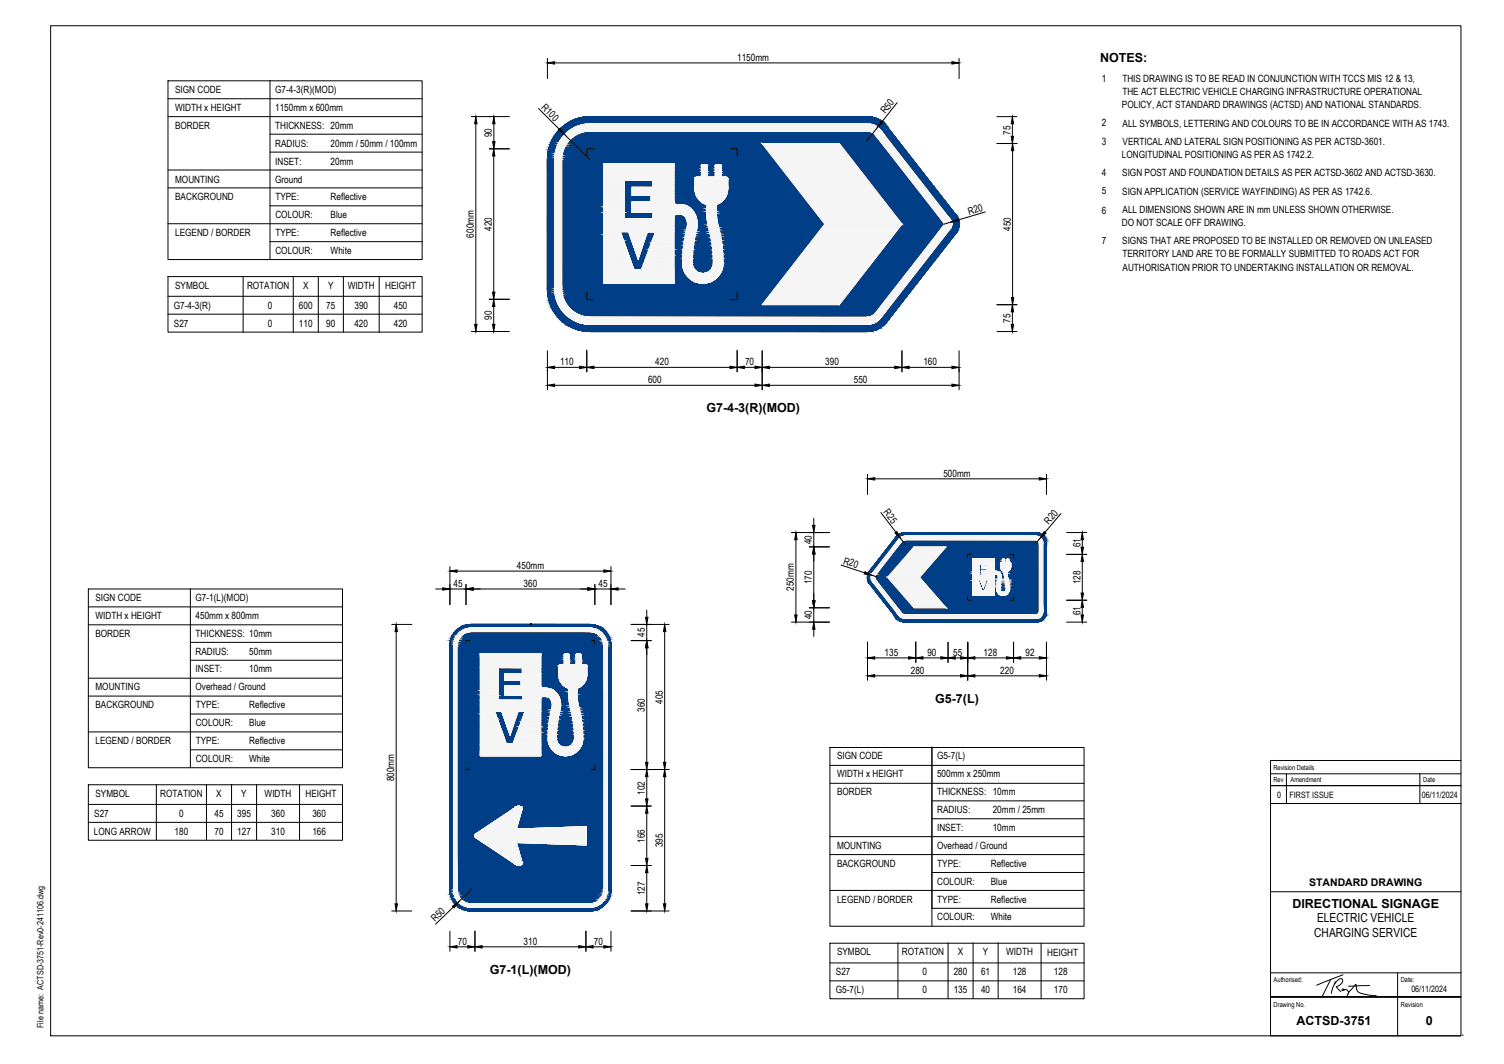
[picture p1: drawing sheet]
<svg xmlns="http://www.w3.org/2000/svg" width="420mm" height="297mm" viewBox="0 0 420 297" stroke-linecap="round" stroke-linejoin="round" font-family="sans-serif">
<defs><g id="words">
<g font-size="3.5">
<text x="307.3" y="17.2">NOTES:</text>
<text x="197.3" y="115.1">G7-4-3(R)(MOD)</text>
<text x="261.2" y="196.2">G5-7(L)</text>
<text x="361.1" y="253.5">DIRECTIONAL SIGNAGE</text>
<text x="367.9" y="257.5">ELECTRIC VEHICLE</text>
<text x="367.1" y="261.5">CHARGING SERVICE</text>
<text x="136.8" y="271.8">G7-1(L)(MOD)</text>
<text x="362.2" y="286.2">ACTSD-3751</text>
<text x="398.3" y="286.2">0</text>
</g>
<text font-size="2.9" x="365.7" y="247.3">STANDARD DRAWING</text>
<g font-size="2.8">
<text x="205.9" y="17">1150mm</text>
<text x="307.8" y="22.8">1</text>
<text x="313.5" y="22.8">THIS DRAWING IS TO BE READ IN CONJUNCTION WITH TCCS MIS 12 &amp; 13,</text>
<text x="48.9" y="26">SIGN CODE</text>
<text x="76.9" y="26">G7-4-3(R)(MOD)</text>
<text x="313.5" y="26.5">THE ACT ELECTRIC VEHICLE CHARGING INFRASTRUCTURE OPERATIONAL</text>
<text x="48.9" y="35.9">BORDER</text>
<text x="48.9" y="31">WIDTH x HEIGHT</text>
<text x="76.9" y="31">1150mm x 600mm</text>
<text x="76.9" y="36">THICKNESS: 20mm</text>
<text x="151.1" y="30.1" transform="rotate(45 151.1 30.1)">R100</text>
<text x="247.4" y="31.9" transform="rotate(-51 247.4 31.9)">R50</text>
<text x="307.8" y="35.3">2</text>
<text x="313.4" y="30.2">POLICY, ACT STANDARD DRAWINGS (ACTSD) AND NATIONAL STANDARDS.</text>
<text x="313.6" y="35.4">ALL SYMBOLS, LETTERING AND COLOURS TO BE IN ACCORDANCE WITH AS 1743.</text>
<text x="76.9" y="41">RADIUS:</text>
<text x="92.4" y="41">20mm / 50mm / 100mm</text>
<text x="137.4" y="38.3" transform="rotate(-90 137.4 38.3)">90</text>
<text x="282.3" y="37.6" transform="rotate(-90 282.3 37.6)">75</text>
<text x="307.8" y="40.4">3</text>
<text x="313.6" y="40.5">VERTICAL AND LATERAL SIGN POSITIONING AS PER ACTSD-3601.</text>
<text x="76.9" y="46">INSET:</text>
<text x="92.4" y="46">20mm</text>
<text x="313.4" y="44.2">LONGITUDINAL POSITIONING AS PER AS 1742.2.</text>
<text x="48.9" y="51">MOUNTING</text>
<text x="76.9" y="51">Ground</text>
<text x="307.8" y="49.2">4</text>
<text x="313.5" y="49.3">SIGN POST AND FOUNDATION DETAILS AS PER ACTSD-3602 AND ACTSD-3630.</text>
<text x="48.9" y="56">BACKGROUND</text>
<text x="76.9" y="56">TYPE:</text>
<text x="92.4" y="56">Reflective</text>
<text x="270.7" y="60" transform="rotate(-16 270.7 60)">R20</text>
<text x="307.8" y="54.3">5</text>
<text x="307.8" y="59.8">6</text>
<text x="313.5" y="54.3">SIGN APPLICATION (SERVICE WAYFINDING) AS PER AS 1742.6.</text>
<text x="313.6" y="59.4">ALL DIMENSIONS SHOWN ARE IN mm UNLESS SHOWN OTHERWISE.</text>
<text x="48.9" y="66">LEGEND / BORDER</text>
<text x="76.9" y="61">COLOUR:</text>
<text x="76.9" y="66">TYPE:</text>
<text x="92.4" y="66">Reflective</text>
<text x="92.4" y="61">Blue</text>
<text x="137.4" y="64.4" transform="rotate(-90 137.4 64.4)">420</text>
<text x="282.3" y="64.4" transform="rotate(-90 282.3 64.4)">450</text>
<text x="313.4" y="63.1">DO NOT SCALE OFF DRAWING.</text>
<text x="76.9" y="71">COLOUR:</text>
<text x="92.4" y="71">White</text>
<text x="132.4" y="66.3" transform="rotate(-90 132.4 66.3)">600mm</text>
<text x="307.8" y="68.1">7</text>
<text x="313.5" y="68.2">SIGNS THAT ARE PROPOSED TO BE INSTALLED OR REMOVED ON UNLEASED</text>
<text x="313.5" y="71.9">TERRITORY LAND ARE TO BE FORMALLY SUBMITTED TO ROADS ACT FOR</text>
<text x="313.6" y="75.6">AUTHORISATION PRIOR TO UNDERTAKING INSTALLATION OR REMOVAL.</text>
<text x="48.9" y="80.7">SYMBOL</text>
<text x="69" y="80.7">ROTATION</text>
<text x="84.7" y="80.7">X</text>
<text x="91.7" y="80.7">Y</text>
<text x="97.2" y="80.7">WIDTH</text>
<text x="107.6" y="80.7">HEIGHT</text>
<text x="48.6" y="86.2">G7-4-3(R)</text>
<text x="74.8" y="86.2">0</text>
<text x="83.5" y="86.2">600</text>
<text x="91.2" y="86.2">75</text>
<text x="99" y="86.2">390</text>
<text x="110" y="86.2">450</text>
<text x="137.4" y="89.3" transform="rotate(-90 137.4 89.3)">90</text>
<text x="48.6" y="91.2">S27</text>
<text x="74.8" y="91.2">0</text>
<text x="83.5" y="91.2">110</text>
<text x="91.2" y="91.2">90</text>
<text x="99" y="91.2">420</text>
<text x="110" y="91.2">420</text>
<text x="282.3" y="90.1" transform="rotate(-90 282.3 90.1)">75</text>
<text x="156.5" y="102">110</text>
<text x="181" y="107">600</text>
<text x="183.1" y="102">420</text>
<text x="208.2" y="102">70</text>
<text x="230.5" y="102">390</text>
<text x="238.5" y="107">550</text>
<text x="258" y="102">160</text>
<text x="263.6" y="133.1">500mm</text>
<text x="246.7" y="143" transform="rotate(53 246.7 143)">R25</text>
<text x="293" y="146.5" transform="rotate(-50 293 146.5)">R20</text>
<text x="226.8" y="151.9" transform="rotate(-90 226.8 151.9)">40</text>
<text x="301.8" y="152.8" transform="rotate(-90 301.8 152.8)">61</text>
<text x="144.4" y="158.9">450mm</text>
<text x="235.5" y="157.3" transform="rotate(18 235.5 157.3)">R20</text>
<text x="26.7" y="167.7">SIGN CODE</text>
<text x="54.6" y="167.7">G7-1(L)(MOD)</text>
<text x="126.7" y="163.9">45</text>
<text x="146.3" y="163.9">360</text>
<text x="167.2" y="163.9">45</text>
<text x="221.8" y="165" transform="rotate(-90 221.8 165)">250mm</text>
<text x="226.8" y="163.1" transform="rotate(-90 226.8 163.1)">170</text>
<text x="301.8" y="163.2" transform="rotate(-90 301.8 163.2)">128</text>
<text x="26.7" y="172.7">WIDTH x HEIGHT</text>
<text x="54.6" y="172.7">450mm x 800mm</text>
<text x="226.8" y="172.9" transform="rotate(-90 226.8 172.9)">40</text>
<text x="301.8" y="171.7" transform="rotate(-90 301.8 171.7)">61</text>
<text x="26.7" y="177.7">BORDER</text>
<text x="54.6" y="177.7">THICKNESS: 10mm</text>
<text x="180.1" y="177.8" transform="rotate(-90 180.1 177.8)">45</text>
<text x="54.6" y="182.7">RADIUS:</text>
<text x="69.6" y="182.7">50mm</text>
<text x="247.1" y="183.1">135</text>
<text x="259.1" y="183.1">90</text>
<text x="266.3" y="183.1">55</text>
<text x="274.8" y="183.1">128</text>
<text x="286.5" y="183.1">92</text>
<text x="54.6" y="187.7">INSET:</text>
<text x="69.6" y="187.7">10mm</text>
<text x="254.5" y="188.1">280</text>
<text x="279.5" y="188.1">220</text>
<text x="26.7" y="197.7">BACKGROUND</text>
<text x="26.7" y="192.7">MOUNTING</text>
<text x="54.6" y="192.7">Overhead / Ground</text>
<text x="54.7" y="197.7">TYPE:</text>
<text x="69.6" y="197.7">Reflective</text>
<text x="185.1" y="196.5" transform="rotate(-90 185.1 196.5)">405</text>
<text x="54.7" y="202.7">COLOUR:</text>
<text x="69.6" y="202.7">Blue</text>
<text x="180.1" y="198.7" transform="rotate(-90 180.1 198.7)">360</text>
<text x="26.7" y="207.7">LEGEND / BORDER</text>
<text x="54.7" y="207.7">TYPE:</text>
<text x="69.6" y="207.7">Reflective</text>
<text x="54.7" y="212.7">COLOUR:</text>
<text x="69.6" y="212.7">White</text>
<text x="233.8" y="212">SIGN CODE</text>
<text x="261.8" y="212">G5-7(L)</text>
<text x="110.2" y="218.1" transform="rotate(-90 110.2 218.1)">800mm</text>
<text x="180.1" y="221.9" transform="rotate(-90 180.1 221.9)">102</text>
<text x="233.8" y="217">WIDTH x HEIGHT</text>
<text x="233.8" y="222">BORDER</text>
<text x="261.8" y="217">500mm x 250mm</text>
<text x="261.8" y="222">THICKNESS: 10mm</text>
<text x="26.3" y="228">S27</text>
<text x="26.7" y="222.5">SYMBOL</text>
<text x="44.8" y="222.5">ROTATION</text>
<text x="50" y="228">0</text>
<text x="59.9" y="228">45</text>
<text x="60.4" y="222.5">X</text>
<text x="66.3" y="228">395</text>
<text x="67.4" y="222.5">Y</text>
<text x="73.9" y="222.5">WIDTH</text>
<text x="75.8" y="228">360</text>
<text x="85.4" y="222.6">HEIGHT</text>
<text x="87.3" y="228">360</text>
<text x="261.8" y="227">RADIUS:</text>
<text x="277.3" y="227">20mm / 25mm</text>
<text x="26.2" y="233">LONG ARROW</text>
<text x="48.8" y="233">180</text>
<text x="59.9" y="233">70</text>
<text x="66.3" y="233">127</text>
<text x="75.8" y="233">310</text>
<text x="87.3" y="233">166</text>
<text x="261.8" y="232">INSET:</text>
<text x="277.3" y="232">10mm</text>
<text x="180.1" y="235.3" transform="rotate(-90 180.1 235.3)">166</text>
<text x="185.1" y="236.5" transform="rotate(-90 185.1 236.5)">395</text>
<text x="233.8" y="237">MOUNTING</text>
<text x="261.8" y="237">Overhead / Ground</text>
<text x="233.8" y="242">BACKGROUND</text>
<text x="261.8" y="242">TYPE:</text>
<text x="276.8" y="242">Reflective</text>
<text x="180.2" y="250" transform="rotate(-90 180.2 250)">127</text>
<text x="233.8" y="252">LEGEND / BORDER</text>
<text x="261.8" y="247">COLOUR:</text>
<text x="261.8" y="252">TYPE:</text>
<text x="276.8" y="252">Reflective</text>
<text x="276.8" y="247">Blue</text>
<text x="121.5" y="257.4" transform="rotate(-44 121.5 257.4)">R50</text>
<text x="261.8" y="257">COLOUR:</text>
<text x="276.8" y="257">White</text>
<text x="127.9" y="263.8">70</text>
<text x="146.3" y="263.8">310</text>
<text x="165.9" y="263.8">70</text>
<text x="233.8" y="266.7">SYMBOL</text>
<text x="251.9" y="266.7">ROTATION</text>
<text x="267.6" y="266.7">X</text>
<text x="274.6" y="266.7">Y</text>
<text x="281.1" y="266.7">WIDTH</text>
<text x="292.5" y="266.8">HEIGHT</text>
<text x="233.5" y="272.3">S27</text>
<text x="257.7" y="272.2">0</text>
<text x="266.4" y="272.2">280</text>
<text x="274.1" y="272.2">61</text>
<text x="282.9" y="272.2">128</text>
<text x="294.4" y="272.2">128</text>
<text x="233.5" y="277.2">G5-7(L)</text>
<text x="257.7" y="277.2">0</text>
<text x="266.4" y="277.2">135</text>
<text x="274.1" y="277.2">40</text>
<text x="282.9" y="277.2">164</text>
<text x="294.4" y="277.2">170</text>
</g>
<g font-size="2.4">
<text x="356.8" y="222.8">0</text>
<text x="360.2" y="222.8">FIRST ISSUE</text>
<text x="397.2" y="222.8">06/11/2024</text>
<text x="394.3" y="277">06/11/2024</text>
<text x="12.2" y="287" transform="rotate(-90 12.2 287)">File name: ACTSD-3751-Rev0-241106.dwg</text>
</g>
<g font-size="2">
<text x="355.7" y="215">Revision Details</text>
<text x="355.7" y="218.4">Rev</text>
<text x="360.5" y="218.4">Amendment</text>
<text x="397.6" y="218.4">Date</text>
<text x="355.8" y="274.3">Authorised:</text>
<text x="391.3" y="274.3">Date:</text>
<text x="355.8" y="281">Drawing No.</text>
<text x="391.4" y="281.1">Revision</text>
</g>
</g></defs>
<!-- layer: TXT NOTES -->
<g fill="none" stroke="#000" stroke-width=".28">
<path d="M14.1 7.2h394v282h-394zM152.9 16.3v5.6M154.9 17.6h111M267.9 16.3v5.6M46.9 22.6h71v49.9h-71zM46.9 32.6h71M46.9 27.6h71M75.4 37.5h42.5M75.4 22.5v50M131.7 32.6h10.6M132.9 34.6v55.9M138 34.6v4.9"/>
<path d="M150.5 30.3l5.7 5.8M156.5 36.1a12 12 0 0 1 8.4-3.5h77.3a7 7 0 0 1 5.5 2.6l19.4 24.8a4.1 4.1 0 0 1 0 5.1l-19.4 24.8a7 7 0 0 1-5.5 2.7l-77.3-.1a12 12 0 0 1-12-11.9v-36a12 12 0 0 1 3.6-8.5zM157.7 37.5l7 7.1M210.4 32.6h.1M244.5 37.7l19.4 24.9-19.4 24.8M244.5 37.7l-1-.8-1.3-.3h-77.3a8 8 0 0 0-8 8v36a8 8 0 0 0 8 7.9M245.1 35.6l-3.1 4M250.6 28.7l-4.3 5.4M278.5 32.6h5.6M282.8 34.6v3.5M46.9 52.5h71M46.9 47.5h71"/>
<path d="M75.4 42.5h42.5M75.4 57.5h42.5M136.7 41.5h5.6M137.9 43.5v38.1M165.9 41.5h-2v2M203.9 41.6h2v2M212.9 40.1h21.6l17.5 22.5-17.5 22.5h-21.6l17.5-22.5zM275.3 59.2l-7.7 2.2M278.5 40.1h5.6M282.9 42.1v41M46.9 77.2h71v15.5h-71zM46.9 62.5h71"/>
<path d="M67.9 77.2v15.5M75.4 67.5h42.5M81.9 77.2v15.5M88.9 77.2v15.5M95.9 77.2v15.5M105.9 77.2v15.5M210.4 62.6h.1M265.7 62l-1.9 .6M46.9 82.7h71M46.9 87.7h71M131.7 92.5h10.6M136.7 83.6h5.6"/>
<path d="M137.9 85.6v4.9M152.9 97.9v10.9M163.9 97.7v6.1M163.9 81.6v2h2M164.9 88.6h77.3v2h-77.3h77.3M164.9 88.6h77.3M164.9 90.5a10 10 0 0 1-10-9.9v-36a10 10 0 0 1 10-10h77.3l1.3 .1 1.7 .9 .9 .9 19.4 24.8 .4 1.3-.4 1.3-19.4 24.7-.9 .9-1.1 .7-1.9 .4M205.9 81.6v2h-2M205.9 97.7v6.1M212.9 97.9v10.9M242.2 88.6v2M244.5 87.4l-1 .9-1.3 .3"/>
<path d="M252 97.9v5.9M267.9 97.9v10.9M278.5 92.6h5.6M278.5 85.1h5.6M282.8 87.1v3.5M154.9 107.6h56M154.9 102.6h7M165.9 102.6h38M207.9 102.5h3M214.9 107.6h51M214.9 102.6h35.1M254 102.6h11.9"/>
<path d="M242.3 132.4v5.7M244.3 133.7h46M292.3 132.4v5.7M125.7 158.2v10.6M127.7 159.4h41M170.7 158.2v10.6M221.1 148.7h10.6M222.3 150.7v21M226.1 152.7h5.6M227.3 144.7v2M227.3 148.7v4M227.3 154.7v13"/>
<path d="M235 157.8l6.5 2.1M246.1 143.1l4.2 5.5M251.5 150.2l1.5 2M255.4 152.7h8.9l-7.4 8.5 7.4 8.5h-8.9l-7.4-8.5zM267.3 148.7h.1M271.3 154.8h-1v1M282.1 154.8h1v1M290.6 150.2l-1.3 1.5M296.4 143.3l-4.5 5.3M298 148.7h5.6M298 154.8h5.6M302.3 150.7v2.1"/>
<path d="M302.3 156.8v8.8M24.7 164.4h71v49.9h-71zM24.7 174.4h71M24.7 169.4h71M53.2 164.3v50M53.2 179.3h42.5M109.4 174.3h5.7M110.7 176.3v76M121.7 164.4h2M125.7 164.4h4.5M128.5 176.5a4.9 4.9 0 0 1 3.2-1.2h33a5 5 0 0 1 5 5v68a5 5 0 0 1-5 5h-33a5 5 0 0 1-5-5v-68a5 5 0 0 1 1.8-3.8zM130.2 163.2v5.6"/>
<path d="M131.2 178.8h-1v1M132.2 164.4h32M148.2 174.3h.1M165.2 178.8h1v1M166.2 164.4h4.5M166.2 163.2v5.6M172.7 164.4h2M176.3 174.3h10.6M176.3 178.8h5.6M180.7 170.3v2M180.7 174.3v4.5M185.7 176.3v36.5"/>
<path d="M221.1 173.7h10.6M226.1 169.7h5.6M227.3 169.7v4M227.3 175.7v2M242.3 179.2v10.7M243.4 160.5l1.9 .7M250.3 172.3l1.2 1 1.5 .4h36.4a3 3 0 0 0 3-3l-.1-19a2.98 2.98 0 0 0-2.9-3h-36.9l-1.5 .6-.7 .7-7.3 9.3a3 3 0 0 0 0 3.7l7.3 9.3M253 171.7h36.3v1h-36.3M253 172.7h36.3M253 171.7h36.3M255.8 179.2v5.7M264.8 179.3v5.6"/>
<path d="M266.8 161.2h.1M270.3 166.6v1h1M270.3 179.3v10.6M283.1 166.6v1h-1M283.1 179.3v5.6M289.3 171.7v1M289.4 172.7a1.99 1.99 0 0 0 1.9-2v-19a1.99 1.99 0 0 0-1.9-2h-36.4l-1.3 .3-.7 .6-7.2 9.3-.4 1.3 .4 1.2 7.2 9.3 .7 .6 1.3 .4M289.4 171.7a1 1 0 0 0 1-1l-.1-19a.98 .98 0 0 0-.9-1h-36.7l-.9 .5-7.2 9.4a1.01 1.01 0 0 0 0 1.2l7.2 9.3 .6 .4 .6 .2M292.3 179.3v10.6M298 173.7h5.6M298 167.6h5.6M302.3 169.6v2.1"/>
<path d="M24.7 194.3h71M24.7 189.3h71M53.2 184.3h42.5M53.2 199.3h42.5M180.7 180.8v32M244.3 188.7h24M244.3 183.7h9.5M257.8 183.7h5M266.8 183.7h1.5M272.3 183.7h8.8M272.3 188.7h18M285.1 183.7h5.2"/>
<path d="M24.7 219.1h71v15.5h-71zM24.7 204.3h71M43.7 219v15.5M53.2 209.3h42.5M57.7 219v15.5M64.7 219v15.5M71.7 219v15.5M83.7 219.1v15.5M130.2 213.8v1h1M166.2 213.8v1h-1M176.3 214.8h10.6M180.7 216.8v6.2"/>
<path d="M185.7 216.8v35.5M231.8 208.7h71v49.9h-71zM231.8 218.7h71M231.8 213.7h71M260.3 208.6v50M354.9 216h53.2M354.9 219.3h53.2M359.4 216v8.3M396.7 216v8.3M408.1 212.3h-53.2v12M24.7 224.6h71M24.7 229.6h71"/>
<path d="M176.3 225h5.6M180.7 227v12.6M231.8 238.6h71M231.8 233.6h71M260.3 228.6h42.5M260.3 223.6h42.5M354.9 224.3v64.9h53.2M354.9 224.3h53.2M109.4 254.3h5.7M125.7 260v5.6M126.7 253.2l-5 4.8M131.7 253.3h.1"/>
<path d="M131.7 252.3h.1M131.7 254.3h.1M131.7 252.3h33M131.7 252.3v1M131.7 254.3h33M131.7 248.3l-3.6 3.5M132.7 260v5.6M163.7 260v5.6M164.7 252.3h-33v1M164.7 252.3a4 4 0 0 0 4-4v-68a4 4 0 0 0-4-4h-33a4 4 0 0 0-4 4v68a4 4 0 0 0 4 4M164.7 254.3a6 6 0 0 0 6-6v-68a6 6 0 0 0-6-6h-33a6 6 0 0 0-6 6v68a6 6 0 0 0 6 6M170.7 260v5.6"/>
<path d="M176.3 254.3h10.6M176.3 241.6h5.6M180.7 243.6v8.7M231.8 248.6h71M260.3 243.6h42.5M260.3 253.6h42.5M354.9 248.9h53.2M127.7 264.3h3M134.7 264.3h27M165.7 264.3h3M231.8 263.3h71v15.5h-71zM231.8 268.8h71"/>
<path d="M231.8 273.8h71M250.8 263.2v15.5M264.8 263.2v15.5M271.8 263.2v15.5M278.8 263.2v15.5M290.8 263.3v15.5M354.9 271.6h53.2M371.8 273.4l-2.3 4.6M373 274l-.2 .8M374.6 276.9l-1.3-1.4a1.79 1.79 0 0 0 1.7-2.1l-.1-.1a2.5 2.5 0 0 0-2.4 2l-.6 2M374.9 276.2l.6 .1-.5 .2zM375.2 272.1l-7.4 2.9"/>
<path d="M375.5 276.3a.87 .87 0 0 1 1.1 1.1M382.6 275.1l-5.9 .2M384.5 277.9l-2.9-.3a3.3 3.3 0 0 1-2.5-1l-.4-1.8-1.9 2.3-.4 1M390.4 271.6v17.6M408.1 278.3h-53.2h53.2"/>
</g>
<g fill="#003f87" stroke="#003f87" stroke-width=".28">
<path d="M127.6 175.9h.2z"/>
<path d="M127.3 176.3h.1z"/>
<path d="M169 252.4h.1z"/>
<path d="M168.6 252.7h.2z"/>
<path d="M131.2 254.3h.5z"/>
<path d="M164.2 32.6h78.5z"/>
<path d="M163.5 32.6h79.7z"/>
<path d="M163.5 92.5h79.7z"/>
<path d="M164.2 92.5h78.5z"/>
<path d="M242.2 92.5h1z"/>
<path d="M250.7 149.5h.2z"/>
<path d="M131.7 174.3h33.5zM131.2 174.3h34z"/>
<path d="M131.2 174.3l34.5 .1zM130.7 174.4h35z"/>
<path d="M130.7 174.4l35.5 .1zM130.2 174.5h36z"/>
<path d="M130.2 174.5l36.4 .2zM129.7 174.7h36.9z"/>
<path d="M129.7 174.7l37.4 .1-.5-.1zM129.3 174.8l.4-.1 37.4 .1z"/>
<path d="M129.3 174.8l38.2 .3-.4-.3zM128.8 175.1l.5-.3 38.2 .3z"/>
<path d="M128.8 175.1l39.2 .2-.5-.2zM128.4 175.3l.4-.2 39.2 .2z"/>
<path d="M128.4 175.3l40 .3-.4-.3zM128 175.6l.4-.3 40 .3z"/>
<path d="M128 175.6l40.8 .3-.4-.3zM127.6 175.9l.4-.3 40.8 .3z"/>
<path d="M127.6 175.9l41.5 .4-.3-.4zM127.6 175.9l41.5 .4h-41.8z"/>
<path d="M127.3 176.3l42.1 .3-.3-.3zM127.3 176.3l42.1 .3h-42.5z"/>
<path d="M126.9 176.6l42.8 .4-.3-.4zM126.9 176.6l42.8 .4h-43z"/>
<path d="M126.7 177l43.3 .5-.3-.5zM126.7 177l43.3 .5h-43.6z"/>
<path d="M126.4 177.5l43.8 .4-.2-.4zM126.4 177.5l43.8 .4h-44z"/>
<path d="M126.2 177.9l44.2 .5-.2-.5zM126.2 177.9l44.2 .5h-44.4z"/>
<path d="M126 178.4l44.5 .5-.1-.5zM126 178.4l44.5 .5h-44.6z"/>
<path d="M125.9 178.9l44.7 .4-.1-.4zM125.9 178.9l44.7 .4h-44.8z"/>
<path d="M125.8 179.3l44.9 .5-.1-.5zM125.8 179.3l44.9 .5h-45z"/>
<path d="M125.7 179.8l45 .5v-.5zM125.7 179.8l45 .5h-45z"/>
<path d="M125.7 180.3l45 68v-68zM125.7 180.3l45 68h-45z"/>
<path d="M125.7 248.3l45 .5v-.5zM125.7 248.3l45 .5h-45z"/>
<path d="M125.7 248.8l44.9 .5 .1-.5zM125.7 248.8l44.9 .5h-44.8z"/>
<path d="M125.8 249.3l44.7 .5 .1-.5zM125.8 249.3l44.7 .5h-44.6z"/>
<path d="M125.9 249.8l44.5 .5 .1-.5zM125.9 249.8l44.5 .5h-44.4z"/>
<path d="M126 250.3l44.2 .4 .2-.4zM126 250.3l44.2 .4h-44z"/>
<path d="M126.2 250.7l43.8 .5 .2-.5zM126.2 250.7l43.8 .5h-43.6z"/>
<path d="M126.4 251.2l43.3 .4 .3-.4zM126.4 251.2l43.3 .4h-43z"/>
<path d="M126.7 251.6l42.7 .4 .3-.4zM126.7 251.6l42.7 .4h-42.5z"/>
<path d="M126.9 252l42.2 .4 .3-.4zM126.9 252l42.2 .4h-41.8z"/>
<path d="M127.3 252.4l41.5 .3 .3-.3zM127.3 252.4l41.5 .3h-41.2z"/>
<path d="M127.6 252.7l40.8 .4 .4-.4zM127.6 252.7l40.8 .4h-40.4z"/>
<path d="M128 253.1l40 .3 .4-.3zM128 253.1l40 .3h-39.6z"/>
<path d="M128.4 253.4l39.1 .2 .5-.2zM128.4 253.4l39.1 .2h-38.7z"/>
<path d="M128.8 253.6l38.3 .2 .4-.2zM128.8 253.6l38.3 .2h-37.8z"/>
<path d="M129.3 253.8l37.3 .2 .5-.2zM129.3 253.8l37.3 .2h-36.9z"/>
<path d="M129.7 254h36.9zM129.7 254l36.5 .1z"/>
<path d="M130.2 254.1h36zM130.2 254.1l35.5 .2z"/>
<path d="M130.7 254.3h35zM130.7 254.3h34.5z"/>
<path d="M131.2 254.3h34zM131.2 254.3h33.5z"/>
<path d="M131.7 174.3h33.5zM131.2 174.3h34z"/>
<path d="M131.2 174.3l34.5 .1zM130.7 174.4h35z"/>
<path d="M130.7 174.4h35.1zM130.6 174.4h35.2z"/>
<path d="M164.7 174.4l1.2 .1zM164.7 174.4l1.2 .1z"/>
<path d="M130.6 174.4h1.1zM130.5 174.5h.7z"/>
<path d="M165.2 174.5h.9zM165.2 174.5h.9z"/>
<path d="M130.5 174.5h.7zM130.2 174.5h.5z"/>
<path d="M165.7 174.5h.5zM165.7 174.5h.5z"/>
<path d="M130.2 174.5h.5zM130.2 174.5h.5z"/>
<path d="M165.7 174.5l.8 .1zM165.7 174.5l.8 .1z"/>
<path d="M130.2 174.5h.5zM129.9 174.6h.3z"/>
<path d="M166.1 174.6l.5 .1zM166.1 174.6l.5 .1z"/>
<path d="M129.9 174.6h.3zM129.7 174.7h.4z"/>
<path d="M166.3 174.7h.6zM166.3 174.7h.6z"/>
<path d="M129.7 174.7h.4zM129.5 174.7h.3z"/>
<path d="M166.6 174.7l.5 .1zM166.6 174.7l.5 .1z"/>
<path d="M129.5 174.7h.3zM129.3 174.8h.3z"/>
<path d="M166.8 174.8l.5 .1zM166.8 174.8l.5 .1z"/>
<path d="M129.3 174.8h.3zM129.1 174.9h.2z"/>
<path d="M167 174.9l.5 .2zM167 174.9l.5 .2z"/>
<path d="M129.1 174.9h.2zM128.8 175.1l.3-.2z"/>
<path d="M167.3 175.1h.4zM167.3 175.1h.4z"/>
<path d="M128.8 175.1h.3zM128.7 175.1h.2z"/>
<path d="M167.5 175.1l.5 .2zM167.5 175.1l.5 .2z"/>
<path d="M128.7 175.1l-.1 .2 .3-.2zM128.4 175.3l.3-.2z"/>
<path d="M167.8 175.3l.3 .1zM167.8 175.3l.3 .1z"/>
<path d="M128.4 175.3h.2zM128.3 175.4h.2z"/>
<path d="M167.9 175.4l.5 .2zM167.9 175.4l.5 .2z"/>
<path d="M128.3 175.4l-.1 .2 .3-.2zM128 175.6l.3-.2z"/>
<path d="M168.2 175.6l.3 .1zM168.2 175.6l.3 .1z"/>
<path d="M128 175.6h.2zM127.9 175.7h.2z"/>
<path d="M168.3 175.7l.5 .2zM168.3 175.7l.5 .2z"/>
<path d="M127.9 175.7l-.1 .2 .3-.2zM127.6 175.9l.3-.2z"/>
<path d="M168.6 175.9l.2 .1zM168.6 175.9l.2 .1z"/>
<path d="M168.7 176l.4 .3zM168.7 176l.4 .3z"/>
<path d="M127.6 176l-.2 .3zM127.3 176.3l.3-.3z"/>
<path d="M169 176.3h.2zM169 176.3h.2z"/>
<path d="M169 176.3l.4 .3zM169 176.3l.4 .3z"/>
<path d="M127.2 176.3l-.1 .3zM127.2 176.3l-.3 .3z"/>
<path d="M169.3 176.6l.2 .1zM169.3 176.6l.2 .1z"/>
<path d="M169.3 176.7l.4 .3zM169.3 176.7l.4 .3z"/>
<path d="M126.9 176.7l-.1 .3zM126.9 176.7l-.2 .3z"/>
<path d="M169.6 177l.1 .1zM169.6 177l.1 .1z"/>
<path d="M169.6 177.1l.4 .4zM169.6 177.1l.4 .4z"/>
<path d="M126.6 177.1l-.1 .4zM126.6 177.1l-.2 .4z"/>
<path d="M169.8 177.5h.2zM169.8 177.5h.2z"/>
<path d="M169.9 177.5l.3 .4zM169.9 177.5l.3 .4z"/>
<path d="M126.4 177.5l-.1 .4zM126.4 177.5l-.2 .4z"/>
<path d="M170.1 178l.3 .4zM170.1 178l.3 .4z"/>
<path d="M126.2 178l-.1 .4zM126.2 178l-.2 .4z"/>
<path d="M170.3 178.4l.2 .5zM170.3 178.4l.2 .5z"/>
<path d="M126 178.4v.5zM126 178.4l-.1 .5z"/>
<path d="M170.4 178.9l.2 .4zM170.4 178.9l.2 .4z"/>
<path d="M125.9 178.9v.4zM125.9 178.9l-.1 .4z"/>
<path d="M170.5 179.4l.2 .4zM170.5 179.4l.2 .4z"/>
<path d="M125.8 179.4v.4zM125.8 179.4l-.1 .4z"/>
<path d="M170.6 179.8l.1 .5zM170.6 179.8l.1 .5z"/>
<path d="M125.7 179.8l.1 .5zM125.7 179.8l.1 .5z"/>
<path d="M170.6 180.3l.1 68zM170.6 180.3l.1 68z"/>
<path d="M125.7 180.3l.1 68zM125.7 180.3l.1 68z"/>
<path d="M170.6 248.3l.1 .5zM170.6 248.3l.1 .5z"/>
<path d="M125.7 248.3l.1 .5zM125.7 248.3l.1 .5z"/>
<path d="M170.6 248.8v.5zM170.6 248.8l-.1 .5z"/>
<path d="M125.7 248.8l.2 .5zM125.7 248.8l.2 .5z"/>
<path d="M170.5 249.3v.5zM170.5 249.3l-.1 .5z"/>
<path d="M125.8 249.3l.2 .5zM125.8 249.3l.2 .5z"/>
<path d="M170.4 249.8v.4zM170.4 249.8l-.1 .4z"/>
<path d="M125.9 249.8l.2 .4zM125.9 249.8l.2 .4z"/>
<path d="M170.3 250.3l-.1 .4zM170.3 250.3l-.2 .4z"/>
<path d="M126 250.3l.3 .4zM126 250.3l.3 .4z"/>
<path d="M170.1 250.7l-.1 .4zM170.1 250.7l-.2 .4z"/>
<path d="M126.2 250.7l.3 .4zM126.2 250.7l.3 .4z"/>
<path d="M126.4 251.1l.1 .1zM126.4 251.1l.1 .1z"/>
<path d="M169.8 251.2l-.1 .4zM169.8 251.2l-.2 .4z"/>
<path d="M126.4 251.2l.3 .4zM126.4 251.2l.3 .4z"/>
<path d="M126.6 251.6h.2zM126.6 251.6h.2z"/>
<path d="M169.6 251.6l-.1 .4zM169.6 251.6l-.3 .4z"/>
<path d="M126.7 251.6l.3 .4zM126.7 251.6l.3 .4z"/>
<path d="M126.9 252h.2zM126.9 252h.2z"/>
<path d="M169.3 252l-.1 .3zM169.3 252l-.3 .3z"/>
<path d="M126.9 252l.4 .3zM126.9 252l.4 .3z"/>
<path d="M127.2 252.3l.2 .1zM127.2 252.3l.2 .1z"/>
<path d="M169 252.4l-.2 .3 .3-.3zM169 252.4l-.3 .3z"/>
<path d="M127.3 252.4l.4 .3zM127.3 252.4l.4 .3z"/>
<path d="M127.6 252.7h.2zM127.6 252.7h.2z"/>
<path d="M168.6 252.7l-.1 .3 .3-.3zM168.3 253l.3-.3z"/>
<path d="M127.6 252.7l.5 .3zM127.6 252.7l.5 .3z"/>
<path d="M168.3 253h.2zM168.2 253.1h.2z"/>
<path d="M127.9 253l.3 .1zM127.9 253l.3 .1z"/>
<path d="M168.2 253.1l-.1 .2 .3-.2zM167.9 253.3l.3-.2z"/>
<path d="M128 253.1l.5 .2zM128 253.1l.5 .2z"/>
<path d="M167.9 253.3h.2zM167.8 253.4h.2z"/>
<path d="M128.3 253.3l.3 .1zM128.3 253.3l.3 .1z"/>
<path d="M167.8 253.4l-.1 .1 .3-.1zM167.5 253.5l.3-.1z"/>
<path d="M128.4 253.4l.5 .1zM128.4 253.4l.5 .1z"/>
<path d="M167.5 253.5h.2zM167.3 253.6h.2z"/>
<path d="M128.7 253.5l.4 .1zM128.7 253.5l.4 .1z"/>
<path d="M167.3 253.6h.2zM167 253.7l.3-.1z"/>
<path d="M128.8 253.6l.5 .1zM128.8 253.6l.5 .1z"/>
<path d="M167 253.7h.3zM166.8 253.8h.3z"/>
<path d="M129.1 253.7l.5 .1zM129.1 253.7l.5 .1z"/>
<path d="M166.8 253.8h.3zM166.6 253.9h.3z"/>
<path d="M129.3 253.8l.5 .1zM129.3 253.8l.5 .1z"/>
<path d="M166.6 253.9h.3zM166.3 254h.3z"/>
<path d="M129.5 253.9l.6 .1zM129.5 253.9l.6 .1z"/>
<path d="M166.3 254h.3zM166.1 254h.4z"/>
<path d="M129.7 254h.5zM129.7 254h.5z"/>
<path d="M166.1 254h.4zM165.7 254.1h.5z"/>
<path d="M129.9 254l.8 .1zM129.9 254l.8 .1z"/>
<path d="M165.7 254.1h.5zM165.7 254.1h.4z"/>
<path d="M130.2 254.1h.5zM130.2 254.1h.5z"/>
<path d="M165.7 254.1h.4zM165.2 254.2h.7z"/>
<path d="M130.2 254.1l1 .1zM130.2 254.1l1 .1z"/>
<path d="M165.2 254.2h.7zM164.7 254.2h1.1z"/>
<path d="M130.5 254.2h1.2zM130.5 254.2h1.2z"/>
<path d="M131.7 254.2h34.1zM131.7 254.2l34 .1z"/>
<path d="M130.6 254.2l1.1 .1zM130.6 254.2l1.1 .1z"/>
<path d="M131.7 254.3h34zM131.7 254.3h33.5z"/>
<path d="M130.7 254.3h1zM130.7 254.3h1z"/>
<path d="M131.7 254.3h33.5zM131.7 254.3h33z"/>
<path d="M164.9 32.6h77.8zM164.2 32.6h78.5zM164.2 32.6h78.5z"/>
<path d="M164.2 32.6h79zM163.5 32.6h79.7zM163.5 32.6h79.7z"/>
<path d="M163.5 32.6l80.3 .1zM162.9 32.7h80.9z"/>
<path d="M162.9 32.7h80.9zM162.8 32.7h81z"/>
<path d="M162.8 32.7l81.5 .2zM162.2 32.9h82.1z"/>
<path d="M162.2 32.9h82.1zM162.2 32.9h82.1z"/>
<path d="M162.2 32.9l82.6 .2-.5-.2zM161.5 33.1l.7-.2 82.6 .2z"/>
<path d="M161.5 33.1h83.3zM161.5 33.1h83.3z"/>
<path d="M161.5 33.1l83.7 .2-.4-.2zM160.9 33.3l.6-.2 83.7 .2z"/>
<path d="M160.9 33.3h84.4zM160.8 33.3h84.5z"/>
<path d="M160.8 33.3l84.9 .2-.4-.2zM160.2 33.5l.6-.2 84.9 .2z"/>
<path d="M160.2 33.5h85.5zM160.2 33.5h85.5z"/>
<path d="M160.2 33.5l86 .3-.5-.3zM159.6 33.8l.6-.3 86 .3z"/>
<path d="M159.6 33.8h86.6zM159.5 33.8h86.7z"/>
<path d="M159.5 33.8l87.1 .3-.4-.3zM159 34.1l.5-.3 87.1 .3z"/>
<path d="M159 34.1l87.6 .1zM158.9 34.2h87.7z"/>
<path d="M158.9 34.2l88.1 .3-.4-.3zM158.4 34.5l.5-.3 88.1 .3z"/>
<path d="M158.4 34.5h88.6zM158.3 34.5h88.7z"/>
<path d="M158.3 34.5l89.1 .3-.4-.3zM157.9 34.8l.4-.3 89.1 .3z"/>
<path d="M157.9 34.8l89.5 .1zM157.8 34.9h89.6z"/>
<path d="M157.8 34.9l89.9 .3-.3-.3zM157.4 35.2l.4-.3 89.9 .3z"/>
<path d="M157.4 35.2l90.4 .2zM157.2 35.4h90.6z"/>
<path d="M157.2 35.4l90.9 .4-.3-.4zM156.7 35.8l.5-.4 90.9 .4z"/>
<path d="M156.7 35.8l91.8 .5-.4-.5zM156.7 35.8l91.8 .5h-92.3z"/>
<path d="M156.2 36.3l92.7 .5-.4-.5zM156.2 36.3l92.7 .5h-93.2z"/>
<path d="M155.7 36.8l93.7 .6-.5-.6zM155.7 36.8l93.7 .6h-94.1z"/>
<path d="M155.3 37.4l94.5 .6-.4-.6zM155.3 37.4l94.5 .6h-94.9z"/>
<path d="M154.9 38l95.4 .6-.5-.6zM154.9 38l95.4 .6h-95.8z"/>
<path d="M154.5 38.6l96.3 .6-.5-.6zM154.5 38.6l96.3 .6h-96.6z"/>
<path d="M154.2 39.2l97 .6-.4-.6zM154.2 39.2l97 .6h-97.3z"/>
<path d="M153.9 39.8l97.9 .7-.6-.7zM153.9 39.8l97.9 .7h-98.2z"/>
<path d="M153.6 40.5l98.7 .6-.5-.6zM153.6 40.5l98.7 .6h-98.9z"/>
<path d="M153.4 41.1l99.4 .7-.5-.7zM153.4 41.1l99.4 .7h-99.6z"/>
<path d="M153.2 41.8l100.1 .7-.5-.7zM153.2 41.8l100.1 .7h-100.2z"/>
<path d="M153.1 42.5l100.8 .7-.6-.7zM153.1 42.5l100.8 .7h-100.9z"/>
<path d="M153 43.2l101.4 .7-.5-.7zM153 43.2l101.4 .7h-101.4z"/>
<path d="M153 43.9l102 .7-.6-.7zM153 43.9l102 .7h-102.1z"/>
<path d="M152.9 44.6l114.2 15.4-12.1-15.4zM152.9 44.6l114.2 15.4h-114.2z"/>
<path d="M152.9 60l114.4 .4-.2-.4zM152.9 60l114.4 .4h-114.4z"/>
<path d="M152.9 60.4l114.6 .3-.2-.3zM152.9 60.4l114.6 .3h-114.6z"/>
<path d="M152.9 60.7l114.7 .3-.1-.3zM152.9 60.7l114.7 .3h-114.7z"/>
<path d="M152.9 61l114.9 .4-.2-.4zM152.9 61l114.9 .4h-114.9z"/>
<path d="M152.9 61.4l115 .4-.1-.4zM152.9 61.4l115 .4h-115z"/>
<path d="M152.9 61.8l115 .4v-.4zM152.9 61.8l115 .4h-115z"/>
<path d="M152.9 62.2l115 .4v-.4zM152.9 62.2l115 .4h-115z"/>
<path d="M152.9 62.6l115 .3v-.3zM152.9 62.6l115 .3h-115z"/>
<path d="M152.9 62.9l115 .4v-.4zM152.9 62.9l115 .4h-115z"/>
<path d="M152.9 63.3l114.9 .4 .1-.4zM152.9 63.3l114.9 .4h-114.9z"/>
<path d="M152.9 63.7l114.7 .4 .2-.4zM152.9 63.7l114.7 .4h-114.7z"/>
<path d="M152.9 64.1l114.6 .3 .1-.3zM152.9 64.1l114.6 .3h-114.6z"/>
<path d="M152.9 64.4l114.4 .4 .2-.4zM152.9 64.4l114.4 .4h-114.4z"/>
<path d="M152.9 64.8l114.2 .3 .2-.3zM152.9 64.8l114.2 .3h-114.2z"/>
<path d="M152.9 65.1l102.1 15.5 12.1-15.5zM152.9 65.1l102.1 15.5h-102.1z"/>
<path d="M152.9 80.6l101.5 .7 .6-.7zM152.9 80.6l101.5 .7h-101.4z"/>
<path d="M153 81.3l100.9 .7 .5-.7zM153 81.3l100.9 .7h-100.9z"/>
<path d="M153 82l100.3 .6 .6-.6zM153 82l100.3 .6h-100.2z"/>
<path d="M153.1 82.6l99.7 .7 .5-.7zM153.1 82.6l99.7 .7h-99.6z"/>
<path d="M153.2 83.3l99.1 .7 .5-.7zM153.2 83.3l99.1 .7h-98.9z"/>
<path d="M153.4 84l98.4 .7 .5-.7zM153.4 84l98.4 .7h-98.2z"/>
<path d="M153.6 84.7l97.6 .6 .6-.6zM153.6 84.7l97.6 .6h-97.3z"/>
<path d="M153.9 85.3l96.9 .6 .4-.6zM153.9 85.3l96.9 .6h-96.6z"/>
<path d="M154.2 85.9l96.1 .7 .5-.7zM154.2 85.9l96.1 .7h-95.8z"/>
<path d="M154.5 86.6l95.3 .6 .5-.6zM154.5 86.6l95.3 .6h-94.9z"/>
<path d="M154.9 87.2l94.5 .5 .4-.5zM154.9 87.2l94.5 .5h-94.1z"/>
<path d="M155.3 87.7l93.6 .6 .5-.6zM155.3 87.7l93.6 .6h-93.2z"/>
<path d="M155.7 88.3l92.8 .5 .4-.5zM155.7 88.3l92.8 .5h-92.3z"/>
<path d="M156.2 88.8l91.9 .5 .4-.5zM156.2 88.8l91.9 .5h-91.4z"/>
<path d="M156.7 89.3l91.1 .5 .3-.5zM156.7 89.3l91.1 .5h-90.6z"/>
<path d="M157.2 89.8h90.6zM157.2 89.8l90.5 .1z"/>
<path d="M157.4 89.9l90 .3 .3-.3zM157.4 89.9l90 .3h-89.6z"/>
<path d="M157.8 90.2h89.6zM157.8 90.2l89.6 .1z"/>
<path d="M157.9 90.3l89.1 .3 .4-.3zM157.9 90.3l89.1 .3h-88.7z"/>
<path d="M158.3 90.6h88.7zM158.3 90.6l88.7 .1z"/>
<path d="M158.4 90.7l88.2 .2 .4-.2zM158.4 90.7l88.2 .2h-87.7z"/>
<path d="M158.9 90.9h87.7zM158.9 90.9l87.7 .1z"/>
<path d="M159 91l87.2 .3 .4-.3zM159 91l87.2 .3h-86.7z"/>
<path d="M159.5 91.3h86.7zM159.5 91.3h86.7z"/>
<path d="M159.6 91.3l86.1 .3 .5-.3zM159.6 91.3l86.1 .3h-85.5z"/>
<path d="M160.2 91.6h85.5zM160.2 91.6h85.5z"/>
<path d="M160.2 91.6l85.1 .2 .4-.2zM160.2 91.6l85.1 .2h-84.5z"/>
<path d="M160.8 91.8h84.5zM160.8 91.8h84.4z"/>
<path d="M160.9 91.8l83.9 .3 .4-.3zM160.9 91.8l83.9 .3h-83.3z"/>
<path d="M161.5 92.1h83.3zM161.5 92.1h83.3z"/>
<path d="M161.5 92.1l82.8 .1 .5-.1zM161.5 92.1l82.8 .1h-82.1z"/>
<path d="M162.2 92.2h82.1zM162.2 92.2h82.1z"/>
<path d="M162.2 92.2h82.1zM162.2 92.2l81.6 .2z"/>
<path d="M162.8 92.4h81zM162.8 92.4h81z"/>
<path d="M162.9 92.4h80.9zM162.9 92.4l80.3 .1zM163.5 92.5h79.7z"/>
<path d="M163.5 92.5h79.7zM163.5 92.5h79.2zM164.2 92.5h78.5z"/>
<path d="M164.2 92.5h78.5zM164.2 92.5l78 .1z"/>
<path d="M164.9 32.6h77.8zM164.2 32.6h78.5zM164.2 32.6h78.5z"/>
<path d="M164.2 32.6h79zM163.5 32.6h79.7zM163.5 32.6h79.7z"/>
<path d="M163.5 32.6l80.3 .1zM162.9 32.7h80.9z"/>
<path d="M162.9 32.7h80.9zM162.8 32.7h81z"/>
<path d="M162.8 32.7l81 .1zM162.8 32.8h81z"/>
<path d="M242.2 32.8h1.7zM242.2 32.8h1.7z"/>
<path d="M162.8 32.8h2.1zM162.7 32.8h1.5z"/>
<path d="M242.7 32.8h1.4zM242.7 32.8h1.4z"/>
<path d="M162.7 32.8h1.5zM162.4 32.8h1.2z"/>
<path d="M243.2 32.8l1.1 .1zM243.2 32.8l1.1 .1z"/>
<path d="M162.4 32.8h1.2zM162.2 32.9h1.1z"/>
<path d="M243.4 32.9h1zM243.4 32.9h1z"/>
<path d="M162.2 32.9h1.1zM161.9 32.9h1z"/>
<path d="M243.7 32.9l1.1 .2zM243.7 32.9l1.1 .2z"/>
<path d="M161.9 32.9h1zM161.5 33.1h.8z"/>
<path d="M244.1 33.1h.7zM244.1 33.1h.7z"/>
<path d="M161.5 33.1h.8zM161.4 33.1h.8z"/>
<path d="M244.2 33.1l1 .1zM244.2 33.1l1 .1z"/>
<path d="M161.4 33.1l.1 .2 .7-.2zM160.9 33.3l.5-.2 .1 .2z"/>
<path d="M244.7 33.2l.5 .1zM244.7 33.2l.5 .1z"/>
<path d="M160.9 33.3h.6zM160.8 33.3h.7z"/>
<path d="M244.8 33.3l.8 .2zM244.8 33.3l.8 .2z"/>
<path d="M160.8 33.3l.1 .2 .6-.2zM160.3 33.5l.5-.2 .1 .2z"/>
<path d="M245.2 33.5h.5zM245.2 33.5h.5z"/>
<path d="M160.3 33.5h.6zM160.2 33.5h.5z"/>
<path d="M245.3 33.5l.7 .2zM245.3 33.5l.7 .2z"/>
<path d="M160.2 33.5l.1 .2 .4-.2zM159.8 33.7l.4-.2 .1 .2z"/>
<path d="M245.6 33.7l.6 .1zM245.6 33.7l.6 .1z"/>
<path d="M159.8 33.7h.5zM159.5 33.8h.5z"/>
<path d="M245.8 33.8l.6 .2zM245.8 33.8l.6 .2z"/>
<path d="M159.5 33.8l.1 .2 .4-.2zM159.2 34l.3-.2 .1 .2z"/>
<path d="M246 34l.6 .1zM246 34l.6 .1z"/>
<path d="M159.2 34l.1 .2 .3-.2zM158.9 34.2l.3-.2 .1 .2z"/>
<path d="M246.3 34.1l.5 .2zM246.3 34.1l.5 .2z"/>
<path d="M158.9 34.2l.1 .1 .3-.1zM158.6 34.3l.3-.1 .1 .1z"/>
<path d="M246.5 34.3l.5 .2zM246.5 34.3l.5 .2z"/>
<path d="M158.6 34.3l.1 .2 .3-.2zM158.3 34.5l.3-.2 .1 .2z"/>
<path d="M246.7 34.5l.4 .1zM246.7 34.5l.4 .1z"/>
<path d="M158.3 34.5l.1 .2 .3-.2zM158.1 34.7l.2-.2 .1 .2z"/>
<path d="M246.8 34.6l.6 .2zM246.8 34.6l.6 .2z"/>
<path d="M158.1 34.7v.2l.3-.2zM157.8 34.9l.3-.2v.2z"/>
<path d="M247.1 34.8l.4 .2zM247.1 34.8l.4 .2z"/>
<path d="M157.8 34.9l.1 .2 .2-.2zM157.6 35.1l.2-.2 .1 .2z"/>
<path d="M247.2 35l.5 .2zM247.2 35l.5 .2z"/>
<path d="M157.6 35.1l-.1 .3 .4-.3zM157.2 35.4l.4-.3-.1 .3z"/>
<path d="M247.4 35.2l.4 .2zM247.4 35.2l.4 .2z"/>
<path d="M157.2 35.4l.1 .1 .2-.1zM157 35.5l.2-.1 .1 .1z"/>
<path d="M157 35.5v.3l.3-.3zM156.7 35.8l.3-.3v.3z"/>
<path d="M156.7 35.8l.1 .2 .2-.2zM156.7 35.8l.1 .2h-.3z"/>
<path d="M156.5 36v.3l.3-.3zM156.5 36v.3h-.3z"/>
<path d="M156.2 36.3h.3zM156.2 36.3l.1 .2h-.2z"/>
<path d="M156.1 36.5l-.1 .3 .3-.3zM156.1 36.5l-.1 .3h-.3z"/>
<path d="M155.7 36.8h.3zM155.7 36.8l.2 .2h-.3z"/>
<path d="M155.6 37v.4l.3-.4zM155.6 37v.4h-.3z"/>
<path d="M155.3 37.4h.3zM155.3 37.4l.2 .1h-.3z"/>
<path d="M155.2 37.5l-.1 .5 .4-.5zM155.2 37.5l-.1 .5h-.2z"/>
<path d="M154.9 38h.2zM154.9 38l.2 .1z"/>
<path d="M154.8 38.1v.5l.3-.5zM154.8 38.1v.5h-.3z"/>
<path d="M154.5 38.6h.3zM154.5 38.6l.2 .1z"/>
<path d="M154.5 38.7l-.1 .5 .3-.5zM154.5 38.7l-.1 .5h-.2z"/>
<path d="M154.2 39.2h.2zM154.2 39.2l.2 .1z"/>
<path d="M154.2 39.3l-.1 .5 .3-.5zM154.2 39.3l-.1 .5h-.2z"/>
<path d="M153.9 39.8h.2zM153.9 39.8l.2 .1z"/>
<path d="M153.9 39.9v.6l.2-.6zM153.9 39.9v.6h-.3z"/>
<path d="M153.6 40.5h.3zM153.6 40.5h.2z"/>
<path d="M153.6 40.5v.6l.2-.6zM153.6 40.5v.6h-.2z"/>
<path d="M153.4 41.1h.2zM153.4 41.1l.2 .1z"/>
<path d="M153.4 41.2l.1 .6 .1-.6zM153.4 41.2l.1 .6h-.3z"/>
<path d="M153.2 41.8h.3zM153.2 41.8h.2z"/>
<path d="M153.2 41.8l.1 .7 .1-.7zM153.2 41.8l.1 .7h-.2z"/>
<path d="M153.1 42.5h.2zM153.1 42.5h.2z"/>
<path d="M153.1 42.5l.1 .7 .1-.7zM153.1 42.5l.1 .7h-.2z"/>
<path d="M153 43.2h.2zM153 43.2h.2z"/>
<path d="M153 43.2l.2 .7v-.7zM153 43.2l.2 .7h-.2z"/>
<path d="M153 43.9h.2zM153 43.9h.2z"/>
<path d="M153 43.9l.1 .7 .1-.7zM153 43.9l.1 .7h-.2z"/>
<path d="M247.5 35.4l19.6 24.6-19.3-24.6zM247.5 35.4l19.6 24.6h-.3z"/>
<path d="M266.8 60l.3 .2zM266.8 60l.3 .2z"/>
<path d="M266.9 60.2l.4 .2zM266.9 60.2l.4 .2z"/>
<path d="M267 60.4l.4 .1zM267 60.4l.4 .1z"/>
<path d="M267.1 60.5l.4 .2zM267.1 60.5l.4 .2z"/>
<path d="M267.2 60.7l.3 .1zM267.2 60.7l.3 .1z"/>
<path d="M267.3 60.8l.3 .2zM267.3 60.8l.3 .2z"/>
<path d="M267.4 61l.3 .2zM267.4 61l.3 .2z"/>
<path d="M267.5 61.2l.3 .2zM267.5 61.2l.3 .2z"/>
<path d="M267.5 61.4l.3 .2zM267.5 61.4l.3 .2z"/>
<path d="M267.6 61.6l.3 .2zM267.6 61.6l.3 .2z"/>
<path d="M267.6 61.8l.3 .2zM267.6 61.8l.3 .2z"/>
<path d="M267.7 62l.2 .2zM267.7 62l.2 .2z"/>
<path d="M267.7 62.2l.2 .2zM267.7 62.2l.2 .2z"/>
<path d="M267.7 62.4l.2 .2zM267.7 62.4l.2 .2h-.2z"/>
<path d="M267.7 62.6l.2 .2v-.2zM267.7 62.6l.2 .2z"/>
<path d="M267.7 62.8l.2 .1zM267.7 62.8l.2 .1h-.2z"/>
<path d="M267.7 62.9l.2 .3v-.3zM267.7 62.9l.2 .3h-.2z"/>
<path d="M267.7 63.2l.2 .1zM267.7 63.2l.2 .1h-.3z"/>
<path d="M267.6 63.3l.2 .2 .1-.2zM267.6 63.3l.2 .2h-.2z"/>
<path d="M267.6 63.5l.2 .2v-.2zM267.6 63.5l.2 .2h-.3z"/>
<path d="M267.5 63.7l.2 .2 .1-.2zM267.5 63.7l.2 .2h-.2z"/>
<path d="M267.5 63.9l.1 .2 .1-.2zM267.5 63.9l.1 .2h-.2z"/>
<path d="M267.4 64.1l.1 .2 .1-.2zM267.4 64.1l.1 .2h-.2z"/>
<path d="M267.3 64.3h.2zM267.3 64.3l.2 .1h-.3z"/>
<path d="M267.2 64.4l.2 .2 .1-.2zM267.2 64.4l.2 .2h-.3z"/>
<path d="M267.1 64.6h.3zM267.1 64.6l.2 .2h-.3z"/>
<path d="M267 64.8l.1 .2 .2-.2zM267 64.8l.1 .2h-.2z"/>
<path d="M266.9 65h.2zM266.9 65l.2 .1h-.3z"/>
<path d="M152.9 44.6l.2 36v-36zM152.9 44.6l.2 36h-.2z"/>
<path d="M152.9 80.6l.3 .6-.1-.6zM152.9 80.6l.3 .6h-.2z"/>
<path d="M153 81.2l.2 .1zM153 81.2l.2 .1z"/>
<path d="M153 81.3l.2 .6v-.6zM153 81.3l.2 .6h-.2z"/>
<path d="M153 81.9l.2 .1zM153 81.9l.2 .1z"/>
<path d="M153 82l.3 .6-.1-.6zM153 82l.3 .6h-.2z"/>
<path d="M153.1 82.6h.2zM153.1 82.6h.2z"/>
<path d="M153.1 82.6l.3 .7-.1-.7zM153.1 82.6l.3 .7h-.2z"/>
<path d="M153.2 83.3h.3zM153.2 83.3h.3z"/>
<path d="M153.2 83.3l.4 .6-.1-.6zM153.2 83.3l.4 .6h-.2z"/>
<path d="M153.4 83.9l.2 .1zM153.4 83.9l.2 .1z"/>
<path d="M153.4 84l.4 .6-.2-.6zM153.4 84l.4 .6h-.2z"/>
<path d="M153.6 84.6l.3 .1zM153.6 84.6l.3 .1z"/>
<path d="M153.6 84.7l.5 .5-.2-.5zM153.6 84.7l.5 .5h-.2z"/>
<path d="M153.9 85.2l.2 .1zM153.9 85.2l.2 .1z"/>
<path d="M153.9 85.3l.5 .6-.3-.6zM153.9 85.3l.5 .6h-.2z"/>
<path d="M154.2 85.9h.2zM154.2 85.9h.2z"/>
<path d="M154.2 85.9l.5 .6-.3-.6zM154.2 85.9l.5 .6h-.2z"/>
<path d="M154.5 86.5l.3 .1zM154.5 86.5l.3 .1z"/>
<path d="M154.5 86.6l.6 .4-.3-.4zM154.5 86.6l.6 .4h-.3z"/>
<path d="M154.8 87l.3 .2zM154.8 87l.3 .2z"/>
<path d="M154.9 87.2l.6 .4-.4-.4zM154.9 87.2l.6 .4h-.3z"/>
<path d="M155.2 87.6l.4 .1zM155.2 87.6l.4 .1z"/>
<path d="M155.3 87.7l.6 .4-.3-.4zM155.3 87.7l.6 .4h-.3z"/>
<path d="M155.6 88.1l.4 .2zM155.6 88.1l.4 .2z"/>
<path d="M155.7 88.3l.6 .4-.3-.4zM155.7 88.3l.6 .4h-.2z"/>
<path d="M156.1 88.7l.4 .1zM156.1 88.7l.4 .1z"/>
<path d="M156.2 88.8l.6 .3zM156.2 88.8l.6 .3z"/>
<path d="M156.5 89.1l.5 .2zM156.5 89.1l.5 .2z"/>
<path d="M156.7 89.3l.6 .3zM156.7 89.3l.6 .3z"/>
<path d="M266.8 65.1l-19 24.7 19.3-24.7zM266.8 65.1l-19 24.7h-.3z"/>
<path d="M157 89.6l.5 .2zM157 89.6l.5 .2z"/>
<path d="M247.5 89.8h.3zM247.5 89.8l.2 .1h-.3z"/>
<path d="M157.2 89.8l.7 .2zM157.2 89.8l.7 .2z"/>
<path d="M247.4 89.9l.1 .2 .2-.2zM247.4 89.9l.1 .2h-.3z"/>
<path d="M157.6 90l.5 .2zM157.6 90l.5 .2z"/>
<path d="M247.2 90.1h.3zM247.1 90.3h.3z"/>
<path d="M157.8 90.2l.6 .2zM157.8 90.2l.6 .2z"/>
<path d="M247.1 90.3v.2l.3-.2zM247.1 90.3v.2h-.3z"/>
<path d="M158.1 90.4l.6 .2zM158.1 90.4l.6 .2z"/>
<path d="M246.8 90.5l.2 .2 .1-.2zM246.7 90.7l.1-.2 .2 .2z"/>
<path d="M158.3 90.6l.7 .2zM158.3 90.6l.7 .2z"/>
<path d="M246.7 90.7l.1 .1 .2-.1zM246.5 90.8l.2-.1 .1 .1z"/>
<path d="M158.6 90.8l.7 .1zM158.6 90.8l.7 .1z"/>
<path d="M246.5 90.8l.1 .2 .2-.2zM246.3 91l.2-.2 .1 .2z"/>
<path d="M158.9 90.9l.7 .2zM158.9 90.9l.7 .2z"/>
<path d="M246.3 91l.1 .2 .2-.2zM246 91.2l.3-.2 .1 .2z"/>
<path d="M159.2 91.1l.8 .2zM159.2 91.1l.8 .2z"/>
<path d="M246 91.2l.2 .1 .2-.1zM245.8 91.3l.2-.1 .2 .1z"/>
<path d="M159.5 91.3l.8 .1zM159.5 91.3l.8 .1z"/>
<path d="M245.8 91.3h.4zM245.6 91.4h.4z"/>
<path d="M159.8 91.4l.9 .2zM159.8 91.4l.9 .2z"/>
<path d="M245.6 91.4l.1 .2 .3-.2zM245.3 91.6l.3-.2 .1 .2z"/>
<path d="M160.2 91.6h.7zM160.2 91.6h.7z"/>
<path d="M245.3 91.6h.4zM245.2 91.7h.4z"/>
<path d="M160.3 91.6l1.2 .2zM160.3 91.6l1.2 .2z"/>
<path d="M245.2 91.7v.1l.4-.1zM244.8 91.8l.4-.1v.1z"/>
<path d="M160.8 91.8l.7 .1zM160.8 91.8l.7 .1z"/>
<path d="M244.8 91.8h.4zM244.7 91.9h.5z"/>
<path d="M160.9 91.9l1.3 .1zM160.9 91.9l1.3 .1z"/>
<path d="M244.7 91.9l.1 .2 .4-.2zM244.2 92.1l.5-.2 .1 .2z"/>
<path d="M161.4 92l.9 .1zM161.4 92l.9 .1z"/>
<path d="M244.2 92.1h.6zM244.1 92.1h.7z"/>
<path d="M161.5 92.1l1.4 .1zM161.5 92.1l1.4 .1z"/>
<path d="M244.1 92.1h.7zM243.7 92.2h.7z"/>
<path d="M161.9 92.2h1.4zM161.9 92.2h1.4z"/>
<path d="M243.7 92.2h.7zM243.4 92.2h.9z"/>
<path d="M162.2 92.2l1.4 .1zM162.2 92.2l1.4 .1z"/>
<path d="M243.4 92.2h.9zM243.2 92.3h.9z"/>
<path d="M162.4 92.3h1.8zM162.4 92.3h1.8z"/>
<path d="M243.2 92.3h.9zM242.7 92.3h1.2z"/>
<path d="M242.7 92.3h1.2zM242.2 92.4h1.6z"/>
<path d="M162.7 92.3l2.2 .1zM162.7 92.3l2.2 .1z"/>
<path d="M162.8 92.4h79.4zM162.8 92.4h79.4z"/>
<path d="M242.2 92.4h1.6zM242.2 92.4h1.6z"/>
<path d="M162.8 92.4l79.4 .1zM162.8 92.4l79.4 .1z"/>
<path d="M242.2 92.4h1.6zM242.2 92.4l1 .1z"/>
<path d="M163.5 92.5h78.7zM163.5 92.5h78.7z"/>
<path d="M242.2 92.5h.5zM242.2 92.5h.5z"/>
<path d="M164.2 92.5l78 .1zM164.2 92.5l78 .1z"/>
<path d="M253 148.7h36.7zM252.7 148.7h37z"/>
<path d="M252.7 148.7h37zM252.6 148.7h37.1z"/>
<path d="M252.6 148.7h37.4zM252.3 148.7h37.7z"/>
<path d="M252.3 148.7l37.7 .1zM252.3 148.7l37.7 .1z"/>
<path d="M252.3 148.8h38zM252 148.8h38.3z"/>
<path d="M252 148.8h38.3zM251.9 148.8h38.4z"/>
<path d="M251.9 148.8l38.7 .2zM251.6 149h39z"/>
<path d="M251.6 149h39.1zM251.6 149h39.1z"/>
<path d="M251.6 149l39.3 .1zM251.3 149.1h39.6z"/>
<path d="M251.3 149.1h39.6zM251.3 149.1h39.6z"/>
<path d="M251.3 149.1l39.9 .2-.3-.2zM251 149.3l.3-.2 39.9 .2z"/>
<path d="M251 149.3h40.2zM251 149.3h40.2z"/>
<path d="M251 149.3l40.4 .2-.2-.2zM250.7 149.5l.3-.2 40.4 .2z"/>
<path d="M250.7 149.5h40.8zM250.7 149.5h40.8z"/>
<path d="M250.7 149.5l40.9 .3-.1-.3zM250.5 149.8l.2-.3 40.9 .3z"/>
<path d="M250.5 149.8h41.2zM250.5 149.8h41.2z"/>
<path d="M250.4 149.8l41.4 .2-.1-.2zM250.4 149.8l41.4 .2h-41.5z"/>
<path d="M250.3 150l41.6 .1zM250.3 150l41.6 .1z"/>
<path d="M250.2 150.1l41.8 .3-.1-.3zM250.2 150.1l41.8 .3h-42z"/>
<path d="M250 150.4l42.2 .3-.2-.3zM250 150.4l42.2 .3h-42.5z"/>
<path d="M249.7 150.7l42.6 .3-.1-.3zM249.7 150.7l42.6 .3h-42.8z"/>
<path d="M249.5 151l42.8 .3v-.3zM249.5 151l42.8 .3h-43.1z"/>
<path d="M249.2 151.3l43.1 .4v-.4zM249.2 151.3l43.1 .4h-43.3z"/>
<path d="M249 151.7l43.3 7.6v-7.6zM249 151.7l43.3 7.6h-49.3z"/>
<path d="M243 159.3l49.3 .3v-.3zM243 159.3l49.3 .3h-49.5z"/>
<path d="M242.8 159.6l49.5 .3v-.3zM242.8 159.6l49.5 .3h-49.7z"/>
<path d="M242.6 159.9l49.7 .3v-.3zM242.6 159.9l49.7 .3h-49.8z"/>
<path d="M242.5 160.2l49.8 .3v-.3zM242.5 160.2l49.8 .3h-49.9z"/>
<path d="M242.4 160.5l49.9 .3v-.3zM242.4 160.5l49.9 .3h-49.9z"/>
<path d="M242.4 160.8l49.9 .4v-.4zM242.4 160.8l49.9 .4h-50z"/>
<path d="M242.3 161.2l50 .3v-.3zM242.3 161.2l50 .3h-49.9z"/>
<path d="M242.4 161.5l49.9 .3v-.3zM242.4 161.5l49.9 .3h-49.9z"/>
<path d="M242.4 161.8l49.9 .4v-.4zM242.4 161.8l49.9 .4h-49.8z"/>
<path d="M242.5 162.2l49.8 .3v-.3zM242.5 162.2l49.8 .3h-49.7z"/>
<path d="M242.6 162.5l49.7 .2v-.2zM242.6 162.5l49.7 .2h-49.5z"/>
<path d="M242.8 162.7l49.5 .3v-.3zM242.8 162.7l49.5 .3h-49.3z"/>
<path d="M243 163l49.3 7.7v-7.7zM243 163l49.3 7.7h-43.3z"/>
<path d="M249 170.7l43.3 .3v-.3zM249 170.7l43.3 .3h-43.1z"/>
<path d="M249.2 171l43.1 .3v-.3zM249.2 171l43.1 .3h-42.8z"/>
<path d="M249.5 171.3l42.7 .4 .1-.4zM249.5 171.3l42.7 .4h-42.5z"/>
<path d="M249.7 171.7l42.3 .3 .2-.3zM249.7 171.7l42.3 .3h-42z"/>
<path d="M250 172l41.9 .3 .1-.3zM250 172l41.9 .3h-41.7z"/>
<path d="M250.2 172.3h41.7zM250.2 172.3h41.6z"/>
<path d="M250.3 172.3l41.4 .2 .1-.2zM250.3 172.3l41.4 .2h-41.3z"/>
<path d="M250.4 172.5h41.3zM250.4 172.5l41.2 .1z"/>
<path d="M250.5 172.6l41 .2 .1-.2zM250.5 172.6l41 .2h-40.8z"/>
<path d="M250.7 172.8h40.8zM250.7 172.8h40.7z"/>
<path d="M250.7 172.8l40.5 .2 .2-.2zM250.7 172.8l40.5 .2h-40.2z"/>
<path d="M251 173h40.2zM251 173l40.2 .1z"/>
<path d="M251 173.1l39.9 .1 .3-.1zM251 173.1l39.9 .1h-39.6z"/>
<path d="M251.3 173.2h39.6zM251.3 173.2h39.6z"/>
<path d="M251.3 173.2l39.4 .2 .2-.2zM251.3 173.2l39.4 .2h-39.1z"/>
<path d="M251.6 173.4h39.1zM251.6 173.4h39z"/>
<path d="M251.6 173.4h39zM251.6 173.4l38.7 .1z"/>
<path d="M251.9 173.5h38.4zM251.9 173.5h38.4z"/>
<path d="M252 173.5h38.3zM252 173.5l38 .1z"/>
<path d="M252.3 173.6h37.7zM252.3 173.6h37.7z"/>
<path d="M252.3 173.6h37.7zM252.3 173.6l37.4 .1z"/>
<path d="M252.6 173.7h37.1zM252.6 173.7h37.1z"/>
<path d="M252.7 173.7h37zM252.7 173.7h36.6z"/>
<path d="M253 148.7h36.7zM252.7 148.7h37z"/>
<path d="M252.7 148.7h37zM252.6 148.7h37.1z"/>
<path d="M252.6 148.7h37.4zM252.3 148.7h37.7z"/>
<path d="M252.3 148.7l37.7 .1zM252.3 148.7l37.7 .1z"/>
<path d="M252.3 148.8h37.8zM252.2 148.8h37.9z"/>
<path d="M252.2 148.8h.8zM252.1 148.8h.6z"/>
<path d="M289.3 148.8h.9zM289.3 148.8h.9z"/>
<path d="M252.1 148.8h.6zM252 148.8h.4z"/>
<path d="M289.7 148.8h.6zM289.7 148.8h.6z"/>
<path d="M252 148.8h.4zM251.9 148.8h.4z"/>
<path d="M290 148.8l.4 .1zM290 148.8l.4 .1z"/>
<path d="M251.9 148.8h.4zM251.7 148.9h.3z"/>
<path d="M251.7 148.9h.3zM251.6 149h.3z"/>
<path d="M290 148.9l.6 .1zM290 148.9l.6 .1z"/>
<path d="M290.4 149h.3zM290.4 149h.3z"/>
<path d="M251.6 149h.3zM251.4 149.1h.3z"/>
<path d="M290.4 149l.5 .1zM290.4 149l.5 .1z"/>
<path d="M251.4 149.1h.3zM251.3 149.1h.2z"/>
<path d="M290.7 149.1h.2zM290.7 149.1h.2z"/>
<path d="M251.3 149.1h.2zM251.2 149.2h.2z"/>
<path d="M290.7 149.1l.5 .2zM290.7 149.1l.5 .2z"/>
<path d="M251.2 149.2h.2zM251 149.3h.2z"/>
<path d="M291 149.3h.2zM291 149.3h.2z"/>
<path d="M251 149.3h.2zM250.9 149.4h.2z"/>
<path d="M291 149.3l.4 .2zM291 149.3l.4 .2z"/>
<path d="M250.9 149.4h.2zM250.7 149.5l.2-.1z"/>
<path d="M291.3 149.5h.2zM291.3 149.5h.2z"/>
<path d="M291.3 149.5l.3 .3zM291.3 149.5l.3 .3z"/>
<path d="M250.7 149.6l-.1 .2 .2-.2zM250.5 149.8l.2-.2z"/>
<path d="M291.5 149.8h.2zM291.5 149.8h.2z"/>
<path d="M250.4 149.8v.2zM250.4 149.8l-.1 .2z"/>
<path d="M291.6 149.8l.2 .2zM291.6 149.8l.2 .2z"/>
<path d="M291.7 150l.2 .1zM291.7 150l.2 .1z"/>
<path d="M291.8 150.1l.2 .2zM291.8 150.1l.2 .2z"/>
<path d="M291.9 150.3l.1 .1zM291.9 150.3l.1 .1z"/>
<path d="M291.9 150.4l.3 .3zM291.9 150.4l.3 .3z"/>
<path d="M292.1 150.7l.2 .3zM292.1 150.7l.2 .3z"/>
<path d="M292.2 151l.1 .3zM292.2 151l.1 .3z"/>
<path d="M292.2 151.3l.1 .4zM292.2 151.3l.1 .4z"/>
<path d="M250.2 150.1l-7.1 9.2zM250.2 150.1l-7.2 9.2z"/>
<path d="M242.9 159.4v.2zM242.9 159.4l-.1 .2z"/>
<path d="M242.7 159.7v.2zM242.7 159.7l-.1 .2z"/>
<path d="M242.6 160v.2zM242.6 160l-.1 .2z"/>
<path d="M242.5 160.3v.2zM242.5 160.3v.2z"/>
<path d="M242.4 160.5l.1 .2zM242.4 160.5l.1 .2z"/>
<path d="M242.4 160.7l.1 .1zM242.4 160.7l.1 .1z"/>
<path d="M242.4 160.8l.1 .2zM242.4 160.8l.1 .2z"/>
<path d="M242.4 161l.1 .2zM242.4 161l.1 .2z"/>
<path d="M242.3 161.2l.2 .1zM242.3 161.2l.2 .1z"/>
<path d="M242.4 161.3l.1 .2zM242.4 161.3l.1 .2z"/>
<path d="M242.4 161.5l.1 .2zM242.4 161.5l.1 .2z"/>
<path d="M242.4 161.7l.1 .1zM242.4 161.7l.1 .1z"/>
<path d="M242.4 161.8l.2 .2zM242.4 161.8l.2 .2z"/>
<path d="M242.5 162l.1 .2zM242.5 162l.1 .2z"/>
<path d="M242.5 162.2l.2 .2zM242.5 162.2l.2 .2z"/>
<path d="M242.6 162.4l.1 .1zM242.6 162.4l.1 .1z"/>
<path d="M242.6 162.5l.3 .2zM242.6 162.5l.3 .2z"/>
<path d="M242.7 162.7h.2zM242.7 162.7h.2z"/>
<path d="M242.8 162.7l.3 .3zM242.8 162.7l.3 .3z"/>
<path d="M242.9 163h.2zM242.9 163h.2z"/>
<path d="M292.2 151.7l.1 19zM292.2 151.7l.1 19z"/>
<path d="M292.2 170.7l.1 .3zM292.2 170.7l.1 .3z"/>
<path d="M292.2 171l.1 .3zM292.2 171v.3z"/>
<path d="M292.2 171.4v.3zM292.2 171.4l-.1 .3z"/>
<path d="M292.1 171.7l-.1 .3zM292.1 171.7l-.2 .3z"/>
<path d="M243 163l7.3 9.3zM243 163l7.3 9.3z"/>
<path d="M291.9 172v.3zM291.9 172l-.1 .3z"/>
<path d="M250.2 172.3h.2zM250.2 172.3h.2z"/>
<path d="M250.3 172.3l.3 .2zM250.3 172.3l.3 .2z"/>
<path d="M291.7 172.3v.2zM291.7 172.3l-.1 .2z"/>
<path d="M250.4 172.5l.2 .1zM250.4 172.5l.2 .1z"/>
<path d="M250.5 172.6l.3 .2zM250.5 172.6l.3 .2z"/>
<path d="M291.5 172.6v.2zM291.3 172.8l.2-.2z"/>
<path d="M250.7 172.8h.2zM250.7 172.8h.2z"/>
<path d="M291.3 172.8h.2zM291.3 172.8h.1z"/>
<path d="M250.7 172.8l.4 .2zM250.7 172.8l.4 .2z"/>
<path d="M291.3 172.8l-.1 .2 .2-.2zM291 173l.3-.2z"/>
<path d="M250.9 173l.3 .1zM250.9 173l.3 .1z"/>
<path d="M291 173h.2zM291 173.1h.2z"/>
<path d="M251 173.1l.4 .1zM251 173.1l.4 .1z"/>
<path d="M291 173.1l-.1 .1 .3-.1zM290.7 173.2l.3-.1z"/>
<path d="M251.2 173.2h.3zM251.2 173.2h.3z"/>
<path d="M290.7 173.2h.2zM290.7 173.2h.2z"/>
<path d="M251.3 173.2l.4 .1zM251.3 173.2l.4 .1z"/>
<path d="M290.7 173.2v.2l.2-.2zM290.4 173.4l.3-.2z"/>
<path d="M290.4 173.4h.3zM290.4 173.4h.2z"/>
<path d="M251.4 173.3l.5 .1zM251.4 173.3l.5 .1z"/>
<path d="M251.6 173.4h.4zM251.6 173.4h.4z"/>
<path d="M290.4 173.4h.2zM290 173.5l.4-.1z"/>
<path d="M251.7 173.4l.6 .1zM251.7 173.4l.6 .1z"/>
<path d="M290 173.5h.4zM290 173.5h.3z"/>
<path d="M251.9 173.5h.5zM251.9 173.5h.5z"/>
<path d="M290 173.5h.3zM289.7 173.6h.5z"/>
<path d="M252 173.5l.7 .1zM252 173.5l.7 .1z"/>
<path d="M289.7 173.6h.5zM289.3 173.6h.8z"/>
<path d="M252.1 173.6h.9zM252.1 173.6h.9z"/>
<path d="M289.3 173.6h.8zM289.3 173.6h.7z"/>
<path d="M252.2 173.6h37.1zM252.2 173.6h37.1z"/>
<path d="M289.3 173.6h.7zM289.3 173.6l.4 .1z"/>
<path d="M289.3 173.7h.4zM289.3 173.7h.4zM289.3 173.7h.4z"/>
<path d="M252.3 173.6l37 .1zM252.3 173.6l37 .1z"/>
<path d="M252.7 173.7h36.6zM252.7 173.7h36.6z"/>
</g>
<g fill="none" stroke="#003f87" stroke-width=".28">
<path d="M164.9 92.6h77.3M164.9 92.5a12 12 0 0 1-12-11.9v-36a12 12 0 0 1 12-12h77.3a7 7 0 0 1 5.5 2.6l19.4 24.8a4.1 4.1 0 0 1 0 5.1l-19.4 24.8a7 7 0 0 1-5.5 2.7M242.2 92.6v-.2a6.8 6.8 0 0 0 5.3-2.6l19.4-24.8a3.9 3.9 0 0 0 0-4.8l-19.4-24.8a6.8 6.8 0 0 0-5.3-2.6h-77.3a11.8 11.8 0 0 0-11.8 11.8v36a11.8 11.8 0 0 0 11.8 11.8h77.3v.2h-77.3M131.7 174.4h33M131.7 174.4a5.9 5.9 0 0 0-5.9 5.9v68a5.9 5.9 0 0 0 5.9 5.9v.1M164.7 174.4a5.9 5.9 0 0 1 5.9 5.9M250.3 172.3l-7.3-9.3a3 3 0 0 1 0-3.7l7.3-9.3 .7-.7 1.5-.6h36.9a2.98 2.98 0 0 1 2.9 3l.1 19a3 3 0 0 1-3 3M250.3 172.3l1.2 1 1.5 .4M253 173.7l36.3-.1h-36.3l-1-.2-.9-.4-.8-.7-7.2-9.3-.5-1-.1-1.1 .6-1.5 7.2-9.3 .8-.7 .9-.5 1-.1h36.3a2.88 2.88 0 0 1 3 2.9l-.1 19a3.1 3.1 0 0 1-2.9 3M253 173.7h36.3M170.6 180.3v68M131.7 254.3h.1"/>
<path d="M131.7 254.3h33M164.7 254.3a6 6 0 0 0 6-6v-68a6 6 0 0 0-6-6h-33a6 6 0 0 0-6 6v68a6 6 0 0 0 6 6M170.6 248.3a5.9 5.9 0 0 1-5.9 5.9l-33 .1"/>
</g>
<g fill="#000" stroke="#000" stroke-width=".28">
<path d="M152.9 17.6l2-.4v.7zM265.9 17.2l2 .4-2 .3zM132.9 32.6l.4 2h-.7zM137.6 39.5h.7l-.3 2zM138 32.6l.3 2h-.7zM156 36.3l.5-.5 1.2 1.7zM246.1 33.9l.5 .4-1.5 1.3zM282.8 32.6l.4 2h-.7zM282.5 38.1h.7l-.4 2zM137.9 41.5l.4 2h-.7zM282.9 40.1l.3 2h-.7zM265.7 62l1.8-.9 .2 .7z"/>
<path d="M132.6 90.5h.7l-.4 2zM137.6 81.6h.7l-.4 2zM137.9 83.6l.4 2h-.7zM137.6 90.5h.7l-.4 2zM242.2 90.5h.4zM282.8 85.1l.4 2h-.7zM282.5 90.6h.7l-.4 2zM282.5 83.1h.7l-.3 2zM152.9 107.6l2-.4v.7zM152.9 102.6l2-.4v.7zM161.9 102.2l2 .4-2 .3zM163.9 102.6l2-.4v.7z"/>
<path d="M203.9 102.2l2 .4-2 .3zM205.9 102.5l2-.3v.7zM210.9 107.2l2 .4-2 .3zM210.9 102.2l2 .3-2 .4zM212.9 107.6l2-.4v.7zM212.9 102.6l2-.4v.7zM250 102.2l2 .4-2 .3zM252 102.6l2-.4v.7zM265.9 107.2l2 .4-2 .3zM265.9 102.2l2 .4-2 .3zM242.3 133.7l2-.4v.7zM290.3 133.3l2 .4-2 .3z"/>
<path d="M125.7 159.4l2-.3v.7zM168.7 159.1l2 .3-2 .4zM222.3 148.7l.4 2h-.7zM227.3 152.7l.4 2h-.7zM227 146.7h.7l-.4 2zM241.6 159.6l1.8 .9-2-.3zM250 148.8l.5-.4 1 1.8zM252.4 149.8h37.5zM291.7 148.4l.5 .4-1.6 1.4zM302.3 154.8l.4 2h-.7zM302 152.8h.7l-.4 2zM302.3 148.7l.4 2h-.7z"/>
<path d="M110.7 174.3l.3 2h-.6zM123.7 164.1l2 .3-2 .4zM130.2 164.4l2-.3v.7zM164.2 164.1l2 .3-2 .4zM170.7 164.4l2-.3v.7zM180.4 172.3h.6l-.3 2zM185.7 174.3l.3 2h-.7zM222 171.7h.7l-.4 2zM227 167.7h.7l-.4 2zM227.3 173.7l.4 2h-.7zM289.3 172.6h.6zM302 165.6h.7l-.4 2z"/>
<path d="M302 171.7h.7l-.4 2zM302.3 167.6l.4 2h-.7zM180.7 178.8l.3 2h-.6zM242.3 188.7l2-.4v.7zM242.3 183.7l2-.4v.7zM253.8 183.3l2 .4-2 .3zM255.8 183.7l2-.4v.7zM262.8 183.3l2 .4-2 .3zM264.8 183.7l2-.4v.7zM268.3 183.3l2 .4-2 .3zM268.3 188.3l2 .4-2 .3zM270.3 183.7l2-.4v.7z"/>
<path d="M270.3 188.7l2-.4v.7zM281.1 183.3l2 .4-2 .3zM283.1 183.7l2-.4v.7zM290.3 183.3l2 .4-2 .3zM290.3 188.3l2 .4-2 .3zM180.4 212.8h.6l-.3 2zM180.7 214.8l.3 2h-.6zM185.7 214.8l.3 2h-.7zM185.3 212.8h.7l-.3 2zM180.7 225l.3 2h-.6zM180.4 239.6h.6l-.3 2zM180.4 223h.6l-.3 2z"/>
<path d="M110.4 252.3h.6l-.3 2zM126.4 253l1.7-1.2-1.2 1.6zM131.2 253.3h.5zM180.7 241.6l.3 2h-.6zM180.4 252.3h.6l-.3 2zM185.3 252.3h.7l-.3 2zM125.7 264.3l2-.3v.7zM130.7 264l2 .3-2 .4zM132.7 264.3l2-.3v.7zM161.7 264l2 .3-2 .4zM163.7 264.3l2-.3v.7zM168.7 264l2 .3-2 .4z"/>
<path d="M156.1 39.8l2.1 .4 .3-.4zM156.1 39.8l2.1 .4h-2.3z"/>
<path d="M156.2 39.7h2.3zM156.2 39.7l2.3 .1z"/>
<path d="M156.4 39.3l2.1 .4 .4-.4zM156.4 39.3l2.1 .4h-2.3z"/>
<path d="M156.5 39.2h2.5zM156.5 39.2l2.4 .1z"/>
<path d="M156.7 38.9l2.3 .3 .3-.3zM156.7 38.9l2.3 .3h-2.5z"/>
<path d="M156.8 38.7l2.5 .2 .2-.2zM156.8 38.7l2.5 .2h-2.6z"/>
<path d="M157 38.5l2.5 .2 .2-.2zM157 38.5l2.5 .2h-2.7z"/>
<path d="M157.2 38.2l2.5 .3 .4-.3zM157.2 38.2l2.5 .3h-2.7z"/>
<path d="M157.2 38.2h2.9zM157.2 38.2h2.9z"/>
<path d="M157.5 37.8l2.6 .4 .5-.4zM157.5 37.8l2.6 .4h-2.9z"/>
<path d="M157.6 37.7h3.2zM157.6 37.7l3 .1h-3.1z"/>
<path d="M157.8 37.5l3 .2 .3-.2zM157.8 37.5l3 .2h-3.2z"/>
<path d="M158.1 37.3l3 .2 .5-.2zM158.1 37.3l3 .2h-3.3z"/>
<path d="M158.1 37.3h3.5zM158.1 37.3h3.5z"/>
<path d="M158.3 37.1l3.3 .2 .5-.2zM158.1 37.3l.2-.2 3.3 .2z"/>
<path d="M158.5 36.9l3.6 .2 .6-.2zM158.3 37.1l.2-.2 3.6 .2z"/>
<path d="M158.5 36.9h4.3zM158.5 36.9h4.2z"/>
<path d="M158.7 36.7h4.5zM158.5 36.9h4.3z"/>
<path d="M158.8 36.6h5zM158.7 36.7h4.5z"/>
<path d="M158.9 36.6h5.5zM158.8 36.6h5z"/>
<path d="M158.9 36.6h6zM158.9 36.6h5.5z"/>
<path d="M164.9 34.6h77.7zM164.3 34.6h78.3z"/>
<path d="M164.3 34.6h78.3zM164.3 34.6h78.3z"/>
<path d="M164.3 34.6h78.8zM163.7 34.6h79.4z"/>
<path d="M163.7 34.6h79.4zM163.7 34.6h79.4z"/>
<path d="M163.7 34.6l79.8 .1zM163.1 34.7h80.4z"/>
<path d="M163.1 34.7h80.4zM163 34.7h80.5z"/>
<path d="M163 34.7l80.9 .2zM162.4 34.9h81.5z"/>
<path d="M162.4 34.9h81.6zM162.4 34.9h81.6z"/>
<path d="M162.4 34.9l81.9 .1-.3-.1zM161.8 35l.6-.1 81.9 .1z"/>
<path d="M161.8 35l82.6 .1zM161.8 35.1h82.6z"/>
<path d="M161.8 35.1l82.9 .2-.3-.2zM161.2 35.3l.6-.2 82.9 .2z"/>
<path d="M161.2 35.3h83.6zM161.2 35.3h83.6z"/>
<path d="M161.2 35.3l83.9 .2-.3-.2zM160.7 35.5l.5-.2 83.9 .2z"/>
<path d="M160.7 35.5h84.4zM160.6 35.5h84.5z"/>
<path d="M160.6 35.5l84.9 .3-.4-.3zM160.1 35.8l.5-.3 84.9 .3z"/>
<path d="M160.1 35.8h85.4zM160.1 35.8h85.4z"/>
<path d="M160.1 35.8l85.7 .3-.3-.3zM159.6 36.1l.5-.3 85.7 .3z"/>
<path d="M159.6 36.1h86.2zM159.5 36.1h86.3z"/>
<path d="M159.5 36.1l86.6 .4-.3-.4zM159 36.5l.5-.4 86.6 .4z"/>
<path d="M159 36.5h87.1zM159 36.5h87.1z"/>
<path d="M159 36.5l87.2 .1zM158.9 36.6h87.3z"/>
<path d="M242.2 36.6h4zM242.2 36.6h4z"/>
<path d="M242.5 36.6h3.7zM242.5 36.6h3.7z"/>
<path d="M242.9 36.6l3.4 .1zM242.9 36.6l3.4 .1z"/>
<path d="M243.2 36.7l3.2 .2zM243.2 36.7l3.2 .2z"/>
<path d="M243.5 36.9l3 .1-.1-.1zM243.5 36.9l3 .1h-2.7z"/>
<path d="M243.8 37l2.9 .2-.2-.2zM243.8 37l2.9 .2h-2.6z"/>
<path d="M244.1 37.2l2.8 .3-.2-.3zM244.1 37.2l2.8 .3h-2.6z"/>
<path d="M244.3 37.5l2.8 .2-.2-.2zM244.3 37.5l2.8 .2h-2.6z"/>
<path d="M244.5 37.7l21 23.6-18.4-23.6zM244.5 37.7l21 23.6h-2.6z"/>
<path d="M154.9 44.6l2 36v-36zM154.9 44.6l2 36h-2z"/>
<path d="M155 43.9l2 .1zM155 43.9l2 .1z"/>
<path d="M154.9 44l2 .6 .1-.6zM154.9 44l2 .6h-2z"/>
<path d="M155 43.4l2 .5v-.5zM155 43.4l2 .5h-2z"/>
<path d="M155 43.3h2zM155 43.3l2 .1z"/>
<path d="M155.1 42.9l1.9 .4 .1-.4zM155.1 42.9l1.9 .4h-2z"/>
<path d="M155.1 42.7l2 .2 .1-.2zM155.1 42.7l2 .2h-2z"/>
<path d="M155.2 42.3l2 .4v-.4zM155.2 42.3l2 .4h-2.1z"/>
<path d="M155.2 42.1l2 .2 .1-.2zM155.2 42.1l2 .2h-2z"/>
<path d="M155.3 41.8l2 .3 .1-.3zM155.3 41.8l2 .3h-2.1z"/>
<path d="M155.4 41.5l2 .3 .2-.3zM155.4 41.5l2 .3h-2.1z"/>
<path d="M155.5 41.2l2.1 .3v-.3zM155.5 41.2l2.1 .3h-2.2z"/>
<path d="M155.6 40.9l2 .3 .2-.3zM155.6 40.9l2 .3h-2.1z"/>
<path d="M155.7 40.7l2.1 .2 .1-.2zM155.7 40.7l2.1 .2h-2.2z"/>
<path d="M155.9 40.3l2 .4 .3-.4zM155.9 40.3l2 .4h-2.2z"/>
<path d="M155.9 40.2h2.3zM155.9 40.2l2.3 .1z"/>
<path d="M212.9 40.1l39.1 22.5-17.5-22.5zM212.9 40.1l39.1 22.5h-21.6z"/>
<path d="M230.4 62.6l4.1 22.5 17.5-22.5zM230.4 62.6l4.1 22.5h-21.6z"/>
<path d="M262.9 61.3l2.7 .2-.1-.2zM262.9 61.3l2.7 .2h-2.5z"/>
<path d="M262.9 63.9l-15.8 23.5 18.4-23.5zM262.9 63.9l-15.8 23.5h-2.6z"/>
<path d="M263.1 61.5l2.7 .3-.2-.3zM263.1 61.5l2.7 .3h-2.5z"/>
<path d="M263.1 63.6l2.4 .3 .1-.3zM263.1 63.6l2.4 .3h-2.6z"/>
<path d="M263.3 61.8l2.6 .2-.1-.2zM263.3 61.8l2.6 .2h-2.4z"/>
<path d="M263.3 63.4l2.3 .2 .2-.2zM263.3 63.4l2.3 .2h-2.5z"/>
<path d="M263.5 62l2.4 .3v-.3zM263.5 62l2.4 .3h-2.2z"/>
<path d="M263.5 63.1l2.3 .3 .1-.3zM263.5 63.1l2.3 .3h-2.5z"/>
<path d="M263.7 62.3l2.2 .2v-.2zM263.7 62.3l2.2 .2h-2z"/>
<path d="M263.7 62.8l2.2 .3v-.3zM263.7 62.8l2.2 .3h-2.4z"/>
<path d="M263.9 62.5h2zM263.9 62.5h2z"/>
<path d="M263.9 62.5h2zM263.9 62.5h2z"/>
<path d="M263.9 62.5l2 .1zM263.9 62.5l2 .1z"/>
<path d="M263.9 62.6h2zM263.9 62.6h2z"/>
<path d="M263.9 62.6h2zM263.9 62.6h2z"/>
<path d="M263.9 62.6h2zM263.9 62.6h2z"/>
<path d="M263.9 62.6h2zM263.9 62.6h2z"/>
<path d="M263.9 62.6h2zM263.9 62.6h2z"/>
<path d="M263.9 62.6l2 .2v-.2zM263.9 62.6l2 .2h-2.2z"/>
<path d="M154.9 80.6l2.1 .5-.1-.5zM154.9 80.6l2.1 .5h-2.1z"/>
<path d="M154.9 81.1l2.1 .1zM154.9 81.1l2.1 .1z"/>
<path d="M155 81.2l2 .5v-.5zM155 81.2l2 .5h-2z"/>
<path d="M155 81.7l2 .1zM155 81.7l2 .1z"/>
<path d="M155 81.8l2.1 .5-.1-.5zM155 81.8l2.1 .5h-2z"/>
<path d="M155.1 82.3l2.1 .1-.1-.1zM155.1 82.3l2.1 .1h-2.1z"/>
<path d="M155.1 82.4l2.1 .4v-.4zM155.1 82.4l2.1 .4h-2z"/>
<path d="M155.2 82.8l2.1 .2-.1-.2zM155.2 82.8l2.1 .2h-2.1z"/>
<path d="M155.2 83l2.2 .4-.1-.4zM155.2 83l2.2 .4h-2.1z"/>
<path d="M155.3 83.4l2.3 .2-.2-.2zM155.3 83.4l2.3 .2h-2.2z"/>
<path d="M155.4 83.6l2.2 .3v-.3zM155.4 83.6l2.2 .3h-2.1z"/>
<path d="M155.5 83.9l2.3 .3-.2-.3zM155.5 83.9l2.3 .3h-2.2z"/>
<path d="M155.6 84.2l2.3 .2-.1-.2zM155.6 84.2l2.3 .2h-2.2z"/>
<path d="M155.7 84.4l2.5 .4-.3-.4zM155.7 84.4l2.5 .4h-2.3z"/>
<path d="M155.9 84.8l2.3 .1zM155.9 84.8l2.3 .1z"/>
<path d="M155.9 84.9l2.6 .5-.3-.5zM155.9 84.9l2.6 .5h-2.4z"/>
<path d="M156.1 85.4h2.4zM156.1 85.4h2.4z"/>
<path d="M156.2 85.4l2.7 .4-.4-.4zM156.2 85.4l2.7 .4h-2.5z"/>
<path d="M156.4 85.8l2.6 .1zM156.4 85.8l2.6 .1z"/>
<path d="M156.5 85.9l2.8 .3-.3-.3zM156.5 85.9l2.8 .3h-2.6z"/>
<path d="M156.7 86.2l2.8 .2-.2-.2zM156.7 86.2l2.8 .2h-2.7z"/>
<path d="M156.8 86.4l2.9 .2-.2-.2zM156.8 86.4l2.9 .2h-2.7z"/>
<path d="M157 86.6l3.1 .3-.4-.3zM157 86.6l3.1 .3h-2.9z"/>
<path d="M157.2 86.9l2.9 .1zM157.2 86.9l2.9 .1z"/>
<path d="M157.2 87l3.4 .3-.5-.3zM157.2 87l3.4 .3h-3.1z"/>
<path d="M157.5 87.3l3.3 .1zM157.5 87.3l3.3 .1z"/>
<path d="M157.6 87.4l3.5 .2-.3-.2zM157.6 87.4l3.5 .2h-3.3z"/>
<path d="M157.8 87.6l3.8 .2-.5-.2zM157.8 87.6l3.8 .2h-3.5z"/>
<path d="M158.1 87.8h3.5zM158.1 87.8h3.5z"/>
<path d="M158.1 87.8l4 .3-.5-.3zM158.1 87.8l4 .3h-3.8z"/>
<path d="M158.3 88.1l4.4 .1-.6-.1zM158.3 88.1l4.4 .1h-4.2z"/>
<path d="M158.5 88.2l4.3 .1zM158.5 88.2l4.3 .1z"/>
<path d="M158.5 88.3l4.7 .1zM158.5 88.3l4.7 .1z"/>
<path d="M158.7 88.4l5.1 .1zM158.7 88.4l5.1 .1z"/>
<path d="M158.8 88.5h5.6zM158.8 88.5h5.6z"/>
<path d="M158.9 88.5l6 .1zM158.9 88.5l6 .1z"/>
<path d="M158.9 88.6l83.3 .1zM158.9 88.6l83.3 .1z"/>
<path d="M159 88.7l83.2 .3v-.3zM159 88.7l83.2 .3h-82.6z"/>
<path d="M159.6 89l82.6 .3v-.3zM159.6 89l82.6 .3h-82.1z"/>
<path d="M160.1 89.3l82.1 .3v-.3zM160.1 89.3l82.1 .3h-81.5z"/>
<path d="M160.7 89.6l81.5 .3v-.3zM160.7 89.6l81.5 .3h-81z"/>
<path d="M161.2 89.9l81 .2v-.2zM161.2 89.9l81 .2h-80.4z"/>
<path d="M161.8 90.1l80.4 .2v-.2zM161.8 90.1l80.4 .2h-79.8z"/>
<path d="M162.4 90.3l79.8 .1zM162.4 90.3l79.8 .1z"/>
<path d="M163.1 90.4l79.1 .1zM163.1 90.4l79.1 .1z"/>
<path d="M163.7 90.5h78.5zM163.7 90.5h78.5z"/>
<path d="M164.3 90.5l77.9 .1zM164.3 90.5l77.9 .1z"/>
<path d="M242.2 90.5h.4zM242.2 90.5h.4z"/>
<path d="M242.2 90.5h.9zM242.2 90.5h.4z"/>
<path d="M242.2 90.4h1.3zM242.2 90.4l.9 .1z"/>
<path d="M242.2 90.2h1.8zM242.2 90.2l1.3 .2z"/>
<path d="M242.2 90.1l1.8 .1 .4-.1zM242.2 90.1l1.8 .1h-1.8z"/>
<path d="M242.2 89.8l2.2 .3 .4-.3zM242.2 89.8l2.2 .3h-2.2z"/>
<path d="M242.2 89.6l2.6 .2 .3-.2zM242.2 89.6l2.6 .2h-2.6z"/>
<path d="M242.2 89.3l2.9 .3 .4-.3zM242.2 89.3l2.9 .3h-2.9z"/>
<path d="M242.2 89l3.3 .3 .3-.3zM242.2 89l3.3 .3h-3.3z"/>
<path d="M242.2 88.6l3.6 .4 .3-.4zM242.2 88.6l3.6 .4h-3.6z"/>
<path d="M242.2 88.6h4zM242.2 88.6h3.9z"/>
<path d="M242.5 88.5h3.7zM242.2 88.6h4z"/>
<path d="M242.9 88.5h3.3zM242.5 88.5h3.7z"/>
<path d="M243.2 88.4h3.1zM242.9 88.5h3.3z"/>
<path d="M243.5 88.3h2.9zM243.2 88.4h3.1z"/>
<path d="M243.8 88.1l2.6 .2 .1-.2zM243.5 88.3l.3-.2 2.6 .2z"/>
<path d="M244.1 87.9l2.4 .2 .2-.2zM243.8 88.1l.3-.2 2.4 .2z"/>
<path d="M244.3 87.7l2.4 .2 .2-.2zM244.1 87.9l.2-.2 2.4 .2z"/>
<path d="M244.5 87.4l2.4 .3 .2-.3zM244.5 87.4l2.4 .3h-2.6z"/>
<path d="M243.8 159.9l1.1 .3 .1-.3zM243.8 159.9l1.1 .3h-1.3z"/>
<path d="M250.6 151.3l-5.6 8.6 6.8-8.6zM250.6 151.3l-5.6 8.6h-1.2z"/>
<path d="M250.7 151.1l1.1 .2 .2-.2zM250.7 151.1l1.1 .2h-1.2z"/>
<path d="M250.8 150.9h1.4zM250.8 150.9l1.2 .2h-1.3z"/>
<path d="M250.9 150.8h1.4zM250.9 150.8l1.3 .1h-1.4z"/>
<path d="M251 150.7h1.6zM251 150.7l1.3 .1z"/>
<path d="M251 150.7h1.8zM251 150.7h1.6z"/>
<path d="M251 150.7h2zM251 150.7h1.8z"/>
<path d="M255.4 152.7l1.5 8.5 7.4-8.5zM255.4 152.7l1.5 8.5h-8.9z"/>
<path d="M253 149.7h36.6zM252.7 149.7h36.9z"/>
<path d="M252.7 149.7h36.9zM252.7 149.7h36.9z"/>
<path d="M252.7 149.7l37.2 .1zM252.4 149.8h37.5zM252.4 149.8h37.5z"/>
<path d="M252.4 149.8l37.8 .1zM252.1 149.9h38.1z"/>
<path d="M252.1 149.9h38.1zM252.1 149.9h38.1z"/>
<path d="M252.1 149.9l38.3 .1zM251.8 150h38.6z"/>
<path d="M251.8 150h38.6zM251.8 150h38.6z"/>
<path d="M251.8 150l38.9 .2-.3-.2zM251.5 150.2l.3-.2 38.9 .2z"/>
<path d="M251.5 150.2h39.2zM251.5 150.2h39.2z"/>
<path d="M251.5 150.2l39.4 .2-.2-.2zM251.3 150.4l.2-.2 39.4 .2z"/>
<path d="M251.3 150.4h39.6zM251.3 150.4h39.6z"/>
<path d="M251.3 150.4l39.7 .2-.1-.2zM251.3 150.4l39.7 .2h-39.9z"/>
<path d="M251.1 150.6h40zM251.1 150.6h40z"/>
<path d="M251 150.6l40.1 .1zM251 150.6l40.1 .1z"/>
<path d="M289.3 150.7h1.8zM289.3 150.7h1.8z"/>
<path d="M289.5 150.7h1.6zM289.5 150.7h1.6z"/>
<path d="M289.7 150.7l1.4 .1zM289.7 150.7l1.4 .1z"/>
<path d="M289.8 150.8h1.4zM289.8 150.8h1.4z"/>
<path d="M289.9 150.8l1.3 .1zM289.9 150.8l1.3 .1z"/>
<path d="M290 150.9l1.2 .1zM290 150.9l1.2 .1z"/>
<path d="M290.1 151l1.2 .1zM290.1 151l1.2 .1z"/>
<path d="M290.2 151.1l1.1 .1zM290.2 151.1l1.1 .1z"/>
<path d="M290.2 151.2l1.1 .1v-.1zM290.2 151.2l1.1 .1h-1z"/>
<path d="M290.3 151.3l1 .1zM290.3 151.3l1 .1z"/>
<path d="M290.3 151.4l1 .1zM290.3 151.4l1 .1z"/>
<path d="M290.3 151.5l1 .2v-.2zM290.3 151.5l1 .2h-1z"/>
<path d="M290.3 151.7l1 19v-19zM290.3 151.7l1 19h-1z"/>
<path d="M126.7 179.9l1 .4v-.4zM126.7 179.9l1 .4h-1z"/>
<path d="M126.7 179.9h1zM126.7 179.9h1z"/>
<path d="M126.7 179.6l1 .3 .1-.3zM126.7 179.6l1 .3h-1z"/>
<path d="M126.8 179.5h1zM126.8 179.5l1 .1z"/>
<path d="M126.8 179.2l1 .3 .1-.3zM126.8 179.2l1 .3h-1z"/>
<path d="M126.9 179h1zM126.9 179l1 .2h-1.1z"/>
<path d="M126.9 178.8l1 .2 .1-.2zM126.9 178.8l1 .2h-1z"/>
<path d="M127 178.6l1 .2 .1-.2zM127 178.6l1 .2h-1.1z"/>
<path d="M127.1 178.4l1 .2 .1-.2zM127.1 178.4l1 .2h-1.1z"/>
<path d="M127.1 178.2l1.1 .2 .1-.2zM127.1 178.2l1.1 .2h-1.1z"/>
<path d="M127.2 178.1h1.2zM127.2 178.1l1.1 .1z"/>
<path d="M127.3 177.8l1.1 .3 .2-.3zM127.3 177.8l1.1 .3h-1.2z"/>
<path d="M127.4 177.8h1.2zM127.4 177.8h1.2z"/>
<path d="M127.6 177.5l1 .3 .3-.3zM127.6 177.5l1 .3h-1.2z"/>
<path d="M127.6 177.5h1.3zM127.6 177.5h1.3z"/>
<path d="M127.8 177.2l1.1 .3 .2-.3zM127.8 177.2l1.1 .3h-1.3z"/>
<path d="M127.9 177.1h1.4zM127.9 177.1l1.2 .1h-1.3z"/>
<path d="M128 177h1.5zM128 177l1.3 .1h-1.4z"/>
<path d="M128.1 176.8l1.4 .2 .3-.2zM128.1 176.8l1.4 .2h-1.5z"/>
<path d="M128.1 176.8h1.7zM128.1 176.8h1.7z"/>
<path d="M128.3 176.6l1.5 .2 .4-.2zM128.1 176.8l.2-.2 1.5 .2z"/>
<path d="M128.5 176.5h2zM128.3 176.6h1.9z"/>
<path d="M128.5 176.5h2zM128.5 176.5h2z"/>
<path d="M128.6 176.4h2.3zM128.5 176.5h2z"/>
<path d="M128.7 176.3h2.6zM128.6 176.4h2.3z"/>
<path d="M128.7 176.3h3zM128.7 176.3h2.6z"/>
<path d="M131.7 175.3l33.4 .1zM131.2 175.4h33.9z"/>
<path d="M131.2 175.4h34.4zM130.8 175.4h34.8z"/>
<path d="M130.8 175.4l35.2 .1zM130.4 175.5h35.6z"/>
<path d="M130.4 175.5l36 .1zM130 175.6h36.4z"/>
<path d="M130 175.6l36.8 .2-.4-.2zM129.6 175.8l.4-.2 36.8 .2z"/>
<path d="M129.6 175.8l37.6 .2-.4-.2zM129.2 176l.4-.2 37.6 .2z"/>
<path d="M129.2 176l38.4 .2-.4-.2zM128.8 176.2l.4-.2 38.4 .2z"/>
<path d="M128.8 176.2l38.9 .1zM128.7 176.3h39z"/>
<path d="M164.7 176.3h3zM164.7 176.3h3z"/>
<path d="M165.1 176.3l2.7 .1zM165.1 176.3l2.7 .1z"/>
<path d="M165.5 176.4l2.4 .1zM165.5 176.4l2.4 .1z"/>
<path d="M165.8 176.5h2.1zM165.8 176.5h2.1z"/>
<path d="M165.8 176.5l2.2 .1zM165.8 176.5l2.2 .1z"/>
<path d="M166.2 176.6l2 .2-.2-.2zM166.2 176.6l2 .2z"/>
<path d="M166.5 176.8h1.7zM166.5 176.8h1.7z"/>
<path d="M166.6 176.8l1.8 .2-.2-.2zM166.6 176.8l1.8 .2h-1.5z"/>
<path d="M166.9 177l1.6 .1zM166.9 177l1.6 .1z"/>
<path d="M167.1 177.1l1.5 .1zM167.1 177.1l1.5 .1z"/>
<path d="M167.2 177.2l1.6 .3-.2-.3zM167.2 177.2l1.6 .3h-1.3z"/>
<path d="M167.5 177.5h1.3zM167.5 177.5h1.3z"/>
<path d="M167.5 177.5l1.5 .3-.2-.3zM167.5 177.5l1.5 .3h-1.2z"/>
<path d="M167.8 177.8h1.2zM167.8 177.8h1.2z"/>
<path d="M167.8 177.8l1.4 .3-.2-.3zM167.8 177.8l1.4 .3h-1.2z"/>
<path d="M168 178.1l1.2 .1zM168 178.1l1.2 .1z"/>
<path d="M168.1 178.2l1.2 .2-.1-.2zM168.1 178.2l1.2 .2h-1.1z"/>
<path d="M168.2 178.4l1.2 .2-.1-.2zM168.2 178.4l1.2 .2h-1.1z"/>
<path d="M168.3 178.6l1.1 .2v-.2zM168.3 178.6l1.1 .2h-1z"/>
<path d="M168.4 178.8l1.1 .2-.1-.2zM168.4 178.8l1.1 .2h-1z"/>
<path d="M168.5 179l1 .2zM168.5 179l1 .2z"/>
<path d="M168.5 179.2l1.1 .3-.1-.3zM168.5 179.2l1.1 .3h-1z"/>
<path d="M168.6 179.5l1 .1zM168.6 179.5l1 .1z"/>
<path d="M168.6 179.6l1.1 .3-.1-.3zM168.6 179.6l1.1 .3h-1z"/>
<path d="M168.7 179.9h1zM168.7 179.9h1z"/>
<path d="M168.7 179.9l1 .4v-.4zM168.7 179.9l1 .4h-1z"/>
<path d="M243.4 161.1l.9 .1zM243.4 161.1l.9 .1z"/>
<path d="M243.3 161.2l1 .1zM243.3 161.2l1 .1z"/>
<path d="M243.4 161.3l1 .1-.1-.1zM243.4 161.3l1 .1h-1z"/>
<path d="M243.4 160.9h1zM243.4 160.9h1z"/>
<path d="M243.4 160.9l.9 .2 .1-.2zM243.4 160.9l.9 .2h-.9z"/>
<path d="M243.4 161.4l1 .1zM243.4 161.4l1 .1z"/>
<path d="M243.4 161.5l1.1 .1-.1-.1zM243.4 161.5l1.1 .1h-1.1z"/>
<path d="M243.4 160.7l1 .2 .1-.2zM243.4 160.7l1 .2h-1z"/>
<path d="M243.4 161.6l1.1 .1zM243.4 161.6l1.1 .1z"/>
<path d="M243.4 160.7h1.1zM243.4 160.7h1.1z"/>
<path d="M243.4 161.7l1.2 .1zM243.4 161.7l1.2 .1z"/>
<path d="M243.4 160.6h1.2zM243.4 160.6l1.1 .1z"/>
<path d="M243.4 161.8l1.3 .2-.1-.2zM243.4 161.8l1.3 .2h-1.2z"/>
<path d="M243.5 160.4l1.1 .2 .1-.2zM243.5 160.4l1.1 .2h-1.2z"/>
<path d="M243.5 162l1.4 .2-.2-.2zM243.5 162l1.4 .2h-1.3z"/>
<path d="M243.6 160.2l1.1 .2 .2-.2zM243.6 160.2l1.1 .2h-1.2z"/>
<path d="M243.6 162.2l1.4 .2-.1-.2zM243.6 162.2l1.4 .2h-1.2z"/>
<path d="M243.8 162.4l8 8.7-6.8-8.7zM243.8 162.4l8 8.7h-1.2z"/>
<path d="M250.6 171.1l1.4 .2-.2-.2zM250.6 171.1l1.4 .2h-1.3z"/>
<path d="M250.7 171.3l1.5 .1zM250.7 171.3l1.5 .1z"/>
<path d="M250.8 171.4l1.5 .1zM250.8 171.4l1.5 .1z"/>
<path d="M250.9 171.5l1.7 .1zM250.9 171.5l1.7 .1z"/>
<path d="M251 171.6l1.8 .1zM251 171.6l1.8 .1z"/>
<path d="M251 171.7h2zM251 171.7h2z"/>
<path d="M248 161.2l16.3 8.5-7.4-8.5zM248 161.2l16.3 8.5h-8.9z"/>
<path d="M251 171.7h38.3zM251 171.7h38.3z"/>
<path d="M251 171.7l38.3 .3v-.3zM251 171.7l38.3 .3h-38z"/>
<path d="M251.3 172l38 .2v-.2zM251.3 172l38 .2h-37.8z"/>
<path d="M251.5 172.2l37.8 .1v-.1zM251.5 172.2l37.8 .1h-37.5z"/>
<path d="M251.8 172.3l37.5 .2zM251.8 172.3l37.5 .2z"/>
<path d="M252.1 172.5l37.2 .1zM252.1 172.5l37.2 .1z"/>
<path d="M252.4 172.6l36.9 .1zM252.4 172.6l36.9 .1z"/>
<path d="M252.7 172.7h36.6zM252.7 172.7h36.6z"/>
<path d="M289.3 172.6l.3 .1zM289.3 172.7h.3z"/>
<path d="M289.3 172.5h.9zM289.3 172.5l.6 .1z"/>
<path d="M289.3 172.4h1.1zM289.3 172.4l.9 .1z"/>
<path d="M289.3 172.2l1.1 .2 .3-.2zM289.3 172.2l1.1 .2h-1.1z"/>
<path d="M289.3 172l1.4 .2 .2-.2zM289.3 172l1.4 .2h-1.4z"/>
<path d="M289.3 171.8l1.6 .2 .1-.2zM289.3 171.8l1.6 .2h-1.6z"/>
<path d="M289.3 171.7h1.8zM289.3 171.7l1.7 .1z"/>
<path d="M289.5 171.7h1.6zM289.3 171.7h1.8z"/>
<path d="M289.7 171.6h1.4zM289.5 171.7h1.6z"/>
<path d="M289.8 171.5h1.3zM289.7 171.6h1.4z"/>
<path d="M289.9 171.5h1.3zM289.8 171.5h1.3z"/>
<path d="M290 171.4h1.2zM289.9 171.5h1.3z"/>
<path d="M290.1 171.3h1.1zM290.1 171.3l1.1 .1h-1.2z"/>
<path d="M290.2 171.2h1.1zM290.2 171.2l1 .1z"/>
<path d="M290.2 171.2h1.1zM290.2 171.2h1.1z"/>
<path d="M290.3 171l1 .2v-.2zM290.3 171l1 .2h-1.1z"/>
<path d="M290.3 170.9l1 .1zM290.3 170.9l1 .1z"/>
<path d="M290.3 171h1zM290.3 171h1z"/>
<path d="M290.3 170.7l1 .2v-.2zM290.3 170.7l1 .2h-1z"/>
<path d="M126.7 180.3l1 68v-68zM126.7 180.3l1 68h-1z"/>
<path d="M168.7 180.3l1 68v-68zM168.7 180.3l1 68h-1z"/>
<path d="M126.7 248.3l1 .4v-.4zM126.7 248.3l1 .4h-1z"/>
<path d="M126.7 248.7l1 .1zM126.7 248.7l1 .1z"/>
<path d="M126.7 248.8l1.1 .3-.1-.3zM126.7 248.8l1.1 .3h-1.1z"/>
<path d="M126.7 249.1l1.1 .1zM126.7 249.1l1.1 .1z"/>
<path d="M126.8 249.2l1.1 .3-.1-.3zM126.8 249.2l1.1 .3h-1.1z"/>
<path d="M126.8 249.5l1.1 .1zM126.8 249.5l1.1 .1z"/>
<path d="M126.9 249.6l1.1 .3-.1-.3zM126.9 249.6l1.1 .3h-1.1z"/>
<path d="M126.9 249.9l1.2 .1-.1-.1zM126.9 249.9l1.2 .1h-1.1z"/>
<path d="M127 250l1.2 .2-.1-.2zM127 250l1.2 .2h-1.1z"/>
<path d="M127.1 250.2l1.2 .2-.1-.2zM127.1 250.2l1.2 .2h-1.2z"/>
<path d="M127.1 250.4l1.3 .1zM127.1 250.4l1.3 .1z"/>
<path d="M127.2 250.5l1.4 .3-.2-.3zM127.2 250.5l1.4 .3h-1.3z"/>
<path d="M127.3 250.8l1.3 .1zM127.3 250.8l1.3 .1z"/>
<path d="M127.4 250.9l1.5 .3-.3-.3zM127.4 250.9l1.5 .3h-1.3z"/>
<path d="M127.6 251.2h1.3zM127.6 251.2h1.3z"/>
<path d="M127.6 251.2l1.5 .2-.2-.2zM127.6 251.2l1.5 .2h-1.3z"/>
<path d="M127.8 251.4l1.5 .1zM127.8 251.4l1.5 .1z"/>
<path d="M127.9 251.5l1.6 .2zM127.9 251.5l1.6 .2z"/>
<path d="M128 251.7l1.8 .2-.3-.2zM128 251.7l1.8 .2h-1.7z"/>
<path d="M128.1 251.9h1.7zM128.1 251.9h1.7z"/>
<path d="M128.1 251.9l2.1 .1zM128.1 251.9l2.1 .1h-1.9z"/>
<path d="M128.3 252l2.2 .2zM128.3 252l2.2 .2z"/>
<path d="M128.5 252.2h2zM128.5 252.2h2z"/>
<path d="M128.5 252.2l2.4 .1zM128.5 252.2l2.4 .1z"/>
<path d="M128.6 252.3h2.7zM128.6 252.3h2.7z"/>
<path d="M128.7 252.3h3zM128.7 252.3h3z"/>
<path d="M128.7 252.3l3 .1zM128.7 252.3l3 .1z"/>
<path d="M128.8 252.4l2.9 .3v-.3zM128.8 252.4l2.9 .3h-2.5z"/>
<path d="M129.2 252.7l2.5 .2v-.2zM129.2 252.7l2.5 .2h-2.1z"/>
<path d="M129.6 252.9l2.1 .1v-.1zM129.6 252.9l2.1 .1z"/>
<path d="M130 253l1.7 .2zM130 253l1.7 .2z"/>
<path d="M130.4 253.2l1.3 .1zM130.4 253.2l1.3 .1z"/>
<path d="M130.8 253.3h.9zM130.8 253.3h.9z"/>
<path d="M131.7 253.3h33.4zM131.7 253.3h33z"/>
<path d="M131.7 253.3h33.9zM131.7 253.3h33.4z"/>
<path d="M131.7 253.2h34.3zM131.7 253.2l33.9 .1z"/>
<path d="M131.7 253h34.7zM131.7 253l34.3 .2z"/>
<path d="M131.7 252.9l34.7 .1 .4-.1zM131.7 252.9l34.7 .1h-34.7z"/>
<path d="M131.7 252.7l35.1 .2 .4-.2zM131.7 252.7l35.1 .2h-35.1z"/>
<path d="M131.7 252.4l35.5 .3 .4-.3zM131.7 252.4l35.5 .3h-35.5z"/>
<path d="M131.7 252.3h36zM131.7 252.3l35.9 .1z"/>
<path d="M165.1 252.3h2.6zM164.7 252.3h3z"/>
<path d="M165.5 252.3h2.3zM165.1 252.3h2.6z"/>
<path d="M165.8 252.2h2.1zM165.8 252.2h2.1z"/>
<path d="M165.8 252.2h2.1zM165.5 252.3h2.3z"/>
<path d="M166.2 252h1.8zM165.8 252.2h2.1z"/>
<path d="M166.6 251.9h1.6zM166.5 251.9h1.7z"/>
<path d="M166.5 251.9l1.5 .1 .2-.1zM166.2 252l.3-.1 1.5 .1z"/>
<path d="M166.9 251.7l1.3 .2 .2-.2zM166.6 251.9l.3-.2 1.3 .2z"/>
<path d="M167.1 251.5h1.4zM166.9 251.7h1.5z"/>
<path d="M167.2 251.4h1.4zM167.1 251.5h1.4z"/>
<path d="M167.5 251.2l1.1 .2 .2-.2zM167.2 251.4l.3-.2 1.1 .2z"/>
<path d="M167.5 251.2h1.3zM167.5 251.2h1.3z"/>
<path d="M167.8 250.9l1 .3 .2-.3zM167.8 250.9l1 .3h-1.3z"/>
<path d="M167.8 250.8h1.2zM167.8 250.8l1.2 .1z"/>
<path d="M168 250.5l1 .3 .2-.3zM168 250.5l1 .3h-1.2z"/>
<path d="M168.1 250.4h1.1zM168.1 250.4l1.1 .1z"/>
<path d="M168.2 250.2l1 .2 .1-.2zM168.2 250.2l1 .2h-1.1z"/>
<path d="M168.3 250l1 .2 .1-.2zM168.3 250l1 .2h-1.1z"/>
<path d="M168.4 249.9l1 .1v-.1zM168.4 249.9l1 .1h-1.1z"/>
<path d="M168.5 249.6l.9 .3 .1-.3zM168.5 249.6l.9 .3h-1z"/>
<path d="M168.5 249.5h1zM168.5 249.5l1 .1h-1z"/>
<path d="M168.6 249.2l.9 .3 .1-.3zM168.6 249.2l.9 .3h-1z"/>
<path d="M168.6 249.1h1zM168.6 249.1l1 .1z"/>
<path d="M168.7 248.7l1 .1zM168.7 248.7l1 .1z"/>
<path d="M168.7 248.8l.9 .3 .1-.3zM168.7 248.8l.9 .3h-1z"/>
<path d="M168.7 248.3l1 .4v-.4zM168.7 248.3l1 .4h-1z"/>
<circle cx="148.2" cy="174.3" r=".05"/>
<circle cx="354.9" cy="224.3" r=".05"/>
<circle cx="408.6" cy="289" r=".05"/>
</g>
<g fill="#f5f5f5" stroke="#f5f5f5" stroke-width=".28">
<path d="M131.2 253.3h.5z"/>
<path d="M242.2 90.5h.4z"/>
<path d="M176.5 52.3h5.8z"/>
<path d="M176.5 56.4h5.3z"/>
<path d="M190.3 59.8h3.9z"/>
<path d="M178.2 72.2l.1 .2z"/>
<path d="M195.8 79h1.1z"/>
<path d="M252.4 149.8h37.5z"/>
<path d="M289.3 172.6h.6z"/>
<path d="M141 188h4.9z"/>
<path d="M141 191.5h4.5z"/>
<path d="M157.5 211h1z"/>
<path d="M274.2 158h1.7z"/>
<path d="M274.2 158.7h3.6z"/>
<path d="M274.2 159.3h1.6z"/>
<path d="M278.4 160.3h1.2z"/>
<path d="M280 166.2h.4z"/>
<path d="M144.8 225.1h.2z"/>
<path d="M144.2 235.2h19.6v.7z"/>
<path d="M144.7 241.6h.4z"/>
<path d="M131.7 175.3l33.4 .1zM131.2 175.4h33.9z"/>
<path d="M131.2 175.4h34.4zM130.8 175.4h34.8z"/>
<path d="M130.8 175.4l35.2 .1zM130.4 175.5h35.6z"/>
<path d="M130.4 175.5l36 .1zM130 175.6h36.4z"/>
<path d="M130 175.6l36.8 .2-.4-.2zM129.6 175.8l.4-.2 36.8 .2z"/>
<path d="M129.6 175.8l37.6 .2-.4-.2zM129.2 176l.4-.2 37.6 .2z"/>
<path d="M129.2 176l38.4 .2-.4-.2zM128.8 176.2l.4-.2 38.4 .2z"/>
<path d="M128.8 176.2l38.9 .1zM128.7 176.3h39z"/>
<path d="M164.7 176.3h3zM164.7 176.3h3z"/>
<path d="M128.7 176.3h3zM128.7 176.3h2.6z"/>
<path d="M165.1 176.3l2.7 .1zM165.1 176.3l2.7 .1z"/>
<path d="M128.7 176.3h2.6zM128.6 176.4h2.3z"/>
<path d="M165.5 176.4l2.4 .1zM165.5 176.4l2.4 .1z"/>
<path d="M128.6 176.4h2.3zM128.5 176.5h2z"/>
<path d="M165.8 176.5h2.1zM165.8 176.5h2.1z"/>
<path d="M128.5 176.5h2zM128.5 176.5h2z"/>
<path d="M165.8 176.5l2.2 .1zM165.8 176.5l2.2 .1z"/>
<path d="M128.5 176.5h2zM128.3 176.6h1.9z"/>
<path d="M166.2 176.6l2 .2-.2-.2zM166.2 176.6l2 .2z"/>
<path d="M128.3 176.6l1.5 .2 .4-.2zM128.1 176.8l.2-.2 1.5 .2z"/>
<path d="M166.5 176.8h1.7zM166.5 176.8h1.7z"/>
<path d="M128.1 176.8h1.7zM128.1 176.8h1.7z"/>
<path d="M166.6 176.8l1.8 .2-.2-.2zM166.6 176.8l1.8 .2h-1.5z"/>
<path d="M128.1 176.8l1.4 .2 .3-.2zM128.1 176.8l1.4 .2h-1.5z"/>
<path d="M166.9 177l1.6 .1zM166.9 177l1.6 .1z"/>
<path d="M128 177h1.5zM128 177l1.3 .1h-1.4z"/>
<path d="M167.1 177.1l1.5 .1zM167.1 177.1l1.5 .1z"/>
<path d="M127.9 177.1h1.4zM127.9 177.1l1.2 .1h-1.3z"/>
<path d="M167.2 177.2l1.6 .3-.2-.3zM167.2 177.2l1.6 .3h-1.3z"/>
<path d="M127.8 177.2l1.1 .3 .2-.3zM127.8 177.2l1.1 .3h-1.3z"/>
<path d="M167.5 177.5h1.3zM167.5 177.5h1.3z"/>
<path d="M127.6 177.5h1.3zM127.6 177.5h1.3z"/>
<path d="M167.5 177.5l1.5 .3-.2-.3zM167.5 177.5l1.5 .3h-1.2z"/>
<path d="M127.6 177.5l1 .3 .3-.3zM127.6 177.5l1 .3h-1.2z"/>
<path d="M167.8 177.8h1.2zM167.8 177.8h1.2z"/>
<path d="M127.4 177.8h1.2zM127.4 177.8h1.2z"/>
<path d="M167.8 177.8l1.4 .3-.2-.3zM167.8 177.8l1.4 .3h-1.2z"/>
<path d="M127.3 177.8l1.1 .3 .2-.3zM127.3 177.8l1.1 .3h-1.2z"/>
<path d="M168 178.1l1.2 .1zM168 178.1l1.2 .1z"/>
<path d="M127.2 178.1h1.2zM127.2 178.1l1.1 .1z"/>
<path d="M168.1 178.2l1.2 .2-.1-.2zM168.1 178.2l1.2 .2h-1.1z"/>
<path d="M127.1 178.2l1.1 .2 .1-.2zM127.1 178.2l1.1 .2h-1.1z"/>
<path d="M168.2 178.4l1.2 .2-.1-.2zM168.2 178.4l1.2 .2h-1.1z"/>
<path d="M127.1 178.4l1 .2 .1-.2zM127.1 178.4l1 .2h-1.1z"/>
<path d="M168.3 178.6l1.1 .2v-.2zM168.3 178.6l1.1 .2h-1z"/>
<path d="M127 178.6l1 .2 .1-.2zM127 178.6l1 .2h-1.1z"/>
<path d="M168.4 178.8l1.1 .2-.1-.2zM168.4 178.8l1.1 .2h-1z"/>
<path d="M126.9 178.8l1 .2 .1-.2zM126.9 178.8l1 .2h-1z"/>
<path d="M168.5 179l1 .2zM168.5 179l1 .2z"/>
<path d="M126.9 179h1zM126.9 179l1 .2h-1.1z"/>
<path d="M168.5 179.2l1.1 .3-.1-.3zM168.5 179.2l1.1 .3h-1z"/>
<path d="M126.8 179.2l1 .3 .1-.3zM126.8 179.2l1 .3h-1z"/>
<path d="M168.6 179.5l1 .1zM168.6 179.5l1 .1z"/>
<path d="M126.8 179.5h1zM126.8 179.5l1 .1z"/>
<path d="M168.6 179.6l1.1 .3-.1-.3zM168.6 179.6l1.1 .3h-1z"/>
<path d="M126.7 179.6l1 .3 .1-.3zM126.7 179.6l1 .3h-1z"/>
<path d="M168.7 179.9h1zM168.7 179.9h1z"/>
<path d="M126.7 179.9h1zM126.7 179.9h1z"/>
<path d="M168.7 179.9l1 .4v-.4zM168.7 179.9l1 .4h-1z"/>
<path d="M126.7 179.9l1 .4v-.4zM126.7 179.9l1 .4h-1z"/>
<path d="M168.7 180.3l1 68v-68zM168.7 180.3l1 68h-1z"/>
<path d="M126.7 180.3l1 68v-68zM126.7 180.3l1 68h-1z"/>
<path d="M168.7 248.3l1 .4v-.4zM168.7 248.3l1 .4h-1z"/>
<path d="M126.7 248.3l1 .4v-.4zM126.7 248.3l1 .4h-1z"/>
<path d="M168.7 248.7l1 .1zM168.7 248.7l1 .1z"/>
<path d="M126.7 248.7l1 .1zM126.7 248.7l1 .1z"/>
<path d="M168.7 248.8l.9 .3 .1-.3zM168.7 248.8l.9 .3h-1z"/>
<path d="M126.7 248.8l1.1 .3-.1-.3zM126.7 248.8l1.1 .3h-1.1z"/>
<path d="M168.6 249.1h1zM168.6 249.1l1 .1z"/>
<path d="M126.7 249.1l1.1 .1zM126.7 249.1l1.1 .1z"/>
<path d="M168.6 249.2l.9 .3 .1-.3zM168.6 249.2l.9 .3h-1z"/>
<path d="M126.8 249.2l1.1 .3-.1-.3zM126.8 249.2l1.1 .3h-1.1z"/>
<path d="M168.5 249.5h1zM168.5 249.5l1 .1h-1z"/>
<path d="M126.8 249.5l1.1 .1zM126.8 249.5l1.1 .1z"/>
<path d="M168.5 249.6l.9 .3 .1-.3zM168.5 249.6l.9 .3h-1z"/>
<path d="M126.9 249.6l1.1 .3-.1-.3zM126.9 249.6l1.1 .3h-1.1z"/>
<path d="M168.4 249.9l1 .1v-.1zM168.4 249.9l1 .1h-1.1z"/>
<path d="M126.9 249.9l1.2 .1-.1-.1zM126.9 249.9l1.2 .1h-1.1z"/>
<path d="M168.3 250l1 .2 .1-.2zM168.3 250l1 .2h-1.1z"/>
<path d="M127 250l1.2 .2-.1-.2zM127 250l1.2 .2h-1.1z"/>
<path d="M168.2 250.2l1 .2 .1-.2zM168.2 250.2l1 .2h-1.1z"/>
<path d="M127.1 250.2l1.2 .2-.1-.2zM127.1 250.2l1.2 .2h-1.2z"/>
<path d="M168.1 250.4h1.1zM168.1 250.4l1.1 .1z"/>
<path d="M127.1 250.4l1.3 .1zM127.1 250.4l1.3 .1z"/>
<path d="M168 250.5l1 .3 .2-.3zM168 250.5l1 .3h-1.2z"/>
<path d="M127.2 250.5l1.4 .3-.2-.3zM127.2 250.5l1.4 .3h-1.3z"/>
<path d="M167.8 250.8h1.2zM167.8 250.8l1.2 .1z"/>
<path d="M127.3 250.8l1.3 .1zM127.3 250.8l1.3 .1z"/>
<path d="M167.8 250.9l1 .3 .2-.3zM167.8 250.9l1 .3h-1.3z"/>
<path d="M127.4 250.9l1.5 .3-.3-.3zM127.4 250.9l1.5 .3h-1.3z"/>
<path d="M167.5 251.2h1.3zM167.5 251.2h1.3z"/>
<path d="M127.6 251.2h1.3zM127.6 251.2h1.3z"/>
<path d="M167.5 251.2l1.1 .2 .2-.2zM167.2 251.4l.3-.2 1.1 .2z"/>
<path d="M127.6 251.2l1.5 .2-.2-.2zM127.6 251.2l1.5 .2h-1.3z"/>
<path d="M167.2 251.4h1.4zM167.1 251.5h1.4z"/>
<path d="M127.8 251.4l1.5 .1zM127.8 251.4l1.5 .1z"/>
<path d="M167.1 251.5h1.4zM166.9 251.7h1.5z"/>
<path d="M127.9 251.5l1.6 .2zM127.9 251.5l1.6 .2z"/>
<path d="M166.9 251.7l1.3 .2 .2-.2zM166.6 251.9l.3-.2 1.3 .2z"/>
<path d="M128 251.7l1.8 .2-.3-.2zM128 251.7l1.8 .2h-1.7z"/>
<path d="M166.6 251.9h1.6zM166.5 251.9h1.7z"/>
<path d="M128.1 251.9h1.7zM128.1 251.9h1.7z"/>
<path d="M166.5 251.9l1.5 .1 .2-.1zM166.2 252l.3-.1 1.5 .1z"/>
<path d="M128.1 251.9l2.1 .1zM128.1 251.9l2.1 .1h-1.9z"/>
<path d="M166.2 252h1.8zM165.8 252.2h2.1z"/>
<path d="M128.3 252l2.2 .2zM128.3 252l2.2 .2z"/>
<path d="M165.8 252.2h2.1zM165.8 252.2h2.1z"/>
<path d="M128.5 252.2h2zM128.5 252.2h2z"/>
<path d="M165.8 252.2h2.1zM165.5 252.3h2.3z"/>
<path d="M128.5 252.2l2.4 .1zM128.5 252.2l2.4 .1z"/>
<path d="M165.5 252.3h2.3zM165.1 252.3h2.6z"/>
<path d="M128.6 252.3h2.7zM128.6 252.3h2.7z"/>
<path d="M165.1 252.3h2.6zM164.7 252.3h3z"/>
<path d="M128.7 252.3h3zM128.7 252.3h3z"/>
<path d="M131.7 252.3h36zM131.7 252.3l35.9 .1z"/>
<path d="M128.7 252.3l3 .1zM128.7 252.3l3 .1z"/>
<path d="M131.7 252.4l35.5 .3 .4-.3zM131.7 252.4l35.5 .3h-35.5z"/>
<path d="M128.8 252.4l2.9 .3v-.3zM128.8 252.4l2.9 .3h-2.5z"/>
<path d="M131.7 252.7l35.1 .2 .4-.2zM131.7 252.7l35.1 .2h-35.1z"/>
<path d="M129.2 252.7l2.5 .2v-.2zM129.2 252.7l2.5 .2h-2.1z"/>
<path d="M131.7 252.9l34.7 .1 .4-.1zM131.7 252.9l34.7 .1h-34.7z"/>
<path d="M129.6 252.9l2.1 .1v-.1zM129.6 252.9l2.1 .1z"/>
<path d="M131.7 253h34.7zM131.7 253l34.3 .2z"/>
<path d="M130 253l1.7 .2zM130 253l1.7 .2z"/>
<path d="M131.7 253.2h34.3zM131.7 253.2l33.9 .1z"/>
<path d="M130.4 253.2l1.3 .1zM130.4 253.2l1.3 .1z"/>
<path d="M131.7 253.3h33.9zM131.7 253.3h33.4z"/>
<path d="M130.8 253.3h.9zM130.8 253.3h.9z"/>
<path d="M131.7 253.3h33.4zM131.7 253.3h33z"/>
<path d="M164.9 34.6h77.7zM164.3 34.6h78.3z"/>
<path d="M164.3 34.6h78.3zM164.3 34.6h78.3z"/>
<path d="M164.3 34.6h78.8zM163.7 34.6h79.4z"/>
<path d="M163.7 34.6h79.4zM163.7 34.6h79.4z"/>
<path d="M163.7 34.6l79.8 .1zM163.1 34.7h80.4z"/>
<path d="M163.1 34.7h80.4zM163 34.7h80.5z"/>
<path d="M163 34.7l80.9 .2zM162.4 34.9h81.5z"/>
<path d="M162.4 34.9h81.6zM162.4 34.9h81.6z"/>
<path d="M162.4 34.9l81.9 .1-.3-.1zM161.8 35l.6-.1 81.9 .1z"/>
<path d="M161.8 35l82.6 .1zM161.8 35.1h82.6z"/>
<path d="M161.8 35.1l82.9 .2-.3-.2zM161.2 35.3l.6-.2 82.9 .2z"/>
<path d="M161.2 35.3h83.6zM161.2 35.3h83.6z"/>
<path d="M161.2 35.3l83.9 .2-.3-.2zM160.7 35.5l.5-.2 83.9 .2z"/>
<path d="M160.7 35.5h84.4zM160.6 35.5h84.5z"/>
<path d="M160.6 35.5l84.9 .3-.4-.3zM160.1 35.8l.5-.3 84.9 .3z"/>
<path d="M160.1 35.8h85.4zM160.1 35.8h85.4z"/>
<path d="M160.1 35.8l85.7 .3-.3-.3zM159.6 36.1l.5-.3 85.7 .3z"/>
<path d="M159.6 36.1h86.2zM159.5 36.1h86.3z"/>
<path d="M159.5 36.1l86.6 .4-.3-.4zM159 36.5l.5-.4 86.6 .4z"/>
<path d="M159 36.5h87.1zM159 36.5h87.1z"/>
<path d="M159 36.5l87.2 .1zM158.9 36.6h87.3z"/>
<path d="M242.2 36.6h4zM242.2 36.6h4z"/>
<path d="M158.9 36.6h6zM158.9 36.6h5.5z"/>
<path d="M242.5 36.6h3.7zM242.5 36.6h3.7z"/>
<path d="M158.9 36.6h5.5zM158.8 36.6h5z"/>
<path d="M242.9 36.6l3.4 .1zM242.9 36.6l3.4 .1z"/>
<path d="M158.8 36.6h5zM158.7 36.7h4.5z"/>
<path d="M158.7 36.7h4.5zM158.5 36.9h4.3z"/>
<path d="M243.2 36.7l3.2 .2zM243.2 36.7l3.2 .2z"/>
<path d="M158.5 36.9h4.3zM158.5 36.9h4.2z"/>
<path d="M243.5 36.9l3 .1-.1-.1zM243.5 36.9l3 .1h-2.7z"/>
<path d="M158.5 36.9l3.6 .2 .6-.2zM158.3 37.1l.2-.2 3.6 .2z"/>
<path d="M243.8 37l2.9 .2-.2-.2zM243.8 37l2.9 .2h-2.6z"/>
<path d="M158.3 37.1l3.3 .2 .5-.2zM158.1 37.3l.2-.2 3.3 .2z"/>
<path d="M158.1 37.3h3.5zM158.1 37.3h3.5z"/>
<path d="M244.1 37.2l2.8 .3-.2-.3zM244.1 37.2l2.8 .3h-2.6z"/>
<path d="M158.1 37.3l3 .2 .5-.2zM158.1 37.3l3 .2h-3.3z"/>
<path d="M244.3 37.5l2.8 .2-.2-.2zM244.3 37.5l2.8 .2h-2.6z"/>
<path d="M157.8 37.5l3 .2 .3-.2zM157.8 37.5l3 .2h-3.2z"/>
<path d="M157.6 37.7h3.2zM157.6 37.7l3 .1h-3.1z"/>
<path d="M157.5 37.8l2.6 .4 .5-.4zM157.5 37.8l2.6 .4h-2.9z"/>
<path d="M157.2 38.2h2.9zM157.2 38.2h2.9z"/>
<path d="M157.2 38.2l2.5 .3 .4-.3zM157.2 38.2l2.5 .3h-2.7z"/>
<path d="M157 38.5l2.5 .2 .2-.2zM157 38.5l2.5 .2h-2.7z"/>
<path d="M156.8 38.7l2.5 .2 .2-.2zM156.8 38.7l2.5 .2h-2.6z"/>
<path d="M156.7 38.9l2.3 .3 .3-.3zM156.7 38.9l2.3 .3h-2.5z"/>
<path d="M156.5 39.2h2.5zM156.5 39.2l2.4 .1z"/>
<path d="M156.4 39.3l2.1 .4 .4-.4zM156.4 39.3l2.1 .4h-2.3z"/>
<path d="M156.2 39.7h2.3zM156.2 39.7l2.3 .1z"/>
<path d="M156.1 39.8l2.1 .4 .3-.4zM156.1 39.8l2.1 .4h-2.3z"/>
<path d="M155.9 40.2h2.3zM155.9 40.2l2.3 .1z"/>
<path d="M155.9 40.3l2 .4 .3-.4zM155.9 40.3l2 .4h-2.2z"/>
<path d="M155.7 40.7l2.1 .2 .1-.2zM155.7 40.7l2.1 .2h-2.2z"/>
<path d="M155.6 40.9l2 .3 .2-.3zM155.6 40.9l2 .3h-2.1z"/>
<path d="M155.5 41.2l2.1 .3v-.3zM155.5 41.2l2.1 .3h-2.2z"/>
<path d="M155.4 41.5l2 .3 .2-.3zM155.4 41.5l2 .3h-2.1z"/>
<path d="M155.3 41.8l2 .3 .1-.3zM155.3 41.8l2 .3h-2.1z"/>
<path d="M155.2 42.1l2 .2 .1-.2zM155.2 42.1l2 .2h-2z"/>
<path d="M155.2 42.3l2 .4v-.4zM155.2 42.3l2 .4h-2.1z"/>
<path d="M155.1 42.7l2 .2 .1-.2zM155.1 42.7l2 .2h-2z"/>
<path d="M155.1 42.9l1.9 .4 .1-.4zM155.1 42.9l1.9 .4h-2z"/>
<path d="M155 43.3h2zM155 43.3l2 .1z"/>
<path d="M155 43.4l2 .5v-.5zM155 43.4l2 .5h-2z"/>
<path d="M155 43.9l2 .1zM155 43.9l2 .1z"/>
<path d="M154.9 44l2 .6 .1-.6zM154.9 44l2 .6h-2z"/>
<path d="M244.5 37.7l21 23.6-18.4-23.6zM244.5 37.7l21 23.6h-2.6z"/>
<path d="M262.9 61.3l2.7 .2-.1-.2zM262.9 61.3l2.7 .2h-2.5z"/>
<path d="M263.1 61.5l2.7 .3-.2-.3zM263.1 61.5l2.7 .3h-2.5z"/>
<path d="M263.3 61.8l2.6 .2-.1-.2zM263.3 61.8l2.6 .2h-2.4z"/>
<path d="M263.5 62l2.4 .3v-.3zM263.5 62l2.4 .3h-2.2z"/>
<path d="M263.7 62.3l2.2 .2v-.2zM263.7 62.3l2.2 .2h-2z"/>
<path d="M263.9 62.5h2zM263.9 62.5h2z"/>
<path d="M263.9 62.5h2zM263.9 62.5h2z"/>
<path d="M263.9 62.5l2 .1zM263.9 62.5l2 .1z"/>
<path d="M263.9 62.6h2zM263.9 62.6h2z"/>
<path d="M263.9 62.6h2zM263.9 62.6h2z"/>
<path d="M263.9 62.6h2zM263.9 62.6h2z"/>
<path d="M263.9 62.6h2zM263.9 62.6h2z"/>
<path d="M263.9 62.6h2zM263.9 62.6h2z"/>
<path d="M263.9 62.6l2 .2v-.2zM263.9 62.6l2 .2h-2.2z"/>
<path d="M263.7 62.8l2.2 .3v-.3zM263.7 62.8l2.2 .3h-2.4z"/>
<path d="M263.5 63.1l2.3 .3 .1-.3zM263.5 63.1l2.3 .3h-2.5z"/>
<path d="M263.3 63.4l2.3 .2 .2-.2zM263.3 63.4l2.3 .2h-2.5z"/>
<path d="M263.1 63.6l2.4 .3 .1-.3zM263.1 63.6l2.4 .3h-2.6z"/>
<path d="M154.9 44.6l2 36v-36zM154.9 44.6l2 36h-2z"/>
<path d="M154.9 80.6l2.1 .5-.1-.5zM154.9 80.6l2.1 .5h-2.1z"/>
<path d="M154.9 81.1l2.1 .1zM154.9 81.1l2.1 .1z"/>
<path d="M155 81.2l2 .5v-.5zM155 81.2l2 .5h-2z"/>
<path d="M155 81.7l2 .1zM155 81.7l2 .1z"/>
<path d="M155 81.8l2.1 .5-.1-.5zM155 81.8l2.1 .5h-2z"/>
<path d="M155.1 82.3l2.1 .1-.1-.1zM155.1 82.3l2.1 .1h-2.1z"/>
<path d="M155.1 82.4l2.1 .4v-.4zM155.1 82.4l2.1 .4h-2z"/>
<path d="M155.2 82.8l2.1 .2-.1-.2zM155.2 82.8l2.1 .2h-2.1z"/>
<path d="M155.2 83l2.2 .4-.1-.4zM155.2 83l2.2 .4h-2.1z"/>
<path d="M155.3 83.4l2.3 .2-.2-.2zM155.3 83.4l2.3 .2h-2.2z"/>
<path d="M155.4 83.6l2.2 .3v-.3zM155.4 83.6l2.2 .3h-2.1z"/>
<path d="M155.5 83.9l2.3 .3-.2-.3zM155.5 83.9l2.3 .3h-2.2z"/>
<path d="M155.6 84.2l2.3 .2-.1-.2zM155.6 84.2l2.3 .2h-2.2z"/>
<path d="M155.7 84.4l2.5 .4-.3-.4zM155.7 84.4l2.5 .4h-2.3z"/>
<path d="M155.9 84.8l2.3 .1zM155.9 84.8l2.3 .1z"/>
<path d="M155.9 84.9l2.6 .5-.3-.5zM155.9 84.9l2.6 .5h-2.4z"/>
<path d="M156.1 85.4h2.4zM156.1 85.4h2.4z"/>
<path d="M156.2 85.4l2.7 .4-.4-.4zM156.2 85.4l2.7 .4h-2.5z"/>
<path d="M156.4 85.8l2.6 .1zM156.4 85.8l2.6 .1z"/>
<path d="M156.5 85.9l2.8 .3-.3-.3zM156.5 85.9l2.8 .3h-2.6z"/>
<path d="M156.7 86.2l2.8 .2-.2-.2zM156.7 86.2l2.8 .2h-2.7z"/>
<path d="M156.8 86.4l2.9 .2-.2-.2zM156.8 86.4l2.9 .2h-2.7z"/>
<path d="M157 86.6l3.1 .3-.4-.3zM157 86.6l3.1 .3h-2.9z"/>
<path d="M157.2 86.9l2.9 .1zM157.2 86.9l2.9 .1z"/>
<path d="M157.2 87l3.4 .3-.5-.3zM157.2 87l3.4 .3h-3.1z"/>
<path d="M157.5 87.3l3.3 .1zM157.5 87.3l3.3 .1z"/>
<path d="M262.9 63.9l-15.8 23.5 18.4-23.5zM262.9 63.9l-15.8 23.5h-2.6z"/>
<path d="M157.6 87.4l3.5 .2-.3-.2zM157.6 87.4l3.5 .2h-3.3z"/>
<path d="M244.5 87.4l2.4 .3 .2-.3zM244.5 87.4l2.4 .3h-2.6z"/>
<path d="M157.8 87.6l3.8 .2-.5-.2zM157.8 87.6l3.8 .2h-3.5z"/>
<path d="M158.1 87.8h3.5zM158.1 87.8h3.5z"/>
<path d="M244.3 87.7l2.4 .2 .2-.2zM244.1 87.9l.2-.2 2.4 .2z"/>
<path d="M158.1 87.8l4 .3-.5-.3zM158.1 87.8l4 .3h-3.8z"/>
<path d="M244.1 87.9l2.4 .2 .2-.2zM243.8 88.1l.3-.2 2.4 .2z"/>
<path d="M158.3 88.1l4.4 .1-.6-.1zM158.3 88.1l4.4 .1h-4.2z"/>
<path d="M243.8 88.1l2.6 .2 .1-.2zM243.5 88.3l.3-.2 2.6 .2z"/>
<path d="M158.5 88.2l4.3 .1zM158.5 88.2l4.3 .1z"/>
<path d="M158.5 88.3l4.7 .1zM158.5 88.3l4.7 .1z"/>
<path d="M243.5 88.3h2.9zM243.2 88.4h3.1z"/>
<path d="M158.7 88.4l5.1 .1zM158.7 88.4l5.1 .1z"/>
<path d="M243.2 88.4h3.1zM242.9 88.5h3.3z"/>
<path d="M158.8 88.5h5.6zM158.8 88.5h5.6z"/>
<path d="M242.9 88.5h3.3zM242.5 88.5h3.7z"/>
<path d="M242.5 88.5h3.7zM242.2 88.6h4z"/>
<path d="M158.9 88.5l6 .1zM158.9 88.5l6 .1z"/>
<path d="M242.2 88.6h4zM242.2 88.6h3.9z"/>
<path d="M158.9 88.6l83.3 .1zM158.9 88.6l83.3 .1z"/>
<path d="M242.2 88.6l3.6 .4 .3-.4zM242.2 88.6l3.6 .4h-3.6z"/>
<path d="M159 88.7l83.2 .3v-.3zM159 88.7l83.2 .3h-82.6z"/>
<path d="M242.2 89l3.3 .3 .3-.3zM242.2 89l3.3 .3h-3.3z"/>
<path d="M159.6 89l82.6 .3v-.3zM159.6 89l82.6 .3h-82.1z"/>
<path d="M242.2 89.3l2.9 .3 .4-.3zM242.2 89.3l2.9 .3h-2.9z"/>
<path d="M160.1 89.3l82.1 .3v-.3zM160.1 89.3l82.1 .3h-81.5z"/>
<path d="M242.2 89.6l2.6 .2 .3-.2zM242.2 89.6l2.6 .2h-2.6z"/>
<path d="M160.7 89.6l81.5 .3v-.3zM160.7 89.6l81.5 .3h-81z"/>
<path d="M242.2 89.8l2.2 .3 .4-.3zM242.2 89.8l2.2 .3h-2.2z"/>
<path d="M161.2 89.9l81 .2v-.2zM161.2 89.9l81 .2h-80.4z"/>
<path d="M242.2 90.1l1.8 .1 .4-.1zM242.2 90.1l1.8 .1h-1.8z"/>
<path d="M161.8 90.1l80.4 .2v-.2zM161.8 90.1l80.4 .2h-79.8z"/>
<path d="M242.2 90.2h1.8zM242.2 90.2l1.3 .2z"/>
<path d="M162.4 90.3l79.8 .1zM162.4 90.3l79.8 .1z"/>
<path d="M242.2 90.4h1.3zM242.2 90.4l.9 .1z"/>
<path d="M163.1 90.4l79.1 .1zM163.1 90.4l79.1 .1z"/>
<path d="M242.2 90.5h.9zM242.2 90.5h.4z"/>
<path d="M242.2 90.5h.4zM242.2 90.5h.4z"/>
<path d="M163.7 90.5h78.5zM163.7 90.5h78.5z"/>
<path d="M164.3 90.5l77.9 .1zM164.3 90.5l77.9 .1z"/>
<path d="M212.9 40.1l39.1 22.5-17.5-22.5zM212.9 40.1l39.1 22.5h-21.6z"/>
<path d="M230.4 62.6l4.1 22.5 17.5-22.5zM230.4 62.6l4.1 22.5h-21.6z"/>
<path d="M168.6 45.8h19.7zM168.6 45.8h19.7zM168.6 45.8h19.7zM168.6 45.8h19.7z"/>
<path d="M168.6 45.8h19.7zM168.6 45.8h19.7zM168.6 45.8h19.7zM168.6 45.8h19.7z"/>
<path d="M168.6 45.8l19.7 .1zM168.6 45.8l19.7 .1z"/>
<path d="M168.6 45.9h19.7zM168.6 45.9h19.7z"/>
<path d="M168.6 45.9h19.7zM168.6 45.9h19.7z"/>
<path d="M168.6 45.9h19.7zM168.6 45.9h19.7z"/>
<path d="M168.6 45.9h19.7zM168.6 45.9h19.7z"/>
<path d="M200.1 46h1.2zM200.1 46h1.2z"/>
<path d="M196.2 46h1.2zM196.2 46h1.2z"/>
<path d="M168.6 45.9l19.7 .1zM168.6 45.9l19.7 .1z"/>
<path d="M200 46h1.3zM200 46h1.3z"/>
<path d="M196.2 46h1.2zM196.2 46h1.2z"/>
<path d="M168.6 46h19.7zM168.6 46h19.7z"/>
<path d="M168.6 46l19.7 .1zM168.6 46l19.7 .1z"/>
<path d="M200 46l1.4 .1zM199.9 46.1h1.5z"/>
<path d="M196.1 46l1.4 .1zM196.1 46.1h1.4z"/>
<path d="M168.6 46.1h19.7zM168.6 46.1h19.7z"/>
<path d="M199.9 46.1l1.6 .1zM199.9 46.1l1.6 .1z"/>
<path d="M196.1 46.1l1.5 .1zM196 46.2h1.6z"/>
<path d="M168.6 46.1l19.7 .1zM168.6 46.1l19.7 .1z"/>
<path d="M168.6 46.2h19.7zM168.6 46.2h19.7z"/>
<path d="M199.9 46.2h1.6zM199.9 46.2h1.6z"/>
<path d="M196 46.2h1.6zM196 46.2h1.6z"/>
<path d="M199.8 46.2h1.7zM199.8 46.2h1.7z"/>
<path d="M196 46.2h1.6zM196 46.2h1.6z"/>
<path d="M199.8 46.2h1.7zM199.8 46.2h1.7z"/>
<path d="M196 46.2h1.6zM196 46.2h1.6z"/>
<path d="M199.8 46.2h1.7zM199.8 46.2h1.7z"/>
<path d="M196 46.2h1.6zM196 46.2h1.6z"/>
<path d="M199.8 46.2l1.7 .1zM199.8 46.2l1.7 .1z"/>
<path d="M196 46.2l1.6 .1zM196 46.2l1.6 .1z"/>
<path d="M168.6 46.2l19.7 .1zM168.6 46.2l19.7 .1z"/>
<path d="M199.8 46.3h1.7zM199.8 46.3h1.7z"/>
<path d="M196 46.3h1.6zM196 46.3h1.6z"/>
<path d="M168.6 46.3l19.7 .1zM168.6 46.3l19.7 .1z"/>
<path d="M168.6 46.4h19.7zM168.6 46.4h19.7z"/>
<path d="M199.8 46.3l1.7 .1zM199.8 46.3l1.7 .1z"/>
<path d="M196 46.3l1.6 .1zM196 46.3l1.6 .1z"/>
<path d="M199.8 46.4l1.7 .1zM199.8 46.4l1.7 .1z"/>
<path d="M196 46.4l1.6 .1zM196 46.4l1.6 .1z"/>
<path d="M168.6 46.4l19.7 .1zM168.6 46.4l19.7 .1z"/>
<path d="M199.8 46.5l1.7 .1zM199.8 46.5l1.7 .1z"/>
<path d="M196 46.5l1.6 .1zM196 46.5l1.6 .1z"/>
<path d="M168.6 46.5l19.7 .1zM168.6 46.5l19.7 .1z"/>
<path d="M199.8 46.6l1.7 .1zM199.8 46.6l1.7 .1z"/>
<path d="M196 46.6l1.6 .1zM196 46.6l1.6 .1z"/>
<path d="M168.6 46.6l19.7 .2v-.2zM168.6 46.6l19.7 .2h-19.7z"/>
<path d="M168.6 46.8l19.7 .1zM168.6 46.8l19.7 .1z"/>
<path d="M199.8 46.7l1.7 .3v-.3zM199.8 46.7l1.7 .3h-1.7z"/>
<path d="M196 46.7l1.6 .3v-.3zM196 46.7l1.6 .3h-1.6z"/>
<path d="M168.6 46.9l19.7 .2v-.2zM168.6 46.9l19.7 .2h-19.7z"/>
<path d="M168.6 47.1l19.7 .1zM168.6 47.1l19.7 .1z"/>
<path d="M199.8 47l1.7 .2v-.2zM199.8 47l1.7 .2h-1.7z"/>
<path d="M196 47l1.6 .2v-.2zM196 47l1.6 .2h-1.6z"/>
<path d="M168.6 47.2l19.7 .3v-.3zM168.6 47.2l19.7 .3h-19.7z"/>
<path d="M168.6 47.5l19.7 .1zM168.6 47.5l19.7 .1z"/>
<path d="M199.8 47.2l1.7 .7v-.7zM199.8 47.2l1.7 .7h-1.7z"/>
<path d="M196 47.2l1.6 .7v-.7zM196 47.2l1.6 .7h-1.6z"/>
<path d="M168.6 47.6l19.7 .3v-.3zM168.6 47.6l19.7 .3h-19.7z"/>
<path d="M168.6 47.9l19.7 .1zM168.6 47.9l19.7 .1z"/>
<path d="M168.6 48l19.7 .3v-.3zM168.6 48l19.7 .3h-19.7z"/>
<path d="M168.6 48.3l19.7 .1zM168.6 48.3l19.7 .1z"/>
<path d="M199.8 47.9l1.7 .6v-.6zM199.8 47.9l1.7 .6h-1.7z"/>
<path d="M196 47.9l1.6 .6v-.6zM196 47.9l1.6 .6h-1.6z"/>
<path d="M199.8 48.5l1.7 .2v-.2zM199.8 48.5l1.7 .2h-1.7z"/>
<path d="M196 48.5l1.6 .2v-.2zM196 48.5l1.6 .2h-1.6z"/>
<path d="M168.6 48.4l19.7 .4v-.4zM168.6 48.4l19.7 .4h-19.7z"/>
<path d="M168.6 48.8l19.7 .1zM168.6 48.8l19.7 .1z"/>
<path d="M199.8 48.7l1.7 .3v-.3zM199.8 48.7l1.7 .3h-1.7z"/>
<path d="M196 48.7l1.6 .3v-.3zM196 48.7l1.6 .3h-1.6z"/>
<path d="M199.8 49l1.7 .1zM199.8 49l1.7 .1z"/>
<path d="M196 49l1.6 .1zM196 49l1.6 .1z"/>
<path d="M199.8 49.1l1.7 .1zM199.8 49.1l1.7 .1z"/>
<path d="M196 49.1l1.6 .1zM196 49.1l1.6 .1z"/>
<path d="M168.6 48.9l19.7 .4v-.4zM168.6 48.9l19.7 .4h-19.7z"/>
<path d="M199.8 49.2l1.7 .1zM199.8 49.2l1.7 .1z"/>
<path d="M196 49.2l1.6 .1zM196 49.2l1.6 .1z"/>
<path d="M168.6 49.3l19.7 .1zM168.6 49.3l19.7 .1z"/>
<path d="M199.8 49.3l1.7 .1zM199.8 49.3l1.7 .1z"/>
<path d="M196 49.3l1.6 .1zM196 49.3l1.6 .1z"/>
<path d="M199.8 49.4h1.7zM199.8 49.4h1.7z"/>
<path d="M196 49.4h1.6zM196 49.4h1.6z"/>
<path d="M199.8 49.4l1.7 .1zM199.8 49.4l1.7 .1z"/>
<path d="M196 49.4l1.6 .1zM196 49.4l1.6 .1z"/>
<path d="M199.8 49.5h1.7zM199.8 49.5h1.7z"/>
<path d="M196 49.5h1.6zM196 49.5h1.6z"/>
<path d="M199.8 49.5h1.7zM199.8 49.5h1.7z"/>
<path d="M196 49.5h1.6zM196 49.5h1.6z"/>
<path d="M194.4 49.5h8.6zM194.4 49.5h8.6zM194.4 49.5h8.6zM194.4 49.5h8.6z"/>
<path d="M194.4 49.5h8.7zM194.4 49.5h8.7zM194.4 49.5h8.7zM194.4 49.5h8.7z"/>
<path d="M194.4 49.5l8.8 .1zM194.4 49.5l8.8 .1zM194.3 49.6h8.9zM194.3 49.6h8.9z"/>
<path d="M194.3 49.6l8.9 .1zM194.3 49.6l8.9 .1z"/>
<path d="M194.2 49.7h9.1zM194.2 49.7h9.1z"/>
<path d="M168.6 49.4l19.7 .3v-.3zM168.6 49.4l19.7 .3h-19.7z"/>
<path d="M194.2 49.7h9.1zM194.2 49.7h9.1z"/>
<path d="M194.2 49.7l9.1 .1zM194.1 49.8h9.2zM194.1 49.8h9.2zM194.1 49.8h9.2z"/>
<path d="M194.1 49.8h9.2zM194.1 49.8h9.2zM194.1 49.8h9.2zM194.1 49.8h9.2zM194.1 49.8h9.2zM194.1 49.8h9.2z"/>
<path d="M194.1 49.8h9.2zM194.1 49.8h9.2z"/>
<path d="M194.1 49.8h9.2zM194.1 49.8h9.2zM194.1 49.8h9.2zM194.1 49.8h9.2z"/>
<path d="M194.1 49.8l9.2 .1zM194.1 49.8l9.2 .1z"/>
<path d="M194.1 49.9h9.2zM194.1 49.9h9.2z"/>
<path d="M168.6 49.7l19.7 .2zM168.6 49.7l19.7 .2z"/>
<path d="M194.1 49.9h9.2zM194.1 49.9h9.2z"/>
<path d="M194.1 49.9l9.2 .1zM194.1 49.9l9.2 .1zM194.1 50h9.2zM194.1 50h9.2z"/>
<path d="M194.1 50l9.2 .1zM194.1 50l9.2 .1z"/>
<path d="M194.1 50.1h9.2zM194.1 50.1h9.2z"/>
<path d="M194.1 50.1l9.2 .1zM194.1 50.1l9.2 .1zM194.1 50.2h9.2zM194.1 50.2h9.2z"/>
<path d="M168.6 49.9l19.7 .3v-.3zM168.6 49.9l19.7 .3h-19.7z"/>
<path d="M168.6 50.2l19.7 .1zM168.6 50.2l19.7 .1z"/>
<path d="M174.4 50.3l13.9 .1zM174.4 50.3l13.9 .1z"/>
<path d="M194.1 50.2l9.2 .2v-.2zM194.1 50.2l9.2 .2h-9.2z"/>
<path d="M168.6 50.3l5.8 .1zM168.6 50.3l5.8 .1z"/>
<path d="M194.1 50.4l9.2 .1zM194.1 50.4l9.2 .1z"/>
<path d="M194.1 50.5l9.2 .1zM194.1 50.5l9.2 .1z"/>
<path d="M194.1 50.6l9.2 .1zM194.1 50.6l9.2 .1z"/>
<path d="M194.1 50.7l9.2 .3v-.3zM194.1 50.7l9.2 .3h-9.2z"/>
<path d="M168.6 50.4l5.8 .6v-.6zM168.6 50.4l5.8 .6h-5.8z"/>
<path d="M194.1 51l9.2 .2v-.2zM194.1 51l9.2 .2h-9.2z"/>
<path d="M182.3 50.4l6 .9v-.9zM182.3 50.4l6 .9h-6z"/>
<path d="M194.1 51.2l9.2 .2zM194.1 51.2l9.2 .2z"/>
<path d="M168.6 51l5.8 .6v-.6zM168.6 51l5.8 .6h-5.8z"/>
<path d="M194.1 51.4l9.2 .4v-.4zM194.1 51.4l9.2 .4h-9.2zM194.1 51.8h9.2zM194.1 51.8h9.2z"/>
<path d="M194.1 51.8l9.2 .2v-.2zM194.1 51.8l9.2 .2h-9.2z"/>
<path d="M194.1 52h9.2zM194.1 52h9.2z"/>
<path d="M194.1 52l9.2 .1zM194.1 52l9.2 .1z"/>
<path d="M168.6 51.6l5.8 .6v-.6zM168.6 51.6l5.8 .6h-5.8z"/>
<path d="M194.1 52.1l9.2 .1zM194.1 52.1l9.2 .1z"/>
<path d="M182.3 51.3l6 1v-1zM182.3 51.3l6 1h-6z"/>
<path d="M194.1 52.2l9.2 .1zM194.1 52.2l9.2 .1z"/>
<path d="M182.3 52.3h6zM182.3 52.3h6z"/>
<path d="M182.3 52.3h6zM182.3 52.3h6z"/>
<path d="M194.1 52.3l9.2 .1zM194.1 52.3l9.2 .1zM194.1 52.4h9.2zM194.1 52.4h9.2z"/>
<path d="M194.1 52.4l9.2 .1zM194.1 52.4l9.2 .1z"/>
<path d="M194.1 52.5h9.2zM194.1 52.5h9.2z"/>
<path d="M194.1 52.5l9.2 .1zM194.1 52.5l9.2 .1z"/>
<path d="M194.1 52.6h9.2zM194.1 52.6h9.2zM194.1 52.6h9.2zM194.1 52.6h9.2z"/>
<path d="M194.1 52.6l9.2 .1zM194.1 52.6l9.2 .1z"/>
<path d="M194.1 52.7h9.2zM194.1 52.7h9.2z"/>
<path d="M194.1 52.7h9.2zM194.1 52.7h9.2z"/>
<path d="M194.1 52.7h9.2zM194.1 52.7h9.2z"/>
<path d="M176.5 52.3l11.8 .5v-.5zM176.5 52.3l11.8 .5h-11.8z"/>
<path d="M168.6 52.2l5.8 .6v-.6zM168.6 52.2l5.8 .6h-5.8z"/>
<path d="M194.1 52.7l9.2 .4v-.4zM194.1 52.7l9.2 .4h-9.2zM194.1 53.1h9.2zM194.1 53.1h9.2z"/>
<path d="M176.5 52.8l11.8 .5v-.5zM176.5 52.8l11.8 .5h-11.8z"/>
<path d="M194.1 53.1l9.1 .3 .1-.3zM194.1 53.1l9.1 .3h-9zM194.2 53.4h9zM194.2 53.4h9z"/>
<path d="M168.6 52.8l5.8 .7v-.7zM168.6 52.8l5.8 .7h-5.8z"/>
<path d="M176.5 53.3l11.8 .4v-.4zM176.5 53.3l11.8 .4h-11.8z"/>
<path d="M194.2 53.4l9 .4v-.4zM194.2 53.4l9 .4h-8.9zM194.3 53.8h8.9zM194.3 53.8h8.9z"/>
<path d="M194.3 53.8l8.8 .4 .1-.4zM194.3 53.8l8.8 .4h-8.7zM194.4 54.2h8.7zM194.4 54.2h8.7z"/>
<path d="M176.5 53.7l11.8 .5v-.5zM176.5 53.7l11.8 .5h-11.8z"/>
<path d="M168.6 53.5l5.8 .7v-.7zM168.6 53.5l5.8 .7h-5.8z"/>
<path d="M194.4 54.2l8.5 .3 .2-.3zM194.4 54.2l8.5 .3h-8.4zM194.5 54.5h8.4zM194.5 54.5h8.4z"/>
<path d="M176.5 54.2l11.8 .3v-.3zM176.5 54.2l11.8 .3h-11.8z"/>
<path d="M176.5 54.5l11.8 .1zM176.5 54.5l11.8 .1z"/>
<path d="M181.8 54.6h6.5zM181.8 54.6h6.5z"/>
<path d="M194.5 54.5l8.3 .3 .1-.3zM194.5 54.5l8.3 .3h-8.1zM194.7 54.8h8.1zM194.7 54.8h8.1z"/>
<path d="M168.6 54.2l5.8 .7v-.7zM168.6 54.2l5.8 .7h-5.8z"/>
<path d="M181.8 54.6l6.5 .4v-.4zM181.8 54.6l6.5 .4h-6.5z"/>
<path d="M194.7 54.8l7.9 .3 .2-.3zM194.7 54.8l7.9 .3h-7.8zM194.8 55.1h7.8zM194.8 55.1h7.8z"/>
<path d="M181.8 55l6.5 .4v-.4zM181.8 55l6.5 .4h-6.5z"/>
<path d="M194.8 55.1l7.6 .3 .2-.3zM194.8 55.1l7.6 .3h-7.4zM195 55.4h7.4zM195 55.4h7.4z"/>
<path d="M168.6 54.9l5.8 .7v-.7zM168.6 54.9l5.8 .7h-5.8z"/>
<path d="M181.8 55.4l6.5 .3v-.3zM181.8 55.4l6.5 .3h-6.5z"/>
<path d="M195 55.4l7.2 .3 .2-.3zM195 55.4l7.2 .3h-6.9zM195.3 55.7h6.9zM195.3 55.7h6.9z"/>
<path d="M195.3 55.7l6.6 .3 .3-.3zM195.3 55.7l6.6 .3h-6.4zM195.5 56h6.4zM195.5 56h6.4z"/>
<path d="M181.8 55.7l6.5 .3v-.3zM181.8 55.7l6.5 .3h-6.5z"/>
<path d="M181.8 56l6.5 .1zM181.8 56l6.5 .1z"/>
<path d="M195.5 56l6.2 .2 .2-.2zM195.5 56l6.2 .2h-5.9zM195.8 56.2h5.9zM195.8 56.2h5.9z"/>
<path d="M181.8 56.1l6.5 .1zM181.8 56.1l6.5 .1z"/>
<path d="M168.6 55.6l5.8 .7v-.7zM168.6 55.6l5.8 .7h-5.8z"/>
<path d="M181.8 56.2l6.5 .2zM181.8 56.2l6.5 .2z"/>
<path d="M181.8 56.4h6.5zM181.8 56.4h6.5z"/>
<path d="M181.8 56.4h6.5zM181.8 56.4h6.5z"/>
<path d="M195.8 56.2l5.6 .2 .3-.2zM195.8 56.2l5.6 .2h-5.3zM196.1 56.4h5.3zM196.1 56.4h5.3z"/>
<path d="M176.5 56.4h11.8zM176.5 56.4h11.8z"/>
<path d="M176.5 56.4l11.8 .1zM176.5 56.4l11.8 .1z"/>
<path d="M176.5 56.5l11.8 .1zM176.5 56.5l11.8 .1z"/>
<path d="M196.1 56.4l5 .2 .3-.2zM196.1 56.4l5 .2h-4.7zM196.4 56.6h4.7zM196.4 56.6h4.7z"/>
<path d="M176.5 56.6h11.8zM176.5 56.6h11.8z"/>
<path d="M176.5 56.6l11.8 .1zM176.5 56.6l11.8 .1z"/>
<path d="M176.5 56.7h11.8zM176.5 56.7h11.8zM176.5 56.7h11.8zM176.5 56.7h11.8z"/>
<path d="M176.5 56.7h11.8zM176.5 56.7h11.8z"/>
<path d="M176.5 56.7h11.8zM176.5 56.7h11.8z"/>
<path d="M176.5 56.7l11.8 .1zM176.5 56.7l11.8 .1z"/>
<path d="M196.4 56.6l4.3 .2 .4-.2zM196.4 56.6l4.3 .2h-4zM196.7 56.8h4zM196.7 56.8h4z"/>
<path d="M176.5 56.8h11.9zM176.5 56.8h11.9z"/>
<path d="M176.5 56.8l12 .1zM176.5 56.8l12 .1z"/>
<path d="M196.7 56.8l3.7 .2 .3-.2zM196.7 56.8l3.7 .2zM197 57h3.4zM197 57h3.4z"/>
<path d="M176.5 56.9l12 .1zM176.5 56.9l12 .1z"/>
<path d="M176.5 57h12.1zM176.5 57h12.1z"/>
<path d="M168.6 56.3l5.8 .8v-.8zM168.6 56.3l5.8 .8h-5.8z"/>
<path d="M197 57h3.4zM197 57l3.1 .1zM197.4 57.1h2.7zM197.4 57.1h2.7z"/>
<path d="M176.5 57l12.1 .1zM176.5 57l12.1 .1z"/>
<path d="M197.4 57.1h2.7zM197.4 57.1h2.7zM197.4 57.1h2.7zM197.4 57.1h2.7z"/>
<path d="M176.5 57.1h12.2zM176.5 57.1h12.2z"/>
<path d="M176.5 57.1h12.2zM176.5 57.1h12.2z"/>
<path d="M176.5 57.1h13.7zM176.5 57.1h13.7z"/>
<path d="M176.5 57.1h13.7zM176.5 57.1h13.7z"/>
<path d="M176.5 57.1h13.8zM176.5 57.1h13.8z"/>
<path d="M197.4 57.1h2.7zM197.4 57.1h2.7zM197.4 57.1h2.7zM197.4 57.1h2.7z"/>
<path d="M176.5 57.1h14.1zM176.5 57.1h14.1z"/>
<path d="M197.4 57.1l2.7 .1zM197.4 57.1l2.7 .1zM197.4 57.2h2.7zM197.4 57.2h2.7z"/>
<path d="M176.5 57.1l14.5 .1zM176.5 57.1l14.5 .1z"/>
<path d="M197.4 57.2l2.7 .1zM197.4 57.2l2.7 .1zM197.4 57.3h2.7zM197.4 57.3h2.7z"/>
<path d="M176.5 57.2l14.8 .1zM176.5 57.2l14.8 .1z"/>
<path d="M197.4 57.3l2.7 .1zM197.4 57.3l2.7 .1zM197.4 57.4h2.7zM197.4 57.4h2.7z"/>
<path d="M176.5 57.3l15.1 .1zM176.5 57.3l15.1 .1z"/>
<path d="M197.4 57.4l2.7 .1zM197.4 57.4l2.7 .1zM197.4 57.5h2.7zM197.4 57.5h2.7z"/>
<path d="M176.5 57.4l15.5 .1zM176.5 57.4l15.5 .1z"/>
<path d="M197.4 57.5l2.7 .2v-.2zM197.4 57.5l2.7 .2h-2.7zM197.4 57.7h2.7zM197.4 57.7h2.7z"/>
<path d="M176.5 57.5l15.8 .2-.3-.2zM176.5 57.5l15.8 .2h-15.8z"/>
<path d="M168.6 57.1l5.8 .7v-.7zM168.6 57.1l5.8 .7h-5.8z"/>
<path d="M176.5 57.7l16.1 .2-.3-.2zM176.5 57.7l16.1 .2h-16.1z"/>
<path d="M197.4 57.7l2.7 .2v-.2zM197.4 57.7l2.7 .2h-2.7zM197.4 57.9h2.7zM197.4 57.9h2.7z"/>
<path d="M197.4 57.9l2.7 .1zM197.4 57.9l2.7 .1zM197.4 58h2.7zM197.4 58h2.7z"/>
<path d="M176.5 57.9l16.3 .2-.2-.2zM176.5 57.9l16.3 .2h-16.3z"/>
<path d="M197.4 58l2.7 .1zM197.4 58l2.7 .1zM197.4 58.1h2.7zM197.4 58.1h2.7z"/>
<path d="M197.4 58.1l2.7 .1zM197.4 58.1l2.7 .1zM197.4 58.2h2.7zM197.4 58.2h2.7z"/>
<path d="M197.4 58.2l2.7 .1zM197.4 58.2l2.7 .1zM197.4 58.3h2.7zM197.4 58.3h2.7z"/>
<path d="M197.4 58.3h2.7zM197.4 58.3h2.7zM197.4 58.3h2.7zM197.4 58.3h2.7z"/>
<path d="M197.4 58.3h2.7zM197.4 58.3h2.7z"/>
<path d="M176.5 58.1l16.6 .2-.3-.2zM176.5 58.1l16.6 .2h-16.6z"/>
<path d="M176.5 58.3l16.8 .3-.2-.3zM176.5 58.3l16.8 .3h-16.8z"/>
<path d="M176.5 58.6l17.1 .3-.3-.3zM176.5 58.6l17.1 .3h-17.1z"/>
<path d="M197.4 58.3l2.7 .7v-.7zM197.4 58.3l2.7 .7h-2.7z"/>
<path d="M197.4 59l2.7 .1zM197.4 59l2.7 .1z"/>
<path d="M176.5 58.9l17.3 .3-.2-.3zM176.5 58.9l17.3 .3h-17.3z"/>
<path d="M176.5 59.2h17.3zM176.5 59.2h17.3z"/>
<path d="M176.5 59.2l17.3 .1zM176.5 59.2l17.3 .1z"/>
<path d="M168.6 57.8l5.8 1.5v-1.5zM168.6 57.8l5.8 1.5h-5.8z"/>
<path d="M182.4 59.3l11.6 .2-.2-.2zM182.4 59.3l11.6 .2h-11.6z"/>
<path d="M197.4 59.1l2.7 .5v-.5zM197.4 59.1l2.7 .5h-2.7z"/>
<path d="M197.4 59.6l2.7 .2v-.2zM197.4 59.6l2.7 .2h-2.7z"/>
<path d="M182.4 59.5l11.8 .3-.2-.3zM182.4 59.5l11.8 .3h-11.8z"/>
<path d="M182.4 59.8h6.3zM182.4 59.8h6.3z"/>
<path d="M190.2 59.8h4zM190.2 59.8h4zM190.3 59.8h3.9z"/>
<path d="M182.4 59.8h6.3zM182.4 59.8h6.2z"/>
<path d="M182.4 59.8h6.2zM182.4 59.8l6.2 .1z"/>
<path d="M190.4 59.8l3.8 .1zM190.4 59.8l3.8 .1z"/>
<path d="M182.4 59.9h6.2zM182.4 59.9h6.2z"/>
<path d="M190.5 59.9h3.7zM190.5 59.9h3.7z"/>
<path d="M182.4 59.9h6.2zM182.4 59.9l6.1 .1z"/>
<path d="M190.7 59.9l3.6 .1zM190.7 59.9l3.6 .1z"/>
<path d="M182.4 60h6.1zM182.4 60l6 .1z"/>
<path d="M182.4 60.1h6zM182.4 60.1l5.9 .1z"/>
<path d="M190.9 60l3.4 .2zM190.9 60l3.4 .2z"/>
<path d="M191.1 60.2h3.2zM191.1 60.2h3.2z"/>
<path d="M182.4 60.2h5.9zM182.4 60.2h5.9z"/>
<path d="M182.4 60.2h5.9zM182.4 60.2h5.9z"/>
<path d="M182.4 60.2h5.9zM182.4 60.2h5.9z"/>
<path d="M182.4 60.2h5.9zM182.4 60.2h5.9z"/>
<path d="M182.4 60.2l5.9 .1zM182.4 60.2l5.9 .1z"/>
<path d="M197.4 59.8l2.8 .5-.1-.5zM197.4 59.8l2.8 .5h-2.8z"/>
<path d="M191.1 60.2l3.3 .1zM191.1 60.2l3.3 .1z"/>
<path d="M182.4 60.3h5.9zM182.4 60.3h5.9z"/>
<path d="M182.4 60.3l5.9 .1zM182.4 60.3l5.9 .1z"/>
<path d="M191.2 60.3l3.2 .1v-.1zM191.2 60.3l3.2 .1h-3z"/>
<path d="M182.4 60.4l5.9 .1zM182.4 60.4l5.9 .1z"/>
<path d="M197.4 60.3l2.8 .2v-.2zM197.4 60.3l2.8 .2h-2.7z"/>
<path d="M191.4 60.4l3 .1zM191.4 60.4l3 .1z"/>
<path d="M191.4 60.5l3.1 .1zM191.4 60.5l3.1 .1z"/>
<path d="M182.4 60.5l5.9 .2zM182.4 60.5l5.9 .2z"/>
<path d="M191.5 60.6l3 .2v-.2zM191.5 60.6l3 .2h-2.9z"/>
<path d="M182.4 60.7l5.9 .1v-.1zM182.4 60.7l5.9 .1h-5.9z"/>
<path d="M168.6 59.3l5.8 1.6v-1.6zM168.6 59.3l5.8 1.6h-5.8z"/>
<path d="M191.6 60.8l3 .1zM191.6 60.8l3 .1z"/>
<path d="M197.5 60.5l2.7 .4v-.4zM197.5 60.5l2.7 .4h-2.7z"/>
<path d="M168.6 60.9h5.8zM168.6 60.9l5.8 .1z"/>
<path d="M182.4 60.8l5.9 .2v-.2zM182.4 60.8l5.9 .2h-5.9zM182.4 61h5.9zM182.4 61h5.9z"/>
<path d="M168.6 61h13.8zM168.6 61h13.8z"/>
<path d="M191.7 60.9l2.9 .1zM191.7 60.9l2.9 .1z"/>
<path d="M168.6 61l19.7 .2v-.2zM168.6 61l19.7 .2h-19.7z"/>
<path d="M191.7 61l2.9 .3v-.3zM191.7 61l2.9 .3h-2.8z"/>
<path d="M197.5 60.9l2.8 .4-.1-.4zM197.5 60.9l2.8 .4h-2.8z"/>
<path d="M191.8 61.3h2.8zM191.8 61.3h2.8z"/>
<path d="M168.6 61.2l19.7 .2v-.2zM168.6 61.2l19.7 .2h-19.7z"/>
<path d="M191.8 61.3l2.9 .2-.1-.2zM191.8 61.3l2.9 .2h-2.8z"/>
<path d="M197.5 61.3l2.8 .3v-.3zM197.5 61.3l2.8 .3h-2.7z"/>
<path d="M168.6 61.4l19.7 .3v-.3zM168.6 61.4l19.7 .3h-19.7z"/>
<path d="M191.9 61.5l2.8 .2v-.2zM191.9 61.5l2.8 .2h-2.7z"/>
<path d="M192 61.7h2.7zM192 61.7h2.7z"/>
<path d="M168.6 61.7l19.7 .3v-.3zM168.6 61.7l19.7 .3h-19.7z"/>
<path d="M192 61.7l2.7 .3v-.3zM192 61.7l2.7 .3h-2.7z"/>
<path d="M197.6 61.6l2.8 .4-.1-.4zM197.6 61.6l2.8 .4h-2.7z"/>
<path d="M192 62l2.8 .1zM192 62l2.8 .1z"/>
<path d="M197.7 62l2.7 .2v-.2zM197.7 62l2.7 .2h-2.7z"/>
<path d="M168.6 62l19.7 .2v-.2zM168.6 62l19.7 .2h-19.7z"/>
<path d="M192 62.1l2.8 .2v-.2zM192 62.1l2.8 .2h-2.8z"/>
<path d="M168.6 62.2l19.7 .2v-.2zM168.6 62.2l19.7 .2h-19.7z"/>
<path d="M168.6 62.4l19.7 .1zM168.6 62.4l19.7 .1z"/>
<path d="M192 62.3l2.8 .2v-.2zM192 62.3l2.8 .2h-2.7z"/>
<path d="M192.1 62.5l2.7 .2v-.2zM192.1 62.5l2.7 .2h-2.7z"/>
<path d="M197.7 62.2l2.9 .5-.2-.5zM197.7 62.2l2.9 .5h-2.8z"/>
<path d="M192.1 62.7l2.7 .1zM192.1 62.7l2.7 .1z"/>
<path d="M168.6 62.5l19.7 .3v-.3zM168.6 62.5l19.7 .3h-19.7z"/>
<path d="M197.8 62.7l2.8 .1zM197.8 62.7l2.8 .1z"/>
<path d="M192.1 62.8l2.7 .1zM192.1 62.8l2.7 .1z"/>
<path d="M192 62.9l2.8 .1v-.1zM192 62.9l2.8 .1h-2.8z"/>
<path d="M168.6 62.8l19.7 .3v-.3zM168.6 62.8l19.7 .3h-19.7z"/>
<path d="M192 63l2.7 .2 .1-.2zM192 63l2.7 .2h-2.7z"/>
<path d="M192 63.2h2.7zM192 63.2h2.7z"/>
<path d="M192 63.2h2.7zM192 63.2l2.7 .1z"/>
<path d="M197.8 62.8l2.9 .7-.1-.7zM197.8 62.8l2.9 .7h-2.8z"/>
<path d="M197.9 63.5h2.8zM197.9 63.5h2.8z"/>
<path d="M168.6 63.1l19.7 .4v-.4zM168.6 63.1l19.7 .4h-19.7z"/>
<path d="M192 63.3l2.7 .3v-.3zM192 63.3l2.7 .3h-2.8z"/>
<path d="M168.6 63.5l19.7 .3v-.3zM168.6 63.5l19.7 .3h-19.7z"/>
<path d="M168.6 63.8l19.7 .2v-.2zM168.6 63.8l19.7 .2h-19.7z"/>
<path d="M191.9 63.6l2.7 .4 .1-.4zM191.9 63.6l2.7 .4h-2.8z"/>
<path d="M191.8 64h2.8zM191.8 64h2.8z"/>
<path d="M197.9 63.5l3 .7-.2-.7zM197.9 63.5l3 .7h-2.8z"/>
<path d="M168.6 64l19.7 .2v-.2zM168.6 64l19.7 .2h-19.7z"/>
<path d="M168.6 64.2l19.7 .4v-.4zM168.6 64.2l19.7 .4h-19.7z"/>
<path d="M191.8 64l2.7 .6 .1-.6zM191.8 64l2.7 .6h-2.8z"/>
<path d="M168.6 64.6l19.7 .1zM168.6 64.6l19.7 .1z"/>
<path d="M173.3 64.7h15zM173.3 64.7h15z"/>
<path d="M198.1 64.2l2.9 .5-.1-.5zM198.1 64.2l2.9 .5h-2.8z"/>
<path d="M175.6 64.7h12.7zM175.6 64.7h12.7z"/>
<path d="M180.9 64.7h7.4zM180.9 64.7h7.4z"/>
<path d="M191.7 64.6l2.6 .6 .2-.6zM191.7 64.6l2.6 .6h-2.8z"/>
<path d="M198.2 64.7l3 .6-.2-.6zM198.2 64.7l3 .6h-2.8z"/>
<path d="M183.1 64.7l5.2 .7v-.7zM183.1 64.7l5.2 .7h-5.4z"/>
<path d="M168.6 64.7l5 .8-.3-.8zM168.6 64.7l5 .8h-5z"/>
<path d="M191.5 65.2l2.7 .6 .1-.6zM191.5 65.2l2.7 .6h-2.8z"/>
<path d="M198.4 65.3l2.9 .6-.1-.6zM198.4 65.3l2.9 .6h-2.8z"/>
<path d="M182.9 65.4l5.4 .8v-.8zM182.9 65.4l5.4 .8h-5.7z"/>
<path d="M191.4 65.8l2.7 .5 .1-.5zM191.4 65.8l2.7 .5h-2.8z"/>
<path d="M198.5 65.9l2.9 .5-.1-.5zM198.5 65.9l2.9 .5h-2.8z"/>
<path d="M182.6 66.2l5.7 .8v-.8zM182.6 66.2l5.7 .8h-6z"/>
<path d="M168.6 65.5l5.6 1.5-.6-1.5zM168.6 65.5l5.6 1.5h-5.6z"/>
<path d="M191.3 66.3l2.7 .8 .1-.8zM191.3 66.3l2.7 .8h-2.8z"/>
<path d="M198.6 66.4l2.9 .7-.1-.7zM198.6 66.4l2.9 .7h-2.8z"/>
<path d="M191.2 67.1l2.7 .4 .1-.4zM191.2 67.1l2.7 .4h-2.8z"/>
<path d="M198.7 67.1l2.9 .4-.1-.4zM198.7 67.1l2.9 .4h-2.8z"/>
<path d="M168.6 67l5.8 .8-.2-.8zM168.6 67l5.8 .8h-5.8z"/>
<path d="M182.3 67l6 .9v-.9zM182.3 67l6 .9h-6.3z"/>
<path d="M191.1 67.5l2.6 .8 .2-.8zM191.1 67.5l2.6 .8h-2.7z"/>
<path d="M198.8 67.5l2.9 .8-.1-.8zM198.8 67.5l2.9 .8h-2.8z"/>
<path d="M168.6 67.8l6.1 .7-.3-.7zM168.6 67.8l6.1 .7h-6.1z"/>
<path d="M191 68.3l2.7 .4v-.4zM191 68.3l2.7 .4h-2.7z"/>
<path d="M198.9 68.3l2.8 .4v-.4zM198.9 68.3l2.8 .4h-2.7z"/>
<path d="M168.6 68.5l6.4 .8-.3-.8zM168.6 68.5l6.4 .8h-6.4z"/>
<path d="M191 68.7l2.6 .9 .1-.9zM191 68.7l2.6 .9h-2.7z"/>
<path d="M199 68.7l2.8 .9-.1-.9zM199 68.7l2.8 .9h-2.7z"/>
<path d="M182 67.9l6.3 1.7v-1.7zM182 67.9l6.3 1.7h-7z"/>
<path d="M190.9 69.6l2.7 .2v-.2zM190.9 69.6l2.7 .2h-2.8z"/>
<path d="M199.1 69.6l2.7 .2v-.2zM199.1 69.6l2.7 .2h-2.7z"/>
<path d="M168.6 69.3l6.6 .7-.2-.7zM168.6 69.3l6.6 .7h-6.6z"/>
<path d="M168.6 70l6.9 .7-.3-.7zM168.6 70l6.9 .7h-6.9z"/>
<path d="M199.1 69.8l2.8 1-.1-1zM199.1 69.8l2.8 1h-2.7z"/>
<path d="M190.8 69.8l2.7 1.1 .1-1.1zM190.8 69.8l2.7 1.1h-2.7z"/>
<path d="M199.2 70.8l2.7 .2v-.2zM199.2 70.8l2.7 .2h-2.7z"/>
<path d="M190.8 70.9l2.7 .1v-.1zM190.8 70.9l2.7 .1h-2.8z"/>
<path d="M168.6 70.7l7.1 .6-.2-.6zM168.6 70.7l7.1 .6h-7.1z"/>
<path d="M181.3 69.6l7 1.8v-1.8zM181.3 69.6l7 1.8h-7.7z"/>
<path d="M168.6 71.3l7.3 .7-.2-.7zM168.6 71.3l7.3 .7h-7.3z"/>
<path d="M199.2 71l2.8 1.1-.1-1.1zM199.2 71l2.8 1.1h-2.7z"/>
<path d="M190.7 71l2.7 1.1 .1-1.1zM190.7 71l2.7 1.1h-2.7z"/>
<path d="M199.3 72.1l2.7 .1zM199.3 72.1l2.7 .1z"/>
<path d="M190.7 72.1l2.7 .1zM190.7 72.1l2.7 .1z"/>
<path d="M180.6 71.4l7.7 .8v-.8zM180.6 71.4l7.7 .8h-8z"/>
<path d="M175.6 64.7l2.7 7.5 2.6-7.5zM175.6 64.7l2.7 7.5z"/>
<path d="M168.6 72l7.6 .6-.3-.6zM168.6 72l7.6 .6h-7.6z"/>
<path d="M180.3 72.2l8 .9v-.9zM180.3 72.2l8 .9h-8.3z"/>
<path d="M168.6 72.6l7.8 .7-.2-.7zM168.6 72.6l7.8 .7h-7.8z"/>
<path d="M199.3 72.2l2.7 1.2v-1.2zM199.3 72.2l2.7 1.2h-2.7z"/>
<path d="M190.7 72.2l2.7 1.2v-1.2zM190.7 72.2l2.7 1.2h-2.7z"/>
<path d="M199.3 73.4l2.7 .3v-.3zM199.3 73.4l2.7 .3h-2.7z"/>
<path d="M190.7 73.4l2.7 .3v-.3zM190.7 73.4l2.7 .3h-2.7z"/>
<path d="M199.3 73.7h2.7zM199.3 73.7h2.7z"/>
<path d="M190.7 73.7h2.7zM190.7 73.7h2.7z"/>
<path d="M168.6 73.3l8 .5-.2-.5zM168.6 73.3l8 .5h-8z"/>
<path d="M180 73.1l8.3 .8v-.8zM180 73.1l8.3 .8h-8.6z"/>
<path d="M199.3 73.7l2.7 .3v-.3zM199.3 73.7l2.7 .3h-2.8z"/>
<path d="M190.7 73.7l2.7 .3v-.3zM190.7 73.7l2.7 .3h-2.7z"/>
<path d="M199.2 74h2.8zM199.2 74h2.8z"/>
<path d="M190.7 74h2.7zM190.7 74h2.7z"/>
<path d="M199.2 74l2.7 .3 .1-.3zM199.2 74l2.7 .3h-2.7z"/>
<path d="M190.7 74l2.8 .3-.1-.3zM190.7 74l2.8 .3h-2.8z"/>
<path d="M199.2 74.3h2.7zM199.2 74.3h2.7z"/>
<path d="M190.7 74.3h2.8zM190.7 74.3h2.8z"/>
<path d="M168.6 73.8l8.2 .6-.2-.6zM168.6 73.8l8.2 .6h-8.2z"/>
<path d="M199.2 74.3l2.7 .2v-.2zM199.2 74.3l2.7 .2h-2.8z"/>
<path d="M190.7 74.3l2.9 .2-.1-.2zM190.7 74.3l2.9 .2h-2.8z"/>
<path d="M199.1 74.5h2.8zM199.1 74.5h2.8z"/>
<path d="M190.8 74.5h2.8zM190.8 74.5h2.8z"/>
<path d="M179.7 73.9l8.6 .8v-.8zM179.7 73.9l8.6 .8h-8.9z"/>
<path d="M199.1 74.5l2.7 .3 .1-.3zM199.1 74.5l2.7 .3h-2.9z"/>
<path d="M190.8 74.5l2.9 .3-.1-.3zM190.8 74.5l2.9 .3h-2.9z"/>
<path d="M198.9 74.8h2.9zM198.9 74.8h2.9z"/>
<path d="M190.8 74.8h2.9zM190.8 74.8h2.9z"/>
<path d="M168.6 74.4l8.4 .6-.2-.6zM168.6 74.4l8.4 .6h-8.4z"/>
<path d="M198.9 74.8l2.9 .2v-.2zM198.9 74.8l2.9 .2h-3z"/>
<path d="M190.8 74.8l3.1 .2-.2-.2zM190.8 74.8l3.1 .2h-3z"/>
<path d="M179.4 74.7l8.9 .4v-.4zM179.4 74.7l8.9 .4h-9z"/>
<path d="M198.8 75h3zM198.8 75l3 .1z"/>
<path d="M190.9 75l3 .1zM190.9 75l3 .1z"/>
<path d="M179.3 75.1l9 .1v-.1zM179.3 75.1l9 .1h-9.1z"/>
<path d="M168.6 75l8.5 .2-.1-.2zM168.6 75l8.5 .2h-8.5z"/>
<path d="M179.2 75.2h9.1zM179.2 75.2h9.1z"/>
<path d="M168.6 75.2h10.6zM168.6 75.2h10.6z"/>
<path d="M198.8 75.1l2.9 .2 .1-.2zM198.8 75.1l2.9 .2h-3.1z"/>
<path d="M190.9 75.1l3.2 .2-.2-.2zM190.9 75.1l3.2 .2h-3.1z"/>
<path d="M198.6 75.3h3.1zM198.6 75.3h3.1z"/>
<path d="M191 75.3h3.1zM191 75.3h3.1z"/>
<path d="M168.6 75.2l19.7 .2v-.2zM168.6 75.2l19.7 .2h-19.7z"/>
<path d="M198.5 75.3h3.2zM198.5 75.3l3.1 .2h-3.2z"/>
<path d="M191 75.3l3.2 .2zM191 75.3l3.2 .2z"/>
<path d="M168.6 75.4l19.7 .1zM168.6 75.4l19.7 .1z"/>
<path d="M198.4 75.5h3.2zM198.3 75.6h3.3z"/>
<path d="M191.1 75.5l3.3 .1zM191.1 75.5l3.3 .1z"/>
<path d="M198.3 75.6h3.3zM198.3 75.6l3.2 .1z"/>
<path d="M191.1 75.6l3.4 .1zM191.1 75.6l3.4 .1z"/>
<path d="M168.6 75.5l19.7 .3v-.3zM168.6 75.5l19.7 .3h-19.7z"/>
<path d="M198.2 75.7l3.2 .1 .1-.1zM198 75.8l.2-.1 3.2 .1z"/>
<path d="M191.1 75.7l3.6 .1-.2-.1zM191.1 75.7l3.6 .1h-3.5z"/>
<path d="M198 75.8l3.4 .1zM198 75.8l3.4 .1z"/>
<path d="M191.2 75.8l3.5 .1zM191.2 75.8l3.5 .1z"/>
<path d="M168.6 75.8l19.7 .2v-.2zM168.6 75.8l19.7 .2h-19.7z"/>
<path d="M198 75.9h3.4zM197.7 76h3.7z"/>
<path d="M191.2 75.9l3.7 .1zM191.2 75.9l3.7 .1z"/>
<path d="M197.7 76h3.7zM197.5 76.1h3.8z"/>
<path d="M191.3 76l3.8 .1zM191.3 76l3.8 .1z"/>
<path d="M168.6 76l19.7 .1zM168.6 76l19.7 .1z"/>
<path d="M197.5 76.1h3.8zM197.5 76.1h3.8z"/>
<path d="M191.4 76.1h3.8zM191.4 76.1h3.8z"/>
<path d="M197.5 76.1h3.8zM197.2 76.2h4.1z"/>
<path d="M191.4 76.1l4.1 .1zM191.4 76.1l4.1 .1z"/>
<path d="M197.2 76.2h4.1zM196.9 76.3h4.3z"/>
<path d="M191.4 76.2l4.3 .1zM191.4 76.2l4.3 .1z"/>
<path d="M196.9 76.3h4.3zM196.6 76.3h4.6z"/>
<path d="M191.5 76.3h4.5zM191.5 76.3h4.5z"/>
<path d="M196.6 76.3h4.6zM196.6 76.3h4.6z"/>
<path d="M191.5 76.3h4.6zM191.5 76.3h4.6z"/>
<path d="M196.6 76.3h4.6zM196.3 76.3h4.9z"/>
<path d="M191.5 76.3h4.8zM191.5 76.3h4.8z"/>
<path d="M168.6 76.1l19.7 .3v-.3zM168.6 76.1l19.7 .3h-19.7z"/>
<path d="M168.6 76.4h19.7zM168.6 76.4h19.7z"/>
<path d="M191.5 76.3l9.5 .3 .2-.3zM191.5 76.3l9.5 .3h-9.4z"/>
<path d="M168.6 76.4l19.7 .3v-.3zM168.6 76.4l19.7 .3h-19.7z"/>
<path d="M191.6 76.6l9.3 .2 .1-.2zM191.6 76.6l9.3 .2h-9.1z"/>
<path d="M168.6 76.7l19.7 .2zM168.6 76.7l19.7 .2z"/>
<path d="M191.8 76.8l8.9 .2 .2-.2zM191.8 76.8l8.9 .2h-8.7z"/>
<path d="M168.6 76.9l19.7 .1v-.1zM168.6 76.9l19.7 .1h-19.7z"/>
<path d="M192 77l8.5 .2 .2-.2zM192 77l8.5 .2h-8.4z"/>
<path d="M168.6 77l19.7 .3v-.3zM168.6 77l19.7 .3h-19.7z"/>
<path d="M168.6 77.3h19.7zM168.6 77.3h19.7z"/>
<path d="M192.1 77.2l8.2 .2 .2-.2zM192.1 77.2l8.2 .2h-8z"/>
<path d="M168.6 77.3l19.7 .3v-.3zM168.6 77.3l19.7 .3h-19.7z"/>
<path d="M192.3 77.4l7.8 .2 .2-.2zM192.3 77.4l7.8 .2h-7.6z"/>
<path d="M168.6 77.6h19.7zM168.6 77.6h19.7z"/>
<path d="M192.5 77.6l7.4 .2 .2-.2zM192.5 77.6l7.4 .2h-7.2z"/>
<path d="M168.6 77.6l19.7 .2v-.2zM168.6 77.6l19.7 .2h-19.7z"/>
<path d="M168.6 77.8l19.7 .1zM168.6 77.8l19.7 .1z"/>
<path d="M192.7 77.8l7 .1 .2-.1zM192.7 77.8l7 .1h-6.8z"/>
<path d="M168.6 77.9l19.7 .1zM168.6 77.9l19.7 .1z"/>
<path d="M192.9 77.9l6.6 .2 .2-.2zM192.9 77.9l6.6 .2h-6.3z"/>
<path d="M168.6 78l19.7 .2v-.2zM168.6 78l19.7 .2h-19.7z"/>
<path d="M168.6 78.2h19.7zM168.6 78.2h19.7z"/>
<path d="M193.2 78.1l6.1 .1 .2-.1zM193.2 78.1l6.1 .1h-5.9z"/>
<path d="M193.4 78.2h5.9zM193.4 78.2l5.6 .2z"/>
<path d="M168.6 78.2l19.7 .2v-.2zM168.6 78.2l19.7 .2h-19.7z"/>
<path d="M168.6 78.4l19.7 .1zM168.6 78.4l19.7 .1z"/>
<path d="M193.6 78.4h5.4zM193.6 78.4l5.2 .1z"/>
<path d="M168.6 78.5l19.7 .1zM168.6 78.5l19.7 .1z"/>
<path d="M193.9 78.5h4.9zM193.9 78.5l4.6 .1z"/>
<path d="M168.6 78.6l19.7 .1zM168.6 78.6l19.7 .1z"/>
<path d="M168.6 78.7h19.7zM168.6 78.7h19.7z"/>
<path d="M194.1 78.6h4.4zM194.1 78.6l4.2 .1z"/>
<path d="M168.6 78.7l19.7 .1zM168.6 78.7l19.7 .1z"/>
<path d="M194.4 78.7h3.9zM194.4 78.7l3.6 .1z"/>
<path d="M168.6 78.8h19.7zM168.6 78.8h19.7zM168.6 78.8h19.7zM168.6 78.8h19.7z"/>
<path d="M194.6 78.8h3.4zM194.6 78.8l3.1 .1z"/>
<path d="M168.6 78.8l19.7 .1zM168.6 78.8l19.7 .1z"/>
<path d="M168.6 78.9h19.7zM168.6 78.9h19.7z"/>
<path d="M168.6 78.9h19.7zM168.6 78.9h19.7z"/>
<path d="M194.9 78.9h2.8zM194.9 78.9h2.6z"/>
<path d="M168.6 78.9l19.7 .1zM168.6 78.9l19.7 .1zM168.6 79h19.7zM168.6 79h19.7z"/>
<path d="M195.2 78.9h2.3zM195.2 78.9l2 .1z"/>
<path d="M168.6 79h19.7zM168.6 79h19.7z"/>
<path d="M168.6 79h19.7zM168.6 79h19.7z"/>
<path d="M195.5 79h1.7zM195.5 79h1.4z"/>
<path d="M168.6 79h19.7zM168.6 79h19.7zM168.6 79h19.7zM168.6 79h19.7z"/>
<path d="M195.8 79l.8 .1zM196 79.1h.6z"/>
<path d="M253 149.7h36.6zM252.7 149.7h36.9z"/>
<path d="M252.7 149.7h36.9zM252.7 149.7h36.9z"/>
<path d="M252.7 149.7l37.2 .1zM252.4 149.8h37.5zM252.4 149.8h37.5z"/>
<path d="M252.4 149.8l37.8 .1zM252.1 149.9h38.1z"/>
<path d="M252.1 149.9h38.1zM252.1 149.9h38.1z"/>
<path d="M252.1 149.9l38.3 .1zM251.8 150h38.6z"/>
<path d="M251.8 150h38.6zM251.8 150h38.6z"/>
<path d="M251.8 150l38.9 .2-.3-.2zM251.5 150.2l.3-.2 38.9 .2z"/>
<path d="M251.5 150.2h39.2zM251.5 150.2h39.2z"/>
<path d="M251.5 150.2l39.4 .2-.2-.2zM251.3 150.4l.2-.2 39.4 .2z"/>
<path d="M251.3 150.4h39.6zM251.3 150.4h39.6z"/>
<path d="M251.3 150.4l39.7 .2-.1-.2zM251.3 150.4l39.7 .2h-39.9z"/>
<path d="M251.1 150.6h40zM251.1 150.6h40z"/>
<path d="M251 150.6l40.1 .1zM251 150.6l40.1 .1z"/>
<path d="M289.3 150.7h1.8zM289.3 150.7h1.8z"/>
<path d="M251 150.7h2zM251 150.7h1.8z"/>
<path d="M289.5 150.7h1.6zM289.5 150.7h1.6z"/>
<path d="M251 150.7h1.8zM251 150.7h1.6z"/>
<path d="M289.7 150.7l1.4 .1zM289.7 150.7l1.4 .1z"/>
<path d="M251 150.7h1.6zM251 150.7l1.3 .1z"/>
<path d="M289.8 150.8h1.4zM289.8 150.8h1.4z"/>
<path d="M289.9 150.8l1.3 .1zM289.9 150.8l1.3 .1z"/>
<path d="M250.9 150.8h1.4zM250.9 150.8l1.3 .1h-1.4z"/>
<path d="M290 150.9l1.2 .1zM290 150.9l1.2 .1z"/>
<path d="M250.8 150.9h1.4zM250.8 150.9l1.2 .2h-1.3z"/>
<path d="M290.1 151l1.2 .1zM290.1 151l1.2 .1z"/>
<path d="M290.2 151.1l1.1 .1zM290.2 151.1l1.1 .1z"/>
<path d="M250.7 151.1l1.1 .2 .2-.2zM250.7 151.1l1.1 .2h-1.2z"/>
<path d="M290.2 151.2l1.1 .1v-.1zM290.2 151.2l1.1 .1h-1z"/>
<path d="M290.3 151.3l1 .1zM290.3 151.3l1 .1z"/>
<path d="M290.3 151.4l1 .1zM290.3 151.4l1 .1z"/>
<path d="M290.3 151.5l1 .2v-.2zM290.3 151.5l1 .2h-1z"/>
<path d="M250.6 151.3l-5.6 8.6 6.8-8.6zM250.6 151.3l-5.6 8.6h-1.2z"/>
<path d="M243.8 159.9l1.1 .3 .1-.3zM243.8 159.9l1.1 .3h-1.3z"/>
<path d="M243.6 160.2l1.1 .2 .2-.2zM243.6 160.2l1.1 .2h-1.2z"/>
<path d="M243.5 160.4l1.1 .2 .1-.2zM243.5 160.4l1.1 .2h-1.2z"/>
<path d="M243.4 160.6h1.2zM243.4 160.6l1.1 .1z"/>
<path d="M243.4 160.7h1.1zM243.4 160.7h1.1z"/>
<path d="M243.4 160.7l1 .2 .1-.2zM243.4 160.7l1 .2h-1z"/>
<path d="M243.4 160.9h1zM243.4 160.9h1z"/>
<path d="M243.4 160.9l.9 .2 .1-.2zM243.4 160.9l.9 .2h-.9z"/>
<path d="M243.4 161.1l.9 .1zM243.4 161.1l.9 .1z"/>
<path d="M243.3 161.2l1 .1zM243.3 161.2l1 .1z"/>
<path d="M243.4 161.3l1 .1-.1-.1zM243.4 161.3l1 .1h-1z"/>
<path d="M243.4 161.4l1 .1zM243.4 161.4l1 .1z"/>
<path d="M243.4 161.5l1.1 .1-.1-.1zM243.4 161.5l1.1 .1h-1.1z"/>
<path d="M243.4 161.6l1.1 .1zM243.4 161.6l1.1 .1z"/>
<path d="M243.4 161.7l1.2 .1zM243.4 161.7l1.2 .1z"/>
<path d="M243.4 161.8l1.3 .2-.1-.2zM243.4 161.8l1.3 .2h-1.2z"/>
<path d="M243.5 162l1.4 .2-.2-.2zM243.5 162l1.4 .2h-1.3z"/>
<path d="M243.6 162.2l1.4 .2-.1-.2zM243.6 162.2l1.4 .2h-1.2z"/>
<path d="M290.3 151.7l1 19v-19zM290.3 151.7l1 19h-1z"/>
<path d="M290.3 170.7l1 .2v-.2zM290.3 170.7l1 .2h-1z"/>
<path d="M290.3 170.9l1 .1zM290.3 170.9l1 .1z"/>
<path d="M290.3 171h1zM290.3 171h1z"/>
<path d="M243.8 162.4l8 8.7-6.8-8.7zM243.8 162.4l8 8.7h-1.2z"/>
<path d="M290.3 171l1 .2v-.2zM290.3 171l1 .2h-1.1z"/>
<path d="M290.2 171.2h1.1zM290.2 171.2h1.1z"/>
<path d="M250.6 171.1l1.4 .2-.2-.2zM250.6 171.1l1.4 .2h-1.3z"/>
<path d="M290.2 171.2h1.1zM290.2 171.2l1 .1z"/>
<path d="M250.7 171.3l1.5 .1zM250.7 171.3l1.5 .1z"/>
<path d="M290.1 171.3h1.1zM290.1 171.3l1.1 .1h-1.2z"/>
<path d="M290 171.4h1.2zM289.9 171.5h1.3z"/>
<path d="M250.8 171.4l1.5 .1zM250.8 171.4l1.5 .1z"/>
<path d="M289.9 171.5h1.3zM289.8 171.5h1.3z"/>
<path d="M250.9 171.5l1.7 .1zM250.9 171.5l1.7 .1z"/>
<path d="M289.8 171.5h1.3zM289.7 171.6h1.4z"/>
<path d="M251 171.6l1.8 .1zM251 171.6l1.8 .1z"/>
<path d="M289.7 171.6h1.4zM289.5 171.7h1.6z"/>
<path d="M289.5 171.7h1.6zM289.3 171.7h1.8z"/>
<path d="M251 171.7h2zM251 171.7h2z"/>
<path d="M251 171.7h38.3zM251 171.7h38.3z"/>
<path d="M289.3 171.7h1.8zM289.3 171.7l1.7 .1z"/>
<path d="M251 171.7l38.3 .3v-.3zM251 171.7l38.3 .3h-38z"/>
<path d="M289.3 171.8l1.6 .2 .1-.2zM289.3 171.8l1.6 .2h-1.6z"/>
<path d="M251.3 172l38 .2v-.2zM251.3 172l38 .2h-37.8z"/>
<path d="M289.3 172l1.4 .2 .2-.2zM289.3 172l1.4 .2h-1.4z"/>
<path d="M251.5 172.2l37.8 .1v-.1zM251.5 172.2l37.8 .1h-37.5z"/>
<path d="M289.3 172.2l1.1 .2 .3-.2zM289.3 172.2l1.1 .2h-1.1z"/>
<path d="M251.8 172.3l37.5 .2zM251.8 172.3l37.5 .2z"/>
<path d="M289.3 172.4h1.1zM289.3 172.4l.9 .1z"/>
<path d="M252.1 172.5l37.2 .1zM252.1 172.5l37.2 .1z"/>
<path d="M289.3 172.5h.9zM289.3 172.5l.6 .1z"/>
<path d="M252.4 172.6l36.9 .1zM252.4 172.6l36.9 .1z"/>
<path d="M289.3 172.6l.3 .1zM289.3 172.7h.3z"/>
<path d="M252.7 172.7h36.6zM252.7 172.7h36.6z"/>
<path d="M255.4 152.7l1.5 8.5 7.4-8.5zM255.4 152.7l1.5 8.5h-8.9z"/>
<path d="M248 161.2l16.3 8.5-7.4-8.5zM248 161.2l16.3 8.5h-8.9z"/>
<path d="M134.2 182.5h16.9zM134.2 182.5h16.9zM134.2 182.5h16.9zM134.2 182.5h16.9z"/>
<path d="M134.2 182.5h16.9zM134.2 182.5h16.9z"/>
<path d="M134.2 182.5h16.9zM134.2 182.5h16.9z"/>
<path d="M134.2 182.5h16.9zM134.2 182.5h16.9z"/>
<path d="M134.2 182.5h16.9zM134.2 182.5h16.9z"/>
<path d="M134.2 182.5h16.9zM134.2 182.5h16.9z"/>
<path d="M134.2 182.5l16.9 .1zM134.2 182.5l16.9 .1z"/>
<path d="M134.2 182.6h16.9zM134.2 182.6h16.9z"/>
<path d="M161.2 182.6h1zM161.2 182.6h1z"/>
<path d="M157.8 182.6h1.1zM157.8 182.6h1.1z"/>
<path d="M134.2 182.6h16.9zM134.2 182.6h16.9z"/>
<path d="M161.1 182.6h1.1zM161.1 182.6h1.1z"/>
<path d="M157.8 182.6h1.1zM157.8 182.6h1.1z"/>
<path d="M134.2 182.6h16.9zM134.2 182.6h16.9z"/>
<path d="M134.2 182.6l16.9 .1zM134.2 182.6l16.9 .1z"/>
<path d="M161.1 182.6l1.2 .1zM161 182.7h1.3z"/>
<path d="M157.8 182.6l1.2 .1zM157.8 182.6l1.2 .1z"/>
<path d="M134.2 182.7h16.9zM134.2 182.7h16.9z"/>
<path d="M161 182.7l1.3 .1zM161 182.7l1.3 .1z"/>
<path d="M157.7 182.7l1.3 .1zM157.7 182.7l1.3 .1z"/>
<path d="M134.2 182.7l16.9 .1zM134.2 182.7l16.9 .1zM134.2 182.8h16.9zM134.2 182.8h16.9z"/>
<path d="M161 182.8h1.4zM161 182.8h1.4z"/>
<path d="M157.7 182.8h1.3zM157.7 182.8h1.3z"/>
<path d="M161 182.8h1.4zM161 182.8h1.4z"/>
<path d="M157.6 182.8h1.4zM157.6 182.8h1.4z"/>
<path d="M161 182.8h1.4zM161 182.8h1.4z"/>
<path d="M157.6 182.8h1.4zM157.6 182.8h1.4z"/>
<path d="M161 182.8h1.4zM161 182.8h1.4z"/>
<path d="M157.6 182.8h1.4zM157.6 182.8h1.4z"/>
<path d="M161 182.8l1.4 .1zM161 182.8l1.4 .1z"/>
<path d="M157.6 182.8l1.4 .1zM157.6 182.8l1.4 .1z"/>
<path d="M134.2 182.8l16.9 .1zM134.2 182.8l16.9 .1z"/>
<path d="M161 182.9h1.4zM161 182.9h1.4z"/>
<path d="M157.6 182.9h1.4zM157.6 182.9h1.4z"/>
<path d="M134.2 182.9l16.9 .1zM134.2 182.9l16.9 .1z"/>
<path d="M134.2 183h16.9zM134.2 183h16.9z"/>
<path d="M161 182.9l1.4 .1zM161 182.9l1.4 .1z"/>
<path d="M157.6 182.9l1.4 .1zM157.6 182.9l1.4 .1z"/>
<path d="M161 183l1.4 .1zM161 183l1.4 .1z"/>
<path d="M157.6 183l1.4 .1zM157.6 183l1.4 .1z"/>
<path d="M134.2 183l16.9 .1zM134.2 183l16.9 .1z"/>
<path d="M161 183.1h1.4zM161 183.1h1.4z"/>
<path d="M157.6 183.1h1.4zM157.6 183.1h1.4z"/>
<path d="M134.2 183.1l16.9 .1zM134.2 183.1l16.9 .1z"/>
<path d="M161 183.1l1.4 .1zM161 183.1l1.4 .1z"/>
<path d="M157.6 183.1l1.4 .1zM157.6 183.1l1.4 .1z"/>
<path d="M134.2 183.2l16.9 .1v-.1zM134.2 183.2l16.9 .1h-16.9z"/>
<path d="M134.2 183.3l16.9 .1zM134.2 183.3l16.9 .1z"/>
<path d="M161 183.2l1.4 .3v-.3zM161 183.2l1.4 .3h-1.4z"/>
<path d="M157.6 183.2l1.4 .3v-.3zM157.6 183.2l1.4 .3h-1.4z"/>
<path d="M134.2 183.4l16.9 .2v-.2zM134.2 183.4l16.9 .2h-16.9z"/>
<path d="M134.2 183.6l16.9 .1zM134.2 183.6l16.9 .1z"/>
<path d="M161 183.5l1.4 .2v-.2zM161 183.5l1.4 .2h-1.4z"/>
<path d="M157.6 183.5l1.4 .2v-.2zM157.6 183.5l1.4 .2h-1.4z"/>
<path d="M134.2 183.7l16.9 .2v-.2zM134.2 183.7l16.9 .2h-16.9z"/>
<path d="M134.2 183.9l16.9 .1zM134.2 183.9l16.9 .1z"/>
<path d="M161 183.7l1.4 .5v-.5zM161 183.7l1.4 .5h-1.4z"/>
<path d="M157.6 183.7l1.4 .5v-.5zM157.6 183.7l1.4 .5h-1.4z"/>
<path d="M134.2 184l16.9 .3v-.3zM134.2 184l16.9 .3h-16.9z"/>
<path d="M134.2 184.3h16.9zM134.2 184.3h16.9z"/>
<path d="M134.2 184.3l16.9 .3v-.3zM134.2 184.3l16.9 .3h-16.9z"/>
<path d="M134.2 184.6l16.9 .1zM134.2 184.6l16.9 .1z"/>
<path d="M161 184.2l1.4 .5v-.5zM161 184.2l1.4 .5h-1.4z"/>
<path d="M157.6 184.2l1.4 .5v-.5zM157.6 184.2l1.4 .5h-1.4z"/>
<path d="M161 184.7l1.4 .3v-.3zM161 184.7l1.4 .3h-1.4z"/>
<path d="M157.6 184.7l1.4 .3v-.3zM157.6 184.7l1.4 .3h-1.4z"/>
<path d="M134.2 184.7l16.9 .3v-.3zM134.2 184.7l16.9 .3h-16.9z"/>
<path d="M134.2 185l16.9 .1zM134.2 185l16.9 .1z"/>
<path d="M161 185l1.4 .2v-.2zM161 185l1.4 .2h-1.4z"/>
<path d="M157.6 185l1.4 .2v-.2zM157.6 185l1.4 .2h-1.4z"/>
<path d="M161 185.2l1.4 .1zM161 185.2l1.4 .1z"/>
<path d="M157.6 185.2l1.4 .1zM157.6 185.2l1.4 .1z"/>
<path d="M161 185.3l1.4 .1zM161 185.3l1.4 .1z"/>
<path d="M157.6 185.3l1.4 .1zM157.6 185.3l1.4 .1z"/>
<path d="M134.2 185.1l16.9 .3v-.3zM134.2 185.1l16.9 .3h-16.9z"/>
<path d="M161 185.4l1.4 .1zM161 185.4l1.4 .1z"/>
<path d="M157.6 185.4l1.4 .1zM157.6 185.4l1.4 .1z"/>
<path d="M134.2 185.4l16.9 .1zM134.2 185.4l16.9 .1z"/>
<path d="M161 185.5h1.4zM161 185.5h1.4z"/>
<path d="M157.6 185.5h1.4zM157.6 185.5h1.4z"/>
<path d="M161 185.5l1.4 .1zM161 185.5l1.4 .1z"/>
<path d="M157.6 185.5l1.4 .1zM157.6 185.5l1.4 .1z"/>
<path d="M161 185.6h1.4zM161 185.6h1.4z"/>
<path d="M157.6 185.6h1.4zM157.6 185.6h1.4z"/>
<path d="M161 185.6h1.4zM161 185.6h1.4z"/>
<path d="M157.6 185.6h1.4zM157.6 185.6h1.4z"/>
<path d="M161 185.6h1.4zM161 185.6h1.4z"/>
<path d="M157.6 185.6h1.4zM157.6 185.6h1.4z"/>
<path d="M156.3 185.6h7.4zM156.3 185.6h7.4zM156.3 185.6h7.4zM156.3 185.6h7.4z"/>
<path d="M156.3 185.6l7.4 .1zM156.3 185.6l7.4 .1zM156.3 185.7h7.4zM156.3 185.7h7.4z"/>
<path d="M156.3 185.7l7.5 .1zM156.2 185.8h7.6zM156.2 185.8h7.6zM156.2 185.8h7.6z"/>
<path d="M156.2 185.8h7.7zM156.2 185.8h7.7z"/>
<path d="M156.1 185.8h7.8zM156.1 185.8h7.8z"/>
<path d="M134.2 185.5l16.9 .3v-.3zM134.2 185.5l16.9 .3h-16.9z"/>
<path d="M156.1 185.8l7.8 .1zM156.1 185.8l7.8 .1z"/>
<path d="M156.1 185.9h7.8zM156.1 185.9h7.8zM156.1 185.9h7.8zM156.1 185.9h7.8z"/>
<path d="M156.1 185.9h7.8zM156.1 185.9h7.8zM156.1 185.9h7.8zM156.1 185.9h7.8z"/>
<path d="M156.1 185.9h7.8zM156.1 185.9h7.8zM156.1 185.9h7.8zM156.1 185.9h7.8z"/>
<path d="M156.1 185.9h7.8zM156.1 185.9h7.8zM156.1 185.9h7.8zM156.1 185.9h7.8z"/>
<path d="M156.1 185.9h7.8zM156.1 185.9h7.8z"/>
<path d="M156.1 185.9l7.8 .1zM156.1 185.9l7.8 .1z"/>
<path d="M134.2 185.8l16.9 .2zM134.2 185.8l16.9 .2z"/>
<path d="M156.1 186h7.8zM156.1 186h7.8z"/>
<path d="M156.1 186h7.8zM156.1 186h7.8zM156.1 186h7.8zM156.1 186h7.8z"/>
<path d="M156.1 186l7.8 .1zM156.1 186l7.8 .1z"/>
<path d="M156.1 186.1h7.8zM156.1 186.1h7.8z"/>
<path d="M156.1 186.1l7.8 .2zM156.1 186.1l7.8 .2zM156.1 186.3h7.8zM156.1 186.3h7.8z"/>
<path d="M134.2 186l16.9 .3v-.3zM134.2 186l16.9 .3h-16.9z"/>
<path d="M134.2 186.3l16.9 .1zM134.2 186.3l16.9 .1z"/>
<path d="M139.2 186.4h11.9zM139.2 186.4h11.9z"/>
<path d="M156.1 186.3l7.8 .1zM156.1 186.3l7.8 .1z"/>
<path d="M134.2 186.4h5zM134.2 186.4h5z"/>
<path d="M156.1 186.4l7.8 .1zM156.1 186.4l7.8 .1z"/>
<path d="M156.1 186.5l7.8 .1zM156.1 186.5l7.8 .1z"/>
<path d="M156.1 186.6l7.8 .1zM156.1 186.6l7.8 .1z"/>
<path d="M156.1 186.7l7.8 .2v-.2zM156.1 186.7l7.8 .2h-7.8z"/>
<path d="M134.2 186.4l5 .5v-.5zM134.2 186.4l5 .5h-5z"/>
<path d="M156.1 186.9l7.8 .2v-.2zM156.1 186.9l7.8 .2h-7.8z"/>
<path d="M145.9 186.4l5.2 .7v-.7zM145.9 186.4l5.2 .7h-5.2z"/>
<path d="M156.1 187.1l7.8 .1zM156.1 187.1l7.8 .1z"/>
<path d="M134.2 186.9l5 .5v-.5zM134.2 186.9l5 .5h-5z"/>
<path d="M156.1 187.2l7.8 .4v-.4zM156.1 187.2l7.8 .4h-7.8zM156.1 187.6h7.8zM156.1 187.6h7.8z"/>
<path d="M156.1 187.6l7.8 .1v-.1zM156.1 187.6l7.8 .1h-7.8z"/>
<path d="M156.1 187.7l7.8 .1zM156.1 187.7l7.8 .1z"/>
<path d="M156.1 187.8l7.8 .1zM156.1 187.8l7.8 .1z"/>
<path d="M134.2 187.4l5 .6v-.6zM134.2 187.4l5 .6h-5z"/>
<path d="M156.1 187.9l7.8 .1zM156.1 187.9l7.8 .1z"/>
<path d="M145.9 187.1l5.2 .9v-.9zM145.9 187.1l5.2 .9h-5.2z"/>
<path d="M156.1 188h7.8zM156.1 188h7.8z"/>
<path d="M145.9 188h5.2zM145.9 188h5.2z"/>
<path d="M145.9 188h5.2zM145.9 188h5.2z"/>
<path d="M156.1 188l7.8 .1zM156.1 188l7.8 .1zM156.1 188.1h7.8zM156.1 188.1h7.8z"/>
<path d="M156.1 188.1l7.8 .1zM156.1 188.1l7.8 .1z"/>
<path d="M156.1 188.2h7.8zM156.1 188.2h7.8z"/>
<path d="M156.1 188.2l7.8 .1zM156.1 188.2l7.8 .1z"/>
<path d="M156.1 188.3h7.8zM156.1 188.3h7.8zM156.1 188.3h7.8zM156.1 188.3h7.8z"/>
<path d="M156.1 188.3h7.8zM156.1 188.3h7.8z"/>
<path d="M156.1 188.3h7.8zM156.1 188.3h7.8z"/>
<path d="M156.1 188.3l7.8 .1zM156.1 188.3l7.8 .1z"/>
<path d="M156.1 188.4h7.8zM156.1 188.4h7.8z"/>
<path d="M141 188l10.1 .4v-.4zM141 188l10.1 .4h-10.1z"/>
<path d="M134.2 188l5 .5v-.5zM134.2 188l5 .5h-5z"/>
<path d="M156.1 188.4l7.8 .3v-.3zM156.1 188.4l7.8 .3h-7.8zM156.1 188.7h7.8zM156.1 188.7h7.8z"/>
<path d="M141 188.4l10.1 .5v-.5zM141 188.4l10.1 .5h-10.1z"/>
<path d="M156.1 188.7l7.8 .3v-.3zM156.1 188.7l7.8 .3h-7.8zM156.1 189h7.8zM156.1 189h7.8z"/>
<path d="M134.2 188.5l5 .6v-.6zM134.2 188.5l5 .6h-5z"/>
<path d="M141 188.9l10.1 .4v-.4zM141 188.9l10.1 .4h-10.1z"/>
<path d="M156.1 189l7.7 .3 .1-.3zM156.1 189l7.7 .3h-7.6zM156.2 189.3h7.6zM156.2 189.3h7.6z"/>
<path d="M156.2 189.3l7.5 .3 .1-.3zM156.2 189.3l7.5 .3h-7.4zM156.3 189.6h7.4zM156.3 189.6h7.4z"/>
<path d="M141 189.3l10.1 .3v-.3zM141 189.3l10.1 .3h-10.1z"/>
<path d="M134.2 189.1l5 .5v-.5zM134.2 189.1l5 .5h-5z"/>
<path d="M156.3 189.6l7.3 .3 .1-.3zM156.3 189.6l7.3 .3h-7.2zM156.4 189.9h7.2zM156.4 189.9h7.2z"/>
<path d="M141 189.6l10.1 .4v-.4zM141 189.6l10.1 .4h-10.1z"/>
<path d="M141 190h10.1zM141 190h10.1z"/>
<path d="M145.5 190h5.6zM145.5 190h5.6z"/>
<path d="M156.4 189.9l7.1 .3 .1-.3zM156.4 189.9l7.1 .3h-7zM156.5 190.2h7zM156.5 190.2h7z"/>
<path d="M134.2 189.6l5 .7v-.7zM134.2 189.6l5 .7h-5z"/>
<path d="M145.5 190l5.6 .4v-.4zM145.5 190l5.6 .4h-5.6z"/>
<path d="M156.5 190.2l6.8 .3 .2-.3zM156.5 190.2l6.8 .3h-6.6zM156.7 190.5h6.6zM156.7 190.5h6.6z"/>
<path d="M145.5 190.4l5.6 .3v-.3zM145.5 190.4l5.6 .3h-5.6z"/>
<path d="M156.7 190.5l6.5 .2 .1-.2zM156.7 190.5l6.5 .2h-6.3zM156.9 190.7h6.3zM156.9 190.7h6.3z"/>
<path d="M134.2 190.3l5 .6v-.6zM134.2 190.3l5 .6h-5z"/>
<path d="M145.5 190.7l5.6 .3v-.3zM145.5 190.7l5.6 .3h-5.6z"/>
<path d="M156.9 190.7l6.1 .3 .2-.3zM156.9 190.7l6.1 .3h-6zM157 191h6zM157 191h6z"/>
<path d="M157 191l5.8 .2 .2-.2zM157 191l5.8 .2h-5.5zM157.3 191.2h5.5zM157.3 191.2h5.5z"/>
<path d="M145.5 191l5.6 .2v-.2zM145.5 191l5.6 .2h-5.6z"/>
<path d="M145.5 191.2l5.6 .1zM145.5 191.2l5.6 .1z"/>
<path d="M157.3 191.2l5.2 .2 .3-.2zM157.3 191.2l5.2 .2h-5zM157.5 191.4h5zM157.5 191.4h5z"/>
<path d="M145.5 191.3l5.6 .1zM145.5 191.3l5.6 .1z"/>
<path d="M134.2 190.9l5 .6v-.6zM134.2 190.9l5 .6h-5z"/>
<path d="M145.5 191.4l5.6 .1zM145.5 191.4l5.6 .1z"/>
<path d="M145.5 191.5h5.6zM145.5 191.5h5.6z"/>
<path d="M145.5 191.5h5.6zM145.5 191.5h5.6z"/>
<path d="M157.5 191.4l4.8 .2 .2-.2zM157.5 191.4l4.8 .2h-4.6zM157.7 191.6h4.6zM157.7 191.6h4.6z"/>
<path d="M141 191.5l10.1 .1zM141 191.5l10.1 .1z"/>
<path d="M141 191.6l10.1 .1zM141 191.6l10.1 .1z"/>
<path d="M141 191.7h10.1zM141 191.7h10.1z"/>
<path d="M157.7 191.6l4.3 .1 .3-.1zM157.7 191.6l4.3 .1h-4zM158 191.7h4zM158 191.7h4z"/>
<path d="M141 191.7l10.1 .1zM141 191.7l10.1 .1z"/>
<path d="M141 191.8h10.1zM141 191.8h10.1z"/>
<path d="M141 191.8h10.1zM141 191.8h10.1z"/>
<path d="M141 191.8h10.1zM141 191.8h10.1zM141 191.8h10.1zM141 191.8h10.1z"/>
<path d="M141 191.8h10.1zM141 191.8h10.1z"/>
<path d="M141 191.8l10.1 .1zM141 191.8l10.1 .1z"/>
<path d="M158 191.7l3.7 .2 .3-.2zM158 191.7l3.7 .2zM158.3 191.9h3.4zM158.3 191.9h3.4z"/>
<path d="M141 191.9h10.2zM141 191.9h10.2z"/>
<path d="M141 191.9l10.2 .1zM141 191.9l10.2 .1z"/>
<path d="M158.3 191.9h3.4zM158.3 191.9l3.2 .1zM158.5 192h3zM158.5 192h3z"/>
<path d="M141 192h10.3zM141 192h10.3z"/>
<path d="M141 192l10.3 .1zM141 192l10.3 .1z"/>
<path d="M134.2 191.5l5 .6v-.6zM134.2 191.5l5 .6h-5z"/>
<path d="M158.5 192h3zM158.5 192l2.7 .1zM158.8 192.1h2.4zM158.8 192.1h2.4z"/>
<path d="M141 192.1h10.4zM141 192.1h10.4z"/>
<path d="M158.8 192.1h2.4zM158.8 192.1h2.4zM158.8 192.1h2.4zM158.8 192.1h2.4z"/>
<path d="M141 192.1h10.4zM141 192.1h10.4zM141 192.1h10.4zM141 192.1h10.4z"/>
<path d="M141 192.1h11.7zM141 192.1h11.7z"/>
<path d="M141 192.1h11.7zM141 192.1h11.7z"/>
<path d="M141 192.1h11.8zM141 192.1h11.8z"/>
<path d="M158.8 192.1l2.4 .1zM158.8 192.1l2.4 .1zM158.8 192.2h2.4zM158.8 192.2h2.4z"/>
<path d="M141 192.1l12.1 .1zM141 192.1l12.1 .1z"/>
<path d="M158.8 192.2h2.4zM158.8 192.2h2.4zM158.8 192.2h2.4zM158.8 192.2h2.4z"/>
<path d="M141 192.2h12.4zM141 192.2h12.4z"/>
<path d="M158.8 192.2l2.4 .1zM158.8 192.2l2.4 .1zM158.8 192.3h2.4zM158.8 192.3h2.4z"/>
<path d="M141 192.2l12.7 .1zM141 192.2l12.7 .1z"/>
<path d="M158.8 192.3l2.4 .1zM158.8 192.3l2.4 .1zM158.8 192.4h2.4zM158.8 192.4h2.4z"/>
<path d="M141 192.3l12.9 .1zM141 192.3l12.9 .1z"/>
<path d="M158.8 192.4l2.4 .1zM158.8 192.4l2.4 .1zM158.8 192.5h2.4zM158.8 192.5h2.4z"/>
<path d="M141 192.4l13.2 .1zM141 192.4l13.2 .1z"/>
<path d="M158.8 192.5l2.4 .2v-.2zM158.8 192.5l2.4 .2h-2.4zM158.8 192.7h2.4zM158.8 192.7h2.4z"/>
<path d="M141 192.5l13.5 .2zM141 192.5l13.5 .2z"/>
<path d="M134.2 192.1l5 .7v-.7zM134.2 192.1l5 .7h-5z"/>
<path d="M141 192.7l13.7 .1-.2-.1zM141 192.7l13.7 .1h-13.7z"/>
<path d="M158.8 192.7l2.4 .2v-.2zM158.8 192.7l2.4 .2h-2.4zM158.8 192.9h2.4zM158.8 192.9h2.4z"/>
<path d="M158.8 192.9h2.4zM158.8 192.9h2.4zM158.8 192.9h2.4zM158.8 192.9h2.4z"/>
<path d="M141 192.8l14 .2-.3-.2zM141 192.8l14 .2h-14z"/>
<path d="M158.8 192.9l2.4 .1zM158.8 192.9l2.4 .1zM158.8 193h2.4zM158.8 193h2.4z"/>
<path d="M158.8 193l2.4 .1zM158.8 193l2.4 .1zM158.8 193.1h2.4zM158.8 193.1h2.4z"/>
<path d="M158.8 193.1h2.4zM158.8 193.1h2.4zM158.8 193.1h2.4zM158.8 193.1h2.4z"/>
<path d="M158.8 193.1l2.4 .1zM158.8 193.1l2.4 .1zM158.8 193.2h2.4zM158.8 193.2h2.4z"/>
<path d="M158.8 193.2h2.4zM158.8 193.2h2.4z"/>
<path d="M141 193l14.2 .2-.2-.2zM141 193l14.2 .2h-14.2z"/>
<path d="M141 193.2l14.4 .2-.2-.2zM141 193.2l14.4 .2h-14.4z"/>
<path d="M141 193.4l14.6 .3-.2-.3zM141 193.4l14.6 .3h-14.6z"/>
<path d="M158.8 193.2l2.4 .6v-.6zM158.8 193.2l2.4 .6h-2.4z"/>
<path d="M158.8 193.8h2.4zM158.8 193.8h2.4z"/>
<path d="M141 193.7l14.8 .2-.2-.2zM141 193.7l14.8 .2h-14.8z"/>
<path d="M141 193.9l14.8 .1zM141 193.9l14.8 .1z"/>
<path d="M141 194h14.8zM141 194h14.8z"/>
<path d="M134.2 192.8l5 1.3v-1.3zM134.2 192.8l5 1.3h-5z"/>
<path d="M146.1 194l9.8 .2-.1-.2zM146.1 194l9.8 .2h-9.8z"/>
<path d="M158.8 193.8l2.4 .5v-.5zM158.8 193.8l2.4 .5h-2.3z"/>
<path d="M158.9 194.3l2.3 .2v-.2zM158.9 194.3l2.3 .2h-2.3z"/>
<path d="M146.1 194.2l10 .3-.2-.3zM146.1 194.2l10 .3h-10z"/>
<path d="M146.1 194.5h5.3zM146.1 194.5h5.3z"/>
<path d="M152.7 194.5h3.4zM152.7 194.5h3.4z"/>
<path d="M152.8 194.5h3.3zM152.8 194.5h3.3z"/>
<path d="M146.1 194.5h5.3zM146.1 194.5h5.3z"/>
<path d="M146.1 194.5h5.3zM146.1 194.5h5.3z"/>
<path d="M152.8 194.5h3.3zM152.8 194.5h3.3z"/>
<path d="M146.1 194.5h5.3zM146.1 194.5l5.2 .1z"/>
<path d="M153 194.5l3.1 .1zM153 194.5l3.1 .1z"/>
<path d="M146.1 194.6h5.2zM146.1 194.6h5.1z"/>
<path d="M153.2 194.6l3 .1zM153.2 194.6l3 .1z"/>
<path d="M146.1 194.6h5.1zM146.1 194.6l5.1 .1z"/>
<path d="M146.1 194.7h5.1zM146.1 194.7l5 .1z"/>
<path d="M153.3 194.7l2.9 .1zM153.3 194.7l2.9 .1z"/>
<path d="M153.4 194.8h2.8zM153.4 194.8h2.8z"/>
<path d="M146.1 194.8h5zM146.1 194.8h5z"/>
<path d="M146.1 194.8h5zM146.1 194.8h5z"/>
<path d="M146.1 194.8h5zM146.1 194.8h5z"/>
<path d="M146.1 194.8h5zM146.1 194.8h5z"/>
<path d="M146.1 194.8l5 .1zM146.1 194.8l5 .1z"/>
<path d="M158.9 194.5l2.3 .4v-.4zM158.9 194.5l2.3 .4h-2.3z"/>
<path d="M153.5 194.8l2.8 .1zM153.5 194.8l2.8 .1z"/>
<path d="M146.1 194.9h5zM146.1 194.9h5z"/>
<path d="M146.1 194.9l5 .1zM146.1 194.9l5 .1z"/>
<path d="M153.6 194.9l2.7 .1zM153.6 194.9l2.7 .1z"/>
<path d="M146.1 195l5 .1zM146.1 195l5 .1z"/>
<path d="M158.9 194.9l2.4 .2-.1-.2zM158.9 194.9l2.4 .2h-2.4z"/>
<path d="M153.7 195l2.6 .1zM153.7 195l2.6 .1z"/>
<path d="M153.8 195.1l2.6 .1zM153.8 195.1l2.6 .1z"/>
<path d="M146.1 195.1l5 .1zM146.1 195.1l5 .1z"/>
<path d="M153.8 195.2l2.6 .1v-.1zM153.8 195.2l2.6 .1h-2.5z"/>
<path d="M146.1 195.2l5 .2v-.2zM146.1 195.2l5 .2h-5z"/>
<path d="M134.2 194.1l5 1.3v-1.3zM134.2 194.1l5 1.3h-5z"/>
<path d="M153.9 195.3l2.5 .1zM153.9 195.3l2.5 .1z"/>
<path d="M158.9 195.1l2.4 .3v-.3zM158.9 195.1l2.4 .3h-2.3z"/>
<path d="M134.2 195.4l5 .1zM134.2 195.4l5 .1z"/>
<path d="M146.1 195.4l5 .1v-.1zM146.1 195.4l5 .1h-5z"/>
<path d="M146.1 195.5h5zM146.1 195.5h5z"/>
<path d="M134.2 195.5h11.8zM134.2 195.5h11.8z"/>
<path d="M154 195.4l2.5 .1zM154 195.4l2.5 .1z"/>
<path d="M134.2 195.5l16.9 .2v-.2zM134.2 195.5l16.9 .2h-16.9z"/>
<path d="M154 195.5l2.5 .2v-.2zM154 195.5l2.5 .2h-2.4z"/>
<path d="M159 195.4l2.4 .3-.1-.3zM159 195.4l2.4 .3h-2.4z"/>
<path d="M154.1 195.7l2.4 .1zM154.1 195.7l2.4 .1z"/>
<path d="M134.2 195.7l16.9 .2v-.2zM134.2 195.7l16.9 .2h-16.9z"/>
<path d="M154.1 195.8l2.4 .1v-.1zM154.1 195.8l2.4 .1h-2.3z"/>
<path d="M159 195.7l2.4 .3v-.3zM159 195.7l2.4 .3h-2.4z"/>
<path d="M134.2 195.9l16.9 .2v-.2zM134.2 195.9l16.9 .2h-16.9z"/>
<path d="M154.2 195.9l2.4 .2-.1-.2zM154.2 195.9l2.4 .2h-2.4z"/>
<path d="M154.2 196.1h2.4zM154.2 196.1h2.4z"/>
<path d="M134.2 196.1l16.9 .2v-.2zM134.2 196.1l16.9 .2h-16.9z"/>
<path d="M154.2 196.1l2.4 .2v-.2zM154.2 196.1l2.4 .2h-2.3z"/>
<path d="M159 196l2.5 .3-.1-.3zM159 196l2.5 .3h-2.4z"/>
<path d="M154.3 196.3l2.3 .1zM154.3 196.3l2.3 .1z"/>
<path d="M159.1 196.3l2.4 .2v-.2zM159.1 196.3l2.4 .2h-2.4z"/>
<path d="M134.2 196.3l16.9 .2v-.2zM134.2 196.3l16.9 .2h-16.9z"/>
<path d="M154.3 196.4l2.3 .2zM154.3 196.4l2.3 .2z"/>
<path d="M134.2 196.5l16.9 .2v-.2zM134.2 196.5l16.9 .2h-16.9z"/>
<path d="M134.2 196.7l16.9 .1zM134.2 196.7l16.9 .1z"/>
<path d="M154.3 196.6l2.3 .2v-.2zM154.3 196.6l2.3 .2h-2.3z"/>
<path d="M154.3 196.8l2.3 .1zM154.3 196.8l2.3 .1z"/>
<path d="M159.1 196.5l2.5 .5-.1-.5zM159.1 196.5l2.5 .5h-2.4z"/>
<path d="M154.3 196.9l2.3 .1zM154.3 196.9l2.3 .1z"/>
<path d="M134.2 196.8l16.9 .3v-.3zM134.2 196.8l16.9 .3h-16.9z"/>
<path d="M159.2 197l2.4 .1zM159.2 197l2.4 .1z"/>
<path d="M154.3 197h2.3zM154.3 197l2.3 .1z"/>
<path d="M154.3 197.1l2.3 .1zM154.3 197.1l2.3 .1z"/>
<path d="M134.2 197.1l16.9 .2v-.2zM134.2 197.1l16.9 .2h-16.9z"/>
<path d="M154.3 197.2l2.3 .2v-.2zM154.3 197.2l2.3 .2h-2.3z"/>
<path d="M154.3 197.4h2.3zM154.3 197.4h2.3z"/>
<path d="M154.3 197.4h2.3zM154.3 197.4l2.3 .1z"/>
<path d="M159.2 197.1l2.5 .5-.1-.5zM159.2 197.1l2.5 .5h-2.4z"/>
<path d="M159.3 197.6h2.4zM159.3 197.6h2.4z"/>
<path d="M134.2 197.3l16.9 .3v-.3zM134.2 197.3l16.9 .3h-16.9z"/>
<path d="M154.2 197.5l2.4 .2v-.2zM154.2 197.5l2.4 .2h-2.4z"/>
<path d="M134.2 197.6l16.9 .3v-.3zM134.2 197.6l16.9 .3h-16.9z"/>
<path d="M134.2 197.9l16.9 .1zM134.2 197.9l16.9 .1z"/>
<path d="M154.2 197.7l2.3 .4 .1-.4zM154.2 197.7l2.3 .4h-2.4z"/>
<path d="M154.1 198.1h2.4zM154.1 198.1h2.4z"/>
<path d="M159.3 197.6l2.6 .6-.2-.6zM159.3 197.6l2.6 .6h-2.4z"/>
<path d="M134.2 198l16.9 .2v-.2zM134.2 198l16.9 .2h-16.9z"/>
<path d="M134.2 198.2l16.9 .4v-.4zM134.2 198.2l16.9 .4h-16.9z"/>
<path d="M154.1 198.1l2.3 .5 .1-.5zM154.1 198.1l2.3 .5h-2.4z"/>
<path d="M134.2 198.6h16.9zM134.2 198.6h16.9z"/>
<path d="M138.2 198.6h12.9zM138.2 198.6h12.9z"/>
<path d="M159.5 198.2l2.5 .4-.1-.4zM159.5 198.2l2.5 .4h-2.4z"/>
<path d="M140.2 198.6h10.9zM140.2 198.6h10.9z"/>
<path d="M144.7 198.6h6.4zM144.7 198.6h6.4z"/>
<path d="M154 198.6l2.2 .5 .2-.5zM154 198.6l2.2 .5h-2.3z"/>
<path d="M159.6 198.6l2.5 .6-.1-.6zM159.6 198.6l2.5 .6h-2.4z"/>
<path d="M146.7 198.6l4.4 .6v-.6zM146.7 198.6l4.4 .6h-4.7z"/>
<path d="M134.2 198.6l4.3 .8-.3-.8zM134.2 198.6l4.3 .8h-4.3z"/>
<path d="M153.9 199.1l2.2 .5 .1-.5zM153.9 199.1l2.2 .5h-2.4z"/>
<path d="M159.7 199.2l2.5 .5-.1-.5zM159.7 199.2l2.5 .5h-2.4z"/>
<path d="M146.4 199.2l4.7 .7v-.7zM146.4 199.2l4.7 .7h-4.9z"/>
<path d="M153.7 199.6l2.3 .5 .1-.5zM153.7 199.6l2.3 .5h-2.3z"/>
<path d="M159.8 199.7l2.5 .4-.1-.4zM159.8 199.7l2.5 .4h-2.4z"/>
<path d="M146.2 199.9l4.9 .7v-.7zM146.2 199.9l4.9 .7h-5.2z"/>
<path d="M134.2 199.4l4.8 1.3-.5-1.3zM134.2 199.4l4.8 1.3h-4.8z"/>
<path d="M153.7 200.1l2.2 .6 .1-.6zM153.7 200.1l2.2 .6h-2.3z"/>
<path d="M159.9 200.1l2.5 .6-.1-.6zM159.9 200.1l2.5 .6h-2.4z"/>
<path d="M153.6 200.7l2.3 .4v-.4zM153.6 200.7l2.3 .4h-2.4z"/>
<path d="M160 200.7l2.5 .4-.1-.4zM160 200.7l2.5 .4h-2.4z"/>
<path d="M134.2 200.7l5 .6-.2-.6zM134.2 200.7l5 .6h-5z"/>
<path d="M145.9 200.6l5.2 .8v-.8zM145.9 200.6l5.2 .8h-5.5z"/>
<path d="M153.5 201.1l2.2 .7 .2-.7zM153.5 201.1l2.2 .7h-2.3z"/>
<path d="M160.1 201.1l2.4 .7v-.7zM160.1 201.1l2.4 .7h-2.3z"/>
<path d="M134.2 201.3l5.2 .6-.2-.6zM134.2 201.3l5.2 .6h-5.2z"/>
<path d="M153.4 201.8l2.3 .3v-.3zM153.4 201.8l2.3 .3h-2.3z"/>
<path d="M160.2 201.8l2.4 .3-.1-.3zM160.2 201.8l2.4 .3h-2.4z"/>
<path d="M134.2 201.9l5.4 .7-.2-.7zM134.2 201.9l5.4 .7h-5.4z"/>
<path d="M153.4 202.1l2.2 .7 .1-.7zM153.4 202.1l2.2 .7h-2.3z"/>
<path d="M160.2 202.1l2.5 .7-.1-.7zM160.2 202.1l2.5 .7h-2.4z"/>
<path d="M145.6 201.4l5.5 1.5v-1.5zM145.6 201.4l5.5 1.5h-6z"/>
<path d="M153.3 202.8l2.3 .3v-.3zM153.3 202.8l2.3 .3h-2.4z"/>
<path d="M160.3 202.8l2.4 .3v-.3zM160.3 202.8l2.4 .3h-2.4z"/>
<path d="M134.2 202.6l5.7 .6-.3-.6zM134.2 202.6l5.7 .6h-5.7z"/>
<path d="M134.2 203.2l5.9 .6-.2-.6zM134.2 203.2l5.9 .6h-5.9z"/>
<path d="M160.3 203.1l2.5 .8-.1-.8zM160.3 203.1l2.5 .8h-2.4z"/>
<path d="M153.2 203.1l2.3 .8 .1-.8zM153.2 203.1l2.3 .8h-2.3z"/>
<path d="M160.4 203.9l2.4 .2v-.2zM160.4 203.9l2.4 .2h-2.4z"/>
<path d="M153.2 203.9l2.3 .2v-.2zM153.2 203.9l2.3 .2h-2.3z"/>
<path d="M134.2 203.8l6.1 .6-.2-.6zM134.2 203.8l6.1 .6h-6.1z"/>
<path d="M145.1 202.9l6 1.5v-1.5zM145.1 202.9l6 1.5h-6.6z"/>
<path d="M134.2 204.4l6.3 .5-.2-.5zM134.2 204.4l6.3 .5h-6.3z"/>
<path d="M160.4 204.1l2.4 .9v-.9zM160.4 204.1l2.4 .9h-2.3z"/>
<path d="M153.2 204.1l2.3 .9v-.9zM153.2 204.1l2.3 .9h-2.4z"/>
<path d="M160.5 205l2.3 .1zM160.5 205l2.3 .1z"/>
<path d="M153.1 205h2.4zM153.1 205l2.3 .1z"/>
<path d="M144.5 204.4l6.6 .7v-.7zM144.5 204.4l6.6 .7h-6.9z"/>
<path d="M140.2 198.6l2.3 6.5 2.2-6.5zM140.2 198.6l2.3 6.5z"/>
<path d="M134.2 204.9l6.5 .6-.2-.6zM134.2 204.9l6.5 .6h-6.5z"/>
<path d="M144.2 205.1l6.9 .8v-.8zM144.2 205.1l6.9 .8h-7.1z"/>
<path d="M134.2 205.5l6.7 .5-.2-.5zM134.2 205.5l6.7 .5h-6.7z"/>
<path d="M160.5 205.1l2.3 1v-1zM160.5 205.1l2.3 1h-2.3z"/>
<path d="M153.1 205.1l2.3 1v-1zM153.1 205.1l2.3 1h-2.3z"/>
<path d="M160.5 206.1l2.3 .3v-.3zM160.5 206.1l2.3 .3h-2.3z"/>
<path d="M153.1 206.1l2.3 .3v-.3zM153.1 206.1l2.3 .3h-2.3z"/>
<path d="M160.5 206.4h2.3zM160.5 206.4h2.3z"/>
<path d="M153.1 206.4h2.3zM153.1 206.4h2.3z"/>
<path d="M134.2 206l6.8 .5-.1-.5zM134.2 206l6.8 .5h-6.8z"/>
<path d="M144 205.9l7.1 .6v-.6zM144 205.9l7.1 .6h-7.4z"/>
<path d="M160.5 206.4l2.3 .2v-.2zM160.5 206.4l2.3 .2h-2.4z"/>
<path d="M153.1 206.4l2.4 .2-.1-.2zM153.1 206.4l2.4 .2h-2.4z"/>
<path d="M160.4 206.6h2.4zM160.4 206.6h2.4z"/>
<path d="M153.1 206.6h2.4zM153.1 206.6h2.4z"/>
<path d="M160.4 206.6l2.4 .3v-.3zM160.4 206.6l2.4 .3h-2.4z"/>
<path d="M153.1 206.6l2.4 .3v-.3zM153.1 206.6l2.4 .3h-2.3z"/>
<path d="M160.4 206.9h2.4zM160.4 206.9h2.4z"/>
<path d="M153.2 206.9h2.3zM153.2 206.9h2.3z"/>
<path d="M134.2 206.5l7 .5-.2-.5zM134.2 206.5l7 .5h-7z"/>
<path d="M160.4 206.9l2.3 .2 .1-.2zM160.4 206.9l2.3 .2h-2.4z"/>
<path d="M153.2 206.9l2.4 .2-.1-.2zM153.2 206.9l2.4 .2h-2.4z"/>
<path d="M160.3 207.1h2.4zM160.3 207.1h2.4z"/>
<path d="M153.2 207.1h2.4zM153.2 207.1h2.4z"/>
<path d="M143.7 206.5l7.4 .7v-.7zM143.7 206.5l7.4 .7h-7.6z"/>
<path d="M160.3 207.1l2.4 .2v-.2zM160.3 207.1l2.4 .2h-2.5z"/>
<path d="M153.2 207.1l2.5 .2-.1-.2zM153.2 207.1l2.5 .2h-2.4z"/>
<path d="M160.2 207.3h2.5zM160.2 207.3h2.5z"/>
<path d="M153.3 207.3h2.4zM153.3 207.3h2.4z"/>
<path d="M134.2 207l7.2 .5-.2-.5zM134.2 207l7.2 .5h-7.2z"/>
<path d="M160.2 207.3l2.4 .2 .1-.2zM160.2 207.3l2.4 .2h-2.5z"/>
<path d="M153.3 207.3l2.6 .2-.2-.2zM153.3 207.3l2.6 .2h-2.6z"/>
<path d="M143.5 207.2l7.6 .3v-.3zM143.5 207.2l7.6 .3h-7.7z"/>
<path d="M160.1 207.5h2.5zM160 207.6h2.6z"/>
<path d="M153.3 207.5l2.6 .1zM153.3 207.5l2.6 .1z"/>
<path d="M143.4 207.5l7.7 .2v-.2zM143.4 207.5l7.7 .2h-7.8z"/>
<path d="M134.2 207.5l7.3 .2-.1-.2zM134.2 207.5l7.3 .2h-7.3z"/>
<path d="M143.3 207.7h7.8zM143.3 207.7h7.8z"/>
<path d="M134.2 207.7h9.1zM134.2 207.7h9.1z"/>
<path d="M160 207.6l2.5 .1 .1-.1zM160 207.6l2.5 .1h-2.6z"/>
<path d="M153.3 207.6l2.7 .1-.1-.1zM153.3 207.6l2.7 .1h-2.6z"/>
<path d="M159.9 207.7h2.6zM159.9 207.7l2.6 .1z"/>
<path d="M153.4 207.7l2.7 .1zM153.4 207.7l2.7 .1z"/>
<path d="M134.2 207.7l16.9 .1zM134.2 207.7l16.9 .1z"/>
<path d="M159.9 207.8h2.6zM159.9 207.8l2.6 .1h-2.8z"/>
<path d="M153.4 207.8l2.8 .1zM153.4 207.8l2.8 .1z"/>
<path d="M134.2 207.8l16.9 .1zM134.2 207.8l16.9 .1z"/>
<path d="M159.7 207.9h2.8zM159.7 207.9l2.7 .1h-2.8z"/>
<path d="M153.4 207.9l2.9 .1zM153.4 207.9l2.9 .1z"/>
<path d="M159.6 208h2.8zM159.6 208.1h2.8z"/>
<path d="M153.5 208l2.9 .1zM153.5 208l2.9 .1z"/>
<path d="M134.2 207.9l16.9 .2v-.2zM134.2 207.9l16.9 .2h-16.9z"/>
<path d="M159.6 208.1l2.7 .1 .1-.1zM159.4 208.2l.2-.1 2.7 .1z"/>
<path d="M153.5 208.1l3 .1zM153.5 208.1l3 .1h-2.9z"/>
<path d="M159.4 208.2h2.9zM159.4 208.2h2.9z"/>
<path d="M153.6 208.2h3zM153.6 208.2h3z"/>
<path d="M134.2 208.1l16.9 .2v-.2zM134.2 208.1l16.9 .2h-16.9z"/>
<path d="M159.4 208.2h2.9zM159.2 208.3h3.1z"/>
<path d="M153.6 208.2l3.2 .1zM153.6 208.2l3.2 .1z"/>
<path d="M159.2 208.3h3.1zM159 208.4h3.2z"/>
<path d="M153.6 208.3l3.3 .1zM153.6 208.3l3.3 .1z"/>
<path d="M134.2 208.3l16.9 .1zM134.2 208.3l16.9 .1z"/>
<path d="M159 208.4h3.2zM158.9 208.4h3.3z"/>
<path d="M153.7 208.4h3.3zM153.7 208.4h3.3z"/>
<path d="M158.9 208.4h3.3zM158.7 208.5h3.5z"/>
<path d="M153.7 208.4l3.5 .1zM153.7 208.4l3.5 .1z"/>
<path d="M158.7 208.5h3.5zM158.5 208.6h3.6z"/>
<path d="M153.8 208.5l3.6 .1zM153.8 208.5l3.6 .1z"/>
<path d="M158.5 208.6h3.6zM158.2 208.6h3.9z"/>
<path d="M153.8 208.6h3.9zM153.8 208.6h3.9z"/>
<path d="M158.2 208.6h3.9zM158.2 208.6h3.9z"/>
<path d="M153.8 208.6h3.9zM153.8 208.6h3.9z"/>
<path d="M158.2 208.6h3.9zM158 208.6h4.1z"/>
<path d="M153.8 208.6h4.2zM153.8 208.6h4.2z"/>
<path d="M134.2 208.4l16.9 .3v-.3zM134.2 208.4l16.9 .3h-16.9z"/>
<path d="M134.2 208.7h16.9zM134.2 208.7h16.9z"/>
<path d="M153.8 208.6l8.2 .2 .1-.2zM153.8 208.6l8.2 .2h-8.1z"/>
<path d="M134.2 208.7l16.9 .3v-.3zM134.2 208.7l16.9 .3h-16.9z"/>
<path d="M153.9 208.8l8 .2 .1-.2zM153.9 208.8l8 .2h-7.8z"/>
<path d="M134.2 209l16.9 .1zM134.2 209l16.9 .1z"/>
<path d="M154.1 209l7.6 .2 .2-.2zM154.1 209l7.6 .2h-7.5z"/>
<path d="M134.2 209.1l16.9 .1zM134.2 209.1l16.9 .1z"/>
<path d="M154.2 209.2l7.4 .2 .1-.2zM154.2 209.2l7.4 .2h-7.2z"/>
<path d="M134.2 209.2l16.9 .2v-.2zM134.2 209.2l16.9 .2h-16.9z"/>
<path d="M134.2 209.4l16.9 .1zM134.2 209.4l16.9 .1z"/>
<path d="M154.4 209.4l7 .1 .2-.1zM154.4 209.4l7 .1h-6.9z"/>
<path d="M134.2 209.5l16.9 .2v-.2zM134.2 209.5l16.9 .2h-16.9z"/>
<path d="M154.5 209.5l6.7 .2 .2-.2zM154.5 209.5l6.7 .2h-6.5z"/>
<path d="M134.2 209.7h16.9zM134.2 209.7h16.9z"/>
<path d="M154.7 209.7l6.3 .2 .2-.2zM154.7 209.7l6.3 .2h-6.1z"/>
<path d="M134.2 209.7l16.9 .2v-.2zM134.2 209.7l16.9 .2h-16.9z"/>
<path d="M134.2 209.9l16.9 .1zM134.2 209.9l16.9 .1z"/>
<path d="M154.9 209.9l6 .1 .1-.1zM154.9 209.9l6 .1h-5.8z"/>
<path d="M134.2 210l16.9 .1zM134.2 210l16.9 .1z"/>
<path d="M155.1 210h5.8zM155.1 210l5.6 .1z"/>
<path d="M134.2 210.1l16.9 .2v-.2zM134.2 210.1l16.9 .2h-16.9z"/>
<path d="M134.2 210.3h16.9zM134.2 210.3h16.9z"/>
<path d="M155.2 210.1h5.5zM155.2 210.1l5.3 .2z"/>
<path d="M155.4 210.3h5.1zM155.4 210.3l4.9 .1z"/>
<path d="M134.2 210.3l16.9 .1v-.1zM134.2 210.3l16.9 .1h-16.9z"/>
<path d="M134.2 210.4l16.9 .1zM134.2 210.4l16.9 .1z"/>
<path d="M155.6 210.4h4.7zM155.6 210.4l4.5 .1z"/>
<path d="M134.2 210.5l16.9 .1zM134.2 210.5l16.9 .1z"/>
<path d="M155.9 210.5h4.2zM155.9 210.5l4 .1z"/>
<path d="M134.2 210.6h16.9zM134.2 210.6h16.9z"/>
<path d="M134.2 210.6l16.9 .1zM134.2 210.6l16.9 .1z"/>
<path d="M156.1 210.6h3.8zM156.1 210.6l3.5 .1z"/>
<path d="M134.2 210.7h16.9zM134.2 210.7h16.9z"/>
<path d="M156.3 210.7h3.3zM156.3 210.7l3.1 .1z"/>
<path d="M134.2 210.7l16.9 .1zM134.2 210.7l16.9 .1zM134.2 210.8h16.9zM134.2 210.8h16.9z"/>
<path d="M156.5 210.8h2.9zM156.5 210.8h2.7z"/>
<path d="M134.2 210.8h16.9zM134.2 210.8h16.9z"/>
<path d="M134.2 210.8l16.9 .1zM134.2 210.8l16.9 .1z"/>
<path d="M134.2 210.9h16.9zM134.2 210.9h16.9z"/>
<path d="M156.7 210.8h2.5zM156.7 210.8l2.2 .1z"/>
<path d="M134.2 210.9h16.9zM134.2 210.9h16.9zM134.2 210.9h16.9zM134.2 210.9h16.9z"/>
<path d="M157 210.9h1.9zM157 210.9h1.7z"/>
<path d="M134.2 210.9h16.9zM134.2 210.9h16.9z"/>
<path d="M134.2 210.9h16.9zM134.2 210.9h16.9z"/>
<path d="M157.2 210.9h1.5zM157.2 210.9l1.3 .1z"/>
<path d="M134.2 210.9l16.9 .1zM134.2 210.9l16.9 .1zM134.2 211h16.9zM134.2 211h16.9z"/>
<path d="M157.5 211h.7zM157.7 211h.5z"/>
<path d="M271.8 156.1h6zM271.8 156.1h6zM271.8 156.1h6zM271.8 156.1h6z"/>
<path d="M271.8 156.1h6zM271.8 156.1h6zM271.8 156.1h6zM271.8 156.1h6zM271.8 156.1h6zM271.8 156.1h6z"/>
<path d="M271.8 156.1h6zM271.8 156.1h6z"/>
<path d="M271.8 156.1h6zM271.8 156.1h6zM271.8 156.1h6zM271.8 156.1h6z"/>
<path d="M271.8 156.1h6zM271.8 156.1h6z"/>
<path d="M281.4 156.1h.3zM281.3 156.1h.4z"/>
<path d="M280.2 156.1h.3zM280.2 156.1h.3z"/>
<path d="M271.8 156.1h6zM271.8 156.1h6z"/>
<path d="M281.3 156.1h.4zM281.3 156.1h.4z"/>
<path d="M280.2 156.1h.4zM280.2 156.1h.4z"/>
<path d="M271.8 156.1h6zM271.8 156.1h6z"/>
<path d="M271.8 156.1l6 .1zM271.8 156.1l6 .1z"/>
<path d="M281.3 156.1l.5 .1zM281.3 156.2h.5z"/>
<path d="M280.2 156.1l.4 .1zM280.2 156.1l.4 .1z"/>
<path d="M271.8 156.2h6zM271.8 156.2h6z"/>
<path d="M281.3 156.2h.5zM281.3 156.2h.5z"/>
<path d="M280.1 156.2h.5zM280.1 156.2h.5z"/>
<path d="M271.8 156.2h6zM271.8 156.2h6z"/>
<path d="M271.8 156.2h6zM271.8 156.2h6z"/>
<path d="M281.3 156.2h.5zM281.3 156.2h.5z"/>
<path d="M280.1 156.2h.5zM280.1 156.2h.5z"/>
<path d="M281.3 156.2h.5zM281.3 156.2h.5z"/>
<path d="M280.1 156.2h.5zM280.1 156.2h.5z"/>
<path d="M281.3 156.2h.5zM281.3 156.2h.5z"/>
<path d="M280.1 156.2h.5zM280.1 156.2h.5z"/>
<path d="M281.3 156.2h.5zM281.3 156.2h.5z"/>
<path d="M280.1 156.2h.5zM280.1 156.2h.5z"/>
<path d="M281.3 156.2h.5zM281.3 156.2h.5z"/>
<path d="M280.1 156.2h.5zM280.1 156.2h.5z"/>
<path d="M271.8 156.2h6zM271.8 156.2h6z"/>
<path d="M281.3 156.2h.5zM281.3 156.2h.5z"/>
<path d="M280.1 156.2h.5zM280.1 156.2h.5z"/>
<path d="M271.8 156.2h6zM271.8 156.2h6zM271.8 156.2h6zM271.8 156.2h6z"/>
<path d="M281.3 156.2h.5zM281.3 156.2h.5z"/>
<path d="M280.1 156.2h.5zM280.1 156.2h.5z"/>
<path d="M281.3 156.2l.5 .1zM281.3 156.2l.5 .1z"/>
<path d="M280.1 156.2l.5 .1zM280.1 156.2l.5 .1z"/>
<path d="M271.8 156.2l6 .1zM271.8 156.2l6 .1z"/>
<path d="M281.3 156.3h.5zM281.3 156.3h.5z"/>
<path d="M280.1 156.3h.5zM280.1 156.3h.5z"/>
<path d="M271.8 156.3h6zM271.8 156.3h6z"/>
<path d="M281.3 156.3h.5zM281.3 156.3h.5z"/>
<path d="M280.1 156.3h.5zM280.1 156.3h.5z"/>
<path d="M271.8 156.3l6 .1zM271.8 156.3l6 .1z"/>
<path d="M271.8 156.4h6zM271.8 156.4h6z"/>
<path d="M281.3 156.3l.5 .1zM281.3 156.3l.5 .1z"/>
<path d="M280.1 156.3l.5 .1zM280.1 156.3l.5 .1z"/>
<path d="M271.8 156.4l6 .1zM271.8 156.4l6 .1z"/>
<path d="M271.8 156.5h6zM271.8 156.5h6z"/>
<path d="M281.3 156.4l.5 .1zM281.3 156.4l.5 .1z"/>
<path d="M280.1 156.4l.5 .1zM280.1 156.4l.5 .1z"/>
<path d="M271.8 156.5l6 .1zM271.8 156.5l6 .1z"/>
<path d="M271.8 156.6h6zM271.8 156.6h6z"/>
<path d="M281.3 156.5l.5 .2v-.2zM281.3 156.5l.5 .2h-.5z"/>
<path d="M280.1 156.5l.5 .2v-.2zM280.1 156.5l.5 .2h-.5z"/>
<path d="M271.8 156.6l6 .1zM271.8 156.6l6 .1z"/>
<path d="M271.8 156.7h6zM271.8 156.7h6z"/>
<path d="M271.8 156.7l6 .1zM271.8 156.7l6 .1z"/>
<path d="M271.8 156.8l6 .1zM271.8 156.8l6 .1z"/>
<path d="M281.3 156.7l.5 .2v-.2zM281.3 156.7l.5 .2h-.5z"/>
<path d="M280.1 156.7l.5 .2v-.2zM280.1 156.7l.5 .2h-.5z"/>
<path d="M281.3 156.9l.5 .1zM281.3 156.9l.5 .1z"/>
<path d="M280.1 156.9l.5 .1zM280.1 156.9l.5 .1z"/>
<path d="M271.8 156.9l6 .1zM271.8 156.9l6 .1z"/>
<path d="M271.8 157h6zM271.8 157h6z"/>
<path d="M281.3 157h.5zM281.3 157h.5z"/>
<path d="M280.1 157h.5zM280.1 157h.5z"/>
<path d="M281.3 157l.5 .1zM281.3 157l.5 .1z"/>
<path d="M280.1 157l.5 .1zM280.1 157l.5 .1z"/>
<path d="M281.3 157.1h.5zM281.3 157.1h.5z"/>
<path d="M280.1 157.1h.5zM280.1 157.1h.5z"/>
<path d="M271.8 157l6 .1zM271.8 157l6 .1z"/>
<path d="M281.3 157.1h.5zM281.3 157.1h.5z"/>
<path d="M280.1 157.1h.5zM280.1 157.1h.5z"/>
<path d="M271.8 157.1h6zM271.8 157.1h6z"/>
<path d="M281.3 157.1l.5 .1zM281.3 157.1l.5 .1z"/>
<path d="M280.1 157.1l.5 .1zM280.1 157.1l.5 .1z"/>
<path d="M281.3 157.2h.5zM281.3 157.2h.5z"/>
<path d="M280.1 157.2h.5zM280.1 157.2h.5z"/>
<path d="M281.3 157.2h.5zM281.3 157.2h.5z"/>
<path d="M280.1 157.2h.5zM280.1 157.2h.5z"/>
<path d="M281.3 157.2h.5zM281.3 157.2h.5z"/>
<path d="M280.1 157.2h.5zM280.1 157.2h.5z"/>
<path d="M281.3 157.2h.5zM281.3 157.2h.5z"/>
<path d="M280.1 157.2h.5zM280.1 157.2h.5z"/>
<path d="M279.6 157.2h2.7zM279.6 157.2h2.7zM279.6 157.2h2.7zM279.6 157.2h2.7z"/>
<path d="M279.6 157.2h2.7zM279.6 157.2h2.7zM279.6 157.2h2.7zM279.6 157.2h2.7z"/>
<path d="M279.6 157.2h2.7zM279.6 157.2h2.7zM279.6 157.2h2.7zM279.6 157.2h2.7z"/>
<path d="M279.6 157.2l2.7 .1zM279.6 157.2l2.7 .1z"/>
<path d="M279.6 157.3h2.7zM279.6 157.3h2.7z"/>
<path d="M271.8 157.1l6 .2zM271.8 157.1l6 .2z"/>
<path d="M279.6 157.3h2.7zM279.6 157.3h2.7z"/>
<path d="M279.6 157.3h2.7zM279.5 157.3h2.8zM279.5 157.3h2.8zM279.5 157.3h2.8zM279.5 157.3h2.8zM279.5 157.3h2.8z"/>
<path d="M279.5 157.3h2.8zM279.5 157.3h2.8zM279.5 157.3h2.8zM279.5 157.3h2.8zM279.5 157.3h2.8zM279.5 157.3h2.8zM279.5 157.3h2.8zM279.5 157.3h2.8zM279.5 157.3h2.8zM279.5 157.3h2.8z"/>
<path d="M279.5 157.3h2.8zM279.5 157.3h2.8zM279.5 157.3h2.8zM279.5 157.3h2.8z"/>
<path d="M271.8 157.3h6zM271.8 157.3h6z"/>
<path d="M279.5 157.3h2.8zM279.5 157.3h2.8z"/>
<path d="M279.5 157.3h2.8zM279.5 157.3h2.8zM279.5 157.3h2.8zM279.5 157.3h2.8z"/>
<path d="M279.5 157.3l2.8 .1zM279.5 157.3l2.8 .1z"/>
<path d="M279.5 157.4h2.8zM279.5 157.4h2.8z"/>
<path d="M279.5 157.4h2.8zM279.5 157.4h2.8zM279.5 157.4h2.8zM279.5 157.4h2.8z"/>
<path d="M271.8 157.3l6 .1zM271.8 157.3l6 .1z"/>
<path d="M271.8 157.4l6 .1zM271.8 157.4l6 .1z"/>
<path d="M273.5 157.5h4.3zM273.5 157.5h4.3z"/>
<path d="M279.5 157.4l2.8 .1zM279.5 157.4l2.8 .1z"/>
<path d="M271.8 157.5h1.7zM271.8 157.5h1.7z"/>
<path d="M279.5 157.5h2.8zM279.5 157.5h2.8z"/>
<path d="M279.5 157.5h2.8zM279.5 157.5h2.8z"/>
<path d="M279.5 157.5l2.8 .1zM279.5 157.5l2.8 .1z"/>
<path d="M279.5 157.6h2.8zM279.5 157.6h2.8z"/>
<path d="M271.8 157.5l1.7 .2v-.2zM271.8 157.5l1.7 .2h-1.7z"/>
<path d="M279.5 157.6l2.8 .1zM279.5 157.6l2.8 .1z"/>
<path d="M275.9 157.5l1.9 .2v-.2zM275.9 157.5l1.9 .2h-1.9z"/>
<path d="M279.5 157.7l2.8 .1zM279.5 157.7l2.8 .1z"/>
<path d="M271.8 157.7l1.7 .1v-.1zM271.8 157.7l1.7 .1h-1.7z"/>
<path d="M279.5 157.8l2.8 .1zM279.5 157.8l2.8 .1zM279.5 157.9h2.8zM279.5 157.9h2.8z"/>
<path d="M279.5 157.9h2.8zM279.5 157.9h2.8z"/>
<path d="M279.5 157.9l2.8 .1zM279.5 157.9l2.8 .1z"/>
<path d="M279.5 158h2.8zM279.5 158h2.8z"/>
<path d="M271.8 157.8l1.7 .2v-.2zM271.8 157.8l1.7 .2h-1.7z"/>
<path d="M279.5 158h2.8zM279.5 158h2.8z"/>
<path d="M275.9 157.7l1.9 .3v-.3zM275.9 157.7l1.9 .3h-1.9z"/>
<path d="M279.5 158h2.8zM279.5 158h2.8z"/>
<path d="M275.9 158h1.9zM275.9 158h1.9zM275.9 158h1.9zM275.9 158h1.9z"/>
<path d="M279.5 158l2.8 .1zM279.5 158l2.8 .1zM279.5 158.1h2.8zM279.5 158.1h2.8z"/>
<path d="M279.5 158.1h2.8zM279.5 158.1h2.8z"/>
<path d="M279.5 158.1h2.8zM279.5 158.1h2.8z"/>
<path d="M279.5 158.1h2.8zM279.5 158.1h2.8z"/>
<path d="M279.5 158.1h2.8zM279.5 158.1h2.8zM279.5 158.1h2.8zM279.5 158.1h2.8z"/>
<path d="M279.5 158.1l2.8 .1zM279.5 158.1l2.8 .1z"/>
<path d="M279.5 158.2h2.8zM279.5 158.2h2.8zM279.5 158.2h2.8zM279.5 158.2h2.8zM279.5 158.2h2.8zM279.5 158.2h2.8z"/>
<path d="M274.2 158l3.6 .2v-.2zM274.2 158l3.6 .2h-3.6z"/>
<path d="M271.8 158l1.7 .2v-.2zM271.8 158l1.7 .2h-1.7z"/>
<path d="M279.5 158.2l2.8 .1zM279.5 158.2l2.8 .1zM279.5 158.3h2.8zM279.5 158.3h2.8z"/>
<path d="M274.2 158.2l3.6 .1v-.1zM274.2 158.2l3.6 .1h-3.6z"/>
<path d="M279.5 158.3h2.8zM279.5 158.3l2.8 .1zM279.6 158.4h2.7zM279.6 158.4h2.7z"/>
<path d="M271.8 158.2l1.7 .2v-.2zM271.8 158.2l1.7 .2h-1.7z"/>
<path d="M274.2 158.3l3.6 .2zM274.2 158.3l3.6 .2z"/>
<path d="M279.6 158.4h2.7zM279.6 158.4l2.7 .1zM279.6 158.5h2.7zM279.6 158.5h2.7z"/>
<path d="M279.6 158.5h2.7zM279.6 158.5l2.7 .1zM279.6 158.6h2.7zM279.6 158.6h2.7z"/>
<path d="M274.2 158.5l3.6 .1zM274.2 158.5l3.6 .1z"/>
<path d="M271.8 158.4l1.7 .2v-.2zM271.8 158.4l1.7 .2h-1.7z"/>
<path d="M279.6 158.6h2.7zM279.6 158.6l2.6 .1zM279.7 158.7h2.5zM279.7 158.7h2.5z"/>
<path d="M274.2 158.6l3.6 .1zM274.2 158.6l3.6 .1zM274.2 158.7h3.6z"/>
<path d="M275.8 158.7l2 .1zM275.8 158.7l2 .1z"/>
<path d="M279.7 158.7h2.5zM279.7 158.7l2.5 .1zM279.7 158.8h2.5zM279.7 158.8h2.5z"/>
<path d="M271.8 158.6l1.7 .2v-.2zM271.8 158.6l1.7 .2h-1.7z"/>
<path d="M275.8 158.8l2 .1zM275.8 158.8l2 .1z"/>
<path d="M279.7 158.8h2.5zM279.7 158.8l2.4 .1zM279.8 158.9h2.3zM279.8 158.9h2.3z"/>
<path d="M275.8 158.9l2 .1zM275.8 158.9l2 .1z"/>
<path d="M279.8 158.9h2.3zM279.8 158.9l2.3 .1zM279.8 159h2.3zM279.8 159h2.3z"/>
<path d="M271.8 158.8l1.7 .3v-.3zM271.8 158.8l1.7 .3h-1.7z"/>
<path d="M275.8 159l2 .1zM275.8 159l2 .1z"/>
<path d="M279.8 159h2.3zM279.8 159l2.2 .1zM279.9 159.1h2.1zM279.9 159.1h2.1z"/>
<path d="M279.9 159.1h2.1zM279.9 159.1l2 .1zM280 159.2h1.9zM280 159.2h1.9z"/>
<path d="M275.8 159.1l2 .1zM275.8 159.1l2 .1z"/>
<path d="M275.8 159.2h2zM275.8 159.2h2z"/>
<path d="M280 159.2h1.9zM280 159.2h1.8zM280.1 159.2h1.7zM280.1 159.2h1.7z"/>
<path d="M275.8 159.2l2 .1zM275.8 159.2l2 .1z"/>
<path d="M271.8 159.1l1.7 .2v-.2zM271.8 159.1l1.7 .2h-1.7z"/>
<path d="M275.8 159.3h2zM275.8 159.3h2z"/>
<path d="M275.8 159.3h2zM275.8 159.3h2zM275.8 159.3h2zM275.8 159.3h2z"/>
<path d="M280.1 159.2h1.7zM280.1 159.2l1.7 .1zM280.1 159.3h1.7zM280.1 159.3h1.7z"/>
<path d="M274.2 159.3h3.6zM274.2 159.3h3.6z"/>
<path d="M274.2 159.3h3.6zM274.2 159.3h3.6z"/>
<path d="M274.2 159.3l3.6 .1zM274.2 159.3l3.6 .1z"/>
<path d="M280.1 159.3h1.7zM280.1 159.3l1.6 .1zM280.2 159.4h1.5zM280.2 159.4h1.5z"/>
<path d="M274.2 159.4h3.6zM274.2 159.4h3.6z"/>
<path d="M274.2 159.4h3.6zM274.2 159.4h3.6z"/>
<path d="M274.2 159.4h3.6zM274.2 159.4h3.6zM274.2 159.4h3.6zM274.2 159.4h3.6zM274.2 159.4h3.6zM274.2 159.4h3.6z"/>
<path d="M274.2 159.4h3.6zM274.2 159.4h3.6z"/>
<path d="M274.2 159.4h3.6zM274.2 159.4h3.6z"/>
<path d="M280.2 159.4h1.5zM280.2 159.4h1.4zM280.3 159.4h1.3zM280.3 159.4h1.3z"/>
<path d="M274.2 159.4h3.6zM274.2 159.4h3.6z"/>
<path d="M274.2 159.4l3.6 .1zM274.2 159.4l3.6 .1z"/>
<path d="M280.3 159.4h1.3zM280.3 159.4l1.2 .1zM280.4 159.5h1.1zM280.4 159.5h1.1z"/>
<path d="M274.2 159.5h3.6zM274.2 159.5h3.6z"/>
<path d="M274.2 159.5h3.7zM274.2 159.5h3.7z"/>
<path d="M271.8 159.3l1.7 .2v-.2zM271.8 159.3l1.7 .2h-1.7z"/>
<path d="M280.4 159.5h1.1zM280.4 159.5h1zM280.5 159.5h.9zM280.5 159.5h.9z"/>
<path d="M274.2 159.5h3.7zM274.2 159.5h3.7z"/>
<path d="M280.5 159.5h.9zM280.5 159.5h.9zM280.5 159.5h.9zM280.5 159.5h.9z"/>
<path d="M274.2 159.5h3.7zM274.2 159.5h3.7zM274.2 159.5h3.7zM274.2 159.5h3.7z"/>
<path d="M274.2 159.5h4.1zM274.2 159.5h4.1z"/>
<path d="M274.2 159.5h4.2zM274.2 159.5h4.2z"/>
<path d="M274.2 159.5h4.2zM274.2 159.5h4.2z"/>
<path d="M280.5 159.5h.9zM280.5 159.5h.9zM280.5 159.5h.9zM280.5 159.5h.9z"/>
<path d="M274.2 159.5h4.3zM274.2 159.5h4.3z"/>
<path d="M280.5 159.5h.9zM280.5 159.5h.9zM280.5 159.5h.9zM280.5 159.5h.9z"/>
<path d="M274.2 159.5h4.4zM274.2 159.5h4.4z"/>
<path d="M280.5 159.5l.9 .1zM280.5 159.5l.9 .1zM280.5 159.6h.9zM280.5 159.6h.9z"/>
<path d="M274.2 159.5l4.5 .1zM274.2 159.5l4.5 .1z"/>
<path d="M280.5 159.6h.9zM280.5 159.6h.9zM280.5 159.6h.9zM280.5 159.6h.9z"/>
<path d="M274.2 159.6h4.6zM274.2 159.6h4.6z"/>
<path d="M280.5 159.6h.9zM280.5 159.6h.9zM280.5 159.6h.9zM280.5 159.6h.9z"/>
<path d="M274.2 159.6h4.7zM274.2 159.6h4.7z"/>
<path d="M280.5 159.6l.9 .1zM280.5 159.6l.9 .1zM280.5 159.7h.9zM280.5 159.7h.9z"/>
<path d="M274.2 159.6l4.8 .1zM274.2 159.6l4.8 .1z"/>
<path d="M271.8 159.5l1.7 .2v-.2zM271.8 159.5l1.7 .2h-1.7z"/>
<path d="M274.2 159.7l4.9 .1zM274.2 159.7l4.9 .1z"/>
<path d="M280.5 159.7l.9 .1zM280.5 159.7l.9 .1zM280.5 159.8h.9zM280.5 159.8h.9z"/>
<path d="M280.5 159.8h.9zM280.5 159.8h.9zM280.5 159.8h.9zM280.5 159.8h.9z"/>
<path d="M274.2 159.8h5zM274.2 159.8h5z"/>
<path d="M280.5 159.8h.9zM280.5 159.8h.9zM280.5 159.8h.9zM280.5 159.8h.9z"/>
<path d="M280.5 159.8h.9zM280.5 159.8h.9zM280.5 159.8h.9zM280.5 159.8h.9z"/>
<path d="M280.5 159.8l.9 .1zM280.5 159.8l.9 .1zM280.5 159.9h.9zM280.5 159.9h.9z"/>
<path d="M280.5 159.9h.9zM280.5 159.9h.9zM280.5 159.9h.9zM280.5 159.9h.9zM280.5 159.9h.9zM280.5 159.9h.9z"/>
<path d="M274.2 159.8l5 .1zM274.2 159.8l5 .1z"/>
<path d="M274.2 159.9l5.1 .1zM274.2 159.9l5.1 .1z"/>
<path d="M274.2 160l5.2 .1zM274.2 160l5.2 .1z"/>
<path d="M280.5 159.9l.9 .2v-.2zM280.5 159.9l.9 .2h-.9z"/>
<path d="M280.5 160.1h.9zM280.5 160.1h.9z"/>
<path d="M274.2 160.1h5.2zM274.2 160.1h5.2z"/>
<path d="M274.2 160.1l5.3 .1zM274.2 160.1l5.3 .1z"/>
<path d="M274.2 160.2h5.3zM274.2 160.2h5.3z"/>
<path d="M271.8 159.7l1.7 .5v-.5zM271.8 159.7l1.7 .5h-1.7z"/>
<path d="M276 160.2h3.5zM276 160.2h3.5z"/>
<path d="M280.5 160.1l.9 .2v-.2zM280.5 160.1l.9 .2h-.9z"/>
<path d="M280.5 160.3h.9zM280.5 160.3h.9z"/>
<path d="M276 160.2l3.6 .1zM276 160.2l3.6 .1z"/>
<path d="M276 160.3h1.9zM276 160.3h1.9z"/>
<path d="M278.3 160.3h1.3zM278.3 160.3h1.3zM278.4 160.3h1.2z"/>
<path d="M276 160.3h1.9zM276 160.3h1.9z"/>
<path d="M276 160.3h1.9zM276 160.3l1.9 .1z"/>
<path d="M278.4 160.3l1.2 .1zM278.4 160.3l1.2 .1z"/>
<path d="M276 160.4h1.9zM276 160.4h1.9z"/>
<path d="M278.5 160.4h1.1zM278.5 160.4h1.1z"/>
<path d="M276 160.4h1.9zM276 160.4h1.8z"/>
<path d="M278.5 160.4h1.1zM278.5 160.4h1.1z"/>
<path d="M276 160.4h1.8zM276 160.4h1.8z"/>
<path d="M276 160.4h1.8zM276 160.4h1.8z"/>
<path d="M278.6 160.4h1zM278.6 160.4h1z"/>
<path d="M278.6 160.4l1 .1zM278.6 160.4l1 .1z"/>
<path d="M276 160.4h1.8zM276 160.4l1.8 .1z"/>
<path d="M276 160.5h1.8zM276 160.5h1.8zM276 160.5h1.8zM276 160.5h1.8zM276 160.5h1.8zM276 160.5h1.8z"/>
<path d="M276 160.5h1.8zM276 160.5h1.8z"/>
<path d="M280.5 160.3l.9 .2v-.2zM280.5 160.3l.9 .2h-.8z"/>
<path d="M278.6 160.5h1zM278.6 160.5h1z"/>
<path d="M276 160.5h1.8zM276 160.5h1.8z"/>
<path d="M276 160.5h1.8zM276 160.5h1.8z"/>
<path d="M278.7 160.5h.9zM278.7 160.5h.9z"/>
<path d="M276 160.5l1.8 .1zM276 160.5l1.8 .1z"/>
<path d="M280.6 160.5l.8 .1zM280.6 160.5l.8 .1z"/>
<path d="M278.7 160.5l.9 .1zM278.7 160.5l.9 .1z"/>
<path d="M278.7 160.6h1zM278.7 160.6h1z"/>
<path d="M276 160.6h1.8zM276 160.6h1.8z"/>
<path d="M278.7 160.6h1zM278.7 160.6h1z"/>
<path d="M276 160.6l1.8 .1zM276 160.6l1.8 .1z"/>
<path d="M271.8 160.2l1.7 .5v-.5zM271.8 160.2l1.7 .5h-1.7z"/>
<path d="M278.8 160.6l.9 .1zM278.8 160.6l.9 .1z"/>
<path d="M280.6 160.6l.8 .1zM280.6 160.6l.8 .1z"/>
<path d="M271.8 160.7h1.7zM271.8 160.7h1.7z"/>
<path d="M276 160.7h1.8zM276 160.7h1.8zM276 160.7h1.8zM276 160.7h1.8z"/>
<path d="M271.8 160.7h4.2zM271.8 160.7h4.2z"/>
<path d="M278.8 160.7h.9zM278.8 160.7h.9z"/>
<path d="M271.8 160.7l6 .1zM271.8 160.7l6 .1z"/>
<path d="M278.8 160.7l.9 .1zM278.8 160.7l.9 .1z"/>
<path d="M280.6 160.7l.8 .1zM280.6 160.7l.8 .1z"/>
<path d="M278.8 160.8h.9zM278.8 160.8h.9z"/>
<path d="M271.8 160.8h6zM271.8 160.8h6z"/>
<path d="M278.8 160.8l.9 .1zM278.8 160.8l.9 .1z"/>
<path d="M280.6 160.8l.8 .1zM280.6 160.8l.8 .1z"/>
<path d="M271.8 160.8l6 .1zM271.8 160.8l6 .1z"/>
<path d="M278.9 160.9h.8zM278.9 160.9h.8z"/>
<path d="M278.9 160.9h.8zM278.9 160.9h.8z"/>
<path d="M271.8 160.9l6 .1zM271.8 160.9l6 .1z"/>
<path d="M278.9 160.9l.8 .1zM278.9 160.9l.8 .1z"/>
<path d="M280.6 160.9l.9 .1zM280.6 160.9l.9 .1z"/>
<path d="M278.9 161h.8zM278.9 161h.8z"/>
<path d="M280.6 161l.9 .1zM280.6 161l.9 .1z"/>
<path d="M271.8 161l6 .1zM271.8 161l6 .1z"/>
<path d="M278.9 161l.8 .1zM278.9 161l.8 .1z"/>
<path d="M271.8 161.1h6zM271.8 161.1h6z"/>
<path d="M271.8 161.1l6 .1zM271.8 161.1l6 .1z"/>
<path d="M278.9 161.1l.8 .1zM278.9 161.1l.8 .1z"/>
<path d="M278.9 161.2h.8zM278.9 161.2h.8z"/>
<path d="M280.6 161.1l.9 .1v-.1zM280.6 161.1l.9 .1h-.8z"/>
<path d="M278.9 161.2h.8zM278.9 161.2h.8z"/>
<path d="M271.8 161.2l6 .1zM271.8 161.2l6 .1z"/>
<path d="M280.7 161.2l.8 .1zM280.7 161.2l.8 .1z"/>
<path d="M278.9 161.2l.8 .1zM278.9 161.2l.8 .1z"/>
<path d="M278.9 161.3h.8zM278.9 161.3h.8z"/>
<path d="M271.8 161.3h6zM271.8 161.3h6z"/>
<path d="M278.9 161.3l.8 .1zM278.9 161.3l.8 .1zM278.9 161.4h.8zM278.9 161.4h.8z"/>
<path d="M278.9 161.4h.8zM278.9 161.4h.8z"/>
<path d="M280.7 161.3l.9 .1-.1-.1zM280.7 161.3l.9 .1h-.9z"/>
<path d="M280.7 161.4l.9 .1zM280.7 161.4l.9 .1z"/>
<path d="M271.8 161.3l6 .2zM271.8 161.3l6 .2z"/>
<path d="M278.9 161.4l.8 .1zM278.9 161.4l.8 .1z"/>
<path d="M271.8 161.5l6 .1zM271.8 161.5l6 .1z"/>
<path d="M271.8 161.6h6zM271.8 161.6h6z"/>
<path d="M278.9 161.5h.8zM278.9 161.5l.8 .1z"/>
<path d="M278.8 161.6h.9zM278.8 161.6h.9z"/>
<path d="M280.7 161.5l.9 .2v-.2zM280.7 161.5l.9 .2h-.8z"/>
<path d="M271.8 161.6l6 .1zM271.8 161.6l6 .1z"/>
<path d="M271.8 161.7l6 .1zM271.8 161.7l6 .1z"/>
<path d="M278.8 161.6l.9 .2v-.2zM278.8 161.6l.9 .2h-.9z"/>
<path d="M271.8 161.8h6zM271.8 161.8h6z"/>
<path d="M273.2 161.8h4.6zM273.2 161.8h4.6z"/>
<path d="M280.8 161.7l.9 .1zM280.8 161.7l.9 .1h-.9z"/>
<path d="M273.9 161.8h3.9zM273.9 161.8h3.9z"/>
<path d="M275.5 161.8h2.3zM275.5 161.8h2.3z"/>
<path d="M278.8 161.8l.8 .2 .1-.2zM278.8 161.8l.8 .2h-.8z"/>
<path d="M280.8 161.8l.9 .2v-.2zM280.8 161.8l.9 .2h-.9z"/>
<path d="M276.2 161.8l1.6 .2v-.2zM276.2 161.8l1.6 .2h-1.7z"/>
<path d="M271.8 161.8l1.5 .3-.1-.3zM271.8 161.8l1.5 .3h-1.5z"/>
<path d="M278.8 162l.8 .2v-.2zM278.8 162l.8 .2h-.9z"/>
<path d="M280.8 162l.9 .2v-.2zM280.8 162l.9 .2h-.8z"/>
<path d="M276.1 162l1.7 .3v-.3zM276.1 162l1.7 .3h-1.8z"/>
<path d="M278.7 162.2l.8 .1 .1-.1zM278.7 162.2l.8 .1h-.8z"/>
<path d="M280.9 162.2l.9 .1-.1-.1zM280.9 162.2l.9 .1h-.9z"/>
<path d="M276 162.3l1.8 .2v-.2zM276 162.3l1.8 .2h-1.9z"/>
<path d="M271.8 162.1l1.7 .4-.2-.4zM271.8 162.1l1.7 .4h-1.7z"/>
<path d="M278.7 162.3l.8 .2v-.2zM278.7 162.3l.8 .2h-.9z"/>
<path d="M280.9 162.3l.9 .3v-.3zM280.9 162.3l.9 .3h-.8z"/>
<path d="M278.6 162.5h.9zM278.6 162.5l.9 .2z"/>
<path d="M281 162.6l.8 .1zM281 162.6l.8 .1z"/>
<path d="M271.8 162.5l1.7 .3v-.3zM271.8 162.5l1.7 .3h-1.7z"/>
<path d="M275.9 162.5l1.9 .3v-.3zM275.9 162.5l1.9 .3h-2z"/>
<path d="M278.6 162.7l.8 .2 .1-.2zM278.6 162.7l.8 .2h-.8z"/>
<path d="M281 162.7l.9 .2-.1-.2zM281 162.7l.9 .2h-.9z"/>
<path d="M271.8 162.8l1.8 .2-.1-.2zM271.8 162.8l1.8 .2h-1.8z"/>
<path d="M278.6 162.9h.8zM278.6 162.9l.8 .1z"/>
<path d="M281 162.9l.9 .1zM281 162.9l.9 .1z"/>
<path d="M271.8 163l1.9 .2-.1-.2zM271.8 163l1.9 .2h-1.9z"/>
<path d="M278.6 163l.8 .3v-.3zM278.6 163l.8 .3h-.8z"/>
<path d="M281 163l.9 .3v-.3zM281 163l.9 .3h-.8z"/>
<path d="M275.8 162.8l2 .5v-.5zM275.8 162.8l2 .5h-2.2z"/>
<path d="M278.6 163.3h.8zM278.6 163.3l.8 .1z"/>
<path d="M281.1 163.3l.8 .1zM281.1 163.3l.8 .1z"/>
<path d="M271.8 163.2l2 .2-.1-.2zM271.8 163.2l2 .2h-2z"/>
<path d="M271.8 163.4l2.1 .2-.1-.2zM271.8 163.4l2.1 .2h-2.1z"/>
<path d="M281.1 163.4l.8 .3v-.3zM281.1 163.4l.8 .3h-.8z"/>
<path d="M278.5 163.4l.8 .3 .1-.3zM278.5 163.4l.8 .3h-.8z"/>
<path d="M281.1 163.7l.8 .1zM281.1 163.7l.8 .1z"/>
<path d="M278.5 163.7l.8 .1zM278.5 163.7l.8 .1z"/>
<path d="M271.8 163.6l2.1 .2v-.2zM271.8 163.6l2.1 .2h-2.1z"/>
<path d="M275.6 163.3l2.2 .6v-.6zM275.6 163.3l2.2 .6h-2.4z"/>
<path d="M271.8 163.8l2.2 .2-.1-.2zM271.8 163.8l2.2 .2h-2.2z"/>
<path d="M281.1 163.8l.8 .3v-.3zM281.1 163.8l.8 .3h-.8z"/>
<path d="M278.5 163.8l.8 .3v-.3zM278.5 163.8l.8 .3h-.8z"/>
<path d="M281.1 164.1h.8zM281.1 164.1h.8z"/>
<path d="M278.5 164.1h.8zM278.5 164.1h.8z"/>
<path d="M275.4 163.9l2.4 .2v-.2zM275.4 163.9l2.4 .2h-2.5z"/>
<path d="M273.9 161.8l.8 2.3 .8-2.3zM273.9 161.8l.8 2.3z"/>
<path d="M271.8 164l2.3 .2-.1-.2zM271.8 164l2.3 .2h-2.3z"/>
<path d="M275.3 164.1l2.5 .3v-.3zM275.3 164.1l2.5 .3h-2.5z"/>
<path d="M271.8 164.2l2.3 .2v-.2zM271.8 164.2l2.3 .2h-2.3z"/>
<path d="M281.1 164.1l.9 .4-.1-.4zM281.1 164.1l.9 .4h-.9z"/>
<path d="M278.5 164.1l.8 .4v-.4zM278.5 164.1l.8 .4h-.8z"/>
<path d="M281.1 164.5l.9 .1zM281.1 164.5l.9 .1z"/>
<path d="M278.5 164.5l.8 .1zM278.5 164.5l.8 .1z"/>
<path d="M281.1 164.6h.9zM281.1 164.6h.9z"/>
<path d="M278.5 164.6h.8zM278.5 164.6h.8z"/>
<path d="M271.8 164.4l2.4 .2-.1-.2zM271.8 164.4l2.4 .2h-2.4z"/>
<path d="M275.3 164.4l2.5 .2v-.2zM275.3 164.4l2.5 .2h-2.6z"/>
<path d="M281.1 164.6h.9zM281.1 164.6l.8 .1z"/>
<path d="M278.5 164.6l.8 .1zM278.5 164.6l.8 .1z"/>
<path d="M281.1 164.7h.8zM281.1 164.7h.8z"/>
<path d="M278.5 164.7h.8zM278.5 164.7h.8z"/>
<path d="M281.1 164.7h.8zM281.1 164.7h.8z"/>
<path d="M278.5 164.7h.9zM278.5 164.7h.9z"/>
<path d="M281.1 164.7h.8zM281.1 164.7h.8z"/>
<path d="M278.5 164.7h.9zM278.5 164.7h.9z"/>
<path d="M271.8 164.6l2.5 .2-.1-.2zM271.8 164.6l2.5 .2h-2.5z"/>
<path d="M281.1 164.7h.8zM281.1 164.7l.8 .1z"/>
<path d="M278.5 164.7l.9 .1zM278.5 164.7l.9 .1z"/>
<path d="M281.1 164.8h.8zM281.1 164.8h.8z"/>
<path d="M278.5 164.8h.9zM278.5 164.8h.9z"/>
<path d="M275.2 164.6l2.6 .3v-.3zM275.2 164.6l2.6 .3h-2.7z"/>
<path d="M281.1 164.8h.8zM281.1 164.8l.8 .1z"/>
<path d="M278.5 164.8l.9 .1zM278.5 164.8l.9 .1z"/>
<path d="M281 164.9h.9zM281 164.9h.9z"/>
<path d="M278.6 164.9h.8zM278.6 164.9h.8z"/>
<path d="M271.8 164.8l2.5 .2v-.2zM271.8 164.8l2.5 .2h-2.5z"/>
<path d="M281 164.9h.9zM281 164.9l.9 .1z"/>
<path d="M278.6 164.9l.9 .1zM278.6 164.9l.9 .1z"/>
<path d="M275.1 164.9l2.7 .1zM275.1 164.9l2.7 .1z"/>
<path d="M281 165h.9zM281 165h.9z"/>
<path d="M278.6 165h.9zM278.6 165h.9z"/>
<path d="M275 165h2.8zM275 165h2.8z"/>
<path d="M271.8 165h2.6zM271.8 165h2.6z"/>
<path d="M275 165h2.8zM275 165h2.8z"/>
<path d="M271.8 165h3.2zM271.8 165h3.2z"/>
<path d="M281 165h.9zM281 165l.9 .1z"/>
<path d="M278.6 165l.9 .1zM278.6 165l.9 .1z"/>
<path d="M280.9 165.1h1zM280.9 165.1h.9z"/>
<path d="M278.6 165.1h.9zM278.6 165.1h.9z"/>
<path d="M271.8 165l6 .1zM271.8 165l6 .1z"/>
<path d="M280.9 165.1h.9zM280.9 165.1h.9z"/>
<path d="M278.6 165.1h1zM278.6 165.1h1z"/>
<path d="M271.8 165.1h6zM271.8 165.1h6z"/>
<path d="M280.9 165.1h.9zM280.8 165.1h1z"/>
<path d="M278.6 165.1h1zM278.6 165.1h1z"/>
<path d="M280.8 165.1h1zM280.8 165.1l1 .1z"/>
<path d="M278.6 165.1l1.1 .1zM278.6 165.1l1.1 .1z"/>
<path d="M271.8 165.1l6 .1zM271.8 165.1l6 .1z"/>
<path d="M280.8 165.2h1zM280.7 165.2h1.1z"/>
<path d="M278.6 165.2h1.1zM278.6 165.2h1.1z"/>
<path d="M280.7 165.2h1.1zM280.7 165.2h1.1z"/>
<path d="M278.7 165.2h1zM278.7 165.2h1z"/>
<path d="M271.8 165.2l6 .1zM271.8 165.2l6 .1z"/>
<path d="M280.7 165.2h1.1zM280.6 165.3h1.2z"/>
<path d="M278.7 165.2l1.1 .1zM278.7 165.2l1.1 .1z"/>
<path d="M280.6 165.3h1.2zM280.6 165.3h1.1z"/>
<path d="M278.7 165.3h1.2zM278.7 165.3h1.2z"/>
<path d="M271.8 165.3h6zM271.8 165.3h6z"/>
<path d="M280.6 165.3h1.1zM280.6 165.3h1.1z"/>
<path d="M278.7 165.3h1.2zM278.7 165.3h1.2z"/>
<path d="M280.6 165.3h1.1zM280.5 165.3h1.2z"/>
<path d="M278.7 165.3h1.3zM278.7 165.3h1.3z"/>
<path d="M280.5 165.3h1.2zM280.4 165.4h1.3z"/>
<path d="M278.7 165.3l1.3 .1zM278.7 165.3l1.3 .1z"/>
<path d="M280.4 165.4h1.3zM280.3 165.4h1.4z"/>
<path d="M278.7 165.4h1.4zM278.7 165.4h1.4z"/>
<path d="M280.3 165.4h1.4zM280.3 165.4h1.4z"/>
<path d="M278.7 165.4h1.4zM278.7 165.4h1.4z"/>
<path d="M280.3 165.4h1.4zM280.2 165.4h1.5z"/>
<path d="M278.7 165.4h1.5zM278.7 165.4h1.5z"/>
<path d="M271.8 165.3l6 .1zM271.8 165.3l6 .1zM271.8 165.4h6zM271.8 165.4h6z"/>
<path d="M278.7 165.4h3zM278.7 165.4h3z"/>
<path d="M271.8 165.4l6 .1zM271.8 165.4l6 .1z"/>
<path d="M278.8 165.4h2.9zM278.8 165.4l2.8 .1z"/>
<path d="M271.8 165.5h6zM271.8 165.5h6z"/>
<path d="M278.8 165.5h2.8zM278.8 165.5l2.7 .1z"/>
<path d="M271.8 165.5l6 .1zM271.8 165.5l6 .1z"/>
<path d="M278.9 165.6h2.6zM278.9 165.6h2.6z"/>
<path d="M271.8 165.6l6 .1zM271.8 165.6l6 .1z"/>
<path d="M271.8 165.7h6zM271.8 165.7h6z"/>
<path d="M278.9 165.6h2.6zM278.9 165.6l2.5 .1z"/>
<path d="M271.8 165.7l6 .1zM271.8 165.7l6 .1z"/>
<path d="M279 165.7h2.4zM279 165.7l2.4 .1z"/>
<path d="M271.8 165.8h6zM271.8 165.8h6z"/>
<path d="M279.1 165.8h2.3zM279.1 165.8h2.2z"/>
<path d="M271.8 165.8h6zM271.8 165.8h6z"/>
<path d="M271.8 165.8l6 .1zM271.8 165.8l6 .1z"/>
<path d="M279.1 165.8h2.2zM279.1 165.8l2.2 .1z"/>
<path d="M271.8 165.9h6zM271.8 165.9h6z"/>
<path d="M279.2 165.9h2.1zM279.2 165.9h2z"/>
<path d="M271.8 165.9h6zM271.8 165.9h6z"/>
<path d="M271.8 165.9l6 .1zM271.8 165.9l6 .1z"/>
<path d="M279.3 165.9h1.9zM279.3 165.9l1.8 .1z"/>
<path d="M279.3 166h1.8zM279.3 166h1.7z"/>
<path d="M271.8 166h6zM271.8 166h6z"/>
<path d="M271.8 166h6zM271.8 166h6z"/>
<path d="M279.4 166h1.6zM279.4 166h1.6z"/>
<path d="M271.8 166l6 .1zM271.8 166l6 .1z"/>
<path d="M279.5 166h1.5zM279.5 166l1.4 .1z"/>
<path d="M271.8 166.1h6zM271.8 166.1h6z"/>
<path d="M271.8 166.1h6zM271.8 166.1h6z"/>
<path d="M279.5 166.1h1.4zM279.5 166.1h1.3z"/>
<path d="M271.8 166.1h6zM271.8 166.1h6z"/>
<path d="M279.6 166.1h1.2zM279.6 166.1h1.1z"/>
<path d="M271.8 166.1h6zM271.8 166.1h6zM271.8 166.1h6zM271.8 166.1h6z"/>
<path d="M279.7 166.1h1zM279.7 166.1l.9 .1z"/>
<path d="M271.8 166.1l6 .1zM271.8 166.1l6 .1z"/>
<path d="M271.8 166.2h6zM271.8 166.2h6zM271.8 166.2h6zM271.8 166.2h6z"/>
<path d="M279.8 166.2h.8zM279.8 166.2h.8z"/>
<path d="M271.8 166.2h6zM271.8 166.2h6zM271.8 166.2h6zM271.8 166.2h6z"/>
<path d="M279.9 166.2h.7zM279.9 166.2h.6z"/>
<path d="M271.8 166.2h6zM271.8 166.2h6z"/>
<path d="M271.8 166.2h6zM271.8 166.2h6z"/>
<path d="M280 166.2h.5zM280 166.2h.4z"/>
<path d="M271.8 166.2h6zM271.8 166.2h6zM271.8 166.2h6zM271.8 166.2h6z"/>
<path d="M280 166.2h.3zM280.1 166.2h.2z"/>
<path d="M144.8 225.1h.3zM144.7 225.1h.4z"/>
<path d="M144.7 225.1h.5zM144.6 225.1h.6z"/>
<path d="M144.6 225.1l.7 .1zM144.5 225.2h.8z"/>
<path d="M144.5 225.2h.9zM144.4 225.2h1z"/>
<path d="M144.4 225.2h1zM144.3 225.2h1.1z"/>
<path d="M144.3 225.2l1.2 .1zM144.3 225.3h1.2z"/>
<path d="M144.3 225.3h1.3zM144.2 225.3h1.4z"/>
<path d="M144.2 225.3l1.5 .1zM144 225.4h1.7z"/>
<path d="M144 225.4l1.8 .2zM143.8 225.6h2z"/>
<path d="M143.8 225.6l2 .1zM143.6 225.7h2.2z"/>
<path d="M143.6 225.7l2.2 .2v-.2zM143.4 225.9l.2-.2 2.2 .2z"/>
<path d="M143.4 225.9h2.4zM143.2 226h2.6z"/>
<path d="M163.8 230.8v.7zM144.2 231.5l19.6-.7v.7z"/>
<path d="M143.2 226l1 5.5 1.6-5.5zM135 231.5l8.2-5.5 1 5.5z"/>
<path d="M135 231.5l28.8 1.2v-1.2zM133.1 232.7l1.9-1.2 28.8 1.2z"/>
<path d="M133.1 232.7l30.7 .1zM133 232.8h30.8z"/>
<path d="M133 232.8l30.8 .1zM132.9 232.9h30.9z"/>
<path d="M132.9 232.9l30.9 .1zM132.9 232.9l30.9 .1h-31z"/>
<path d="M132.8 233l31 .1zM132.8 233l31 .1h-31.1z"/>
<path d="M132.7 233.1l31.1 .2zM132.7 233.1l31.1 .2h-31.1z"/>
<path d="M132.7 233.3l31.1 .1v-.1zM132.7 233.3l31.1 .1h-31.1z"/>
<path d="M132.7 233.4l31.1 .1zM132.7 233.4l31.1 .1z"/>
<path d="M132.7 233.5l31.1 .2zM132.7 233.5l31.1 .2z"/>
<path d="M132.8 233.7l31 .1zM132.8 233.7l31 .1z"/>
<path d="M132.9 233.8l30.9 .1zM132.9 233.8l30.9 .1z"/>
<path d="M133 233.9l30.8 .1zM133 233.9l30.8 .1z"/>
<path d="M133.1 234l30.7 1.2v-1.2zM133.1 234l30.7 1.2h-28.8z"/>
<path d="M135 235.2l10.8 5.5-1.6-5.5zM135 235.2l10.8 5.5h-2.6z"/>
<path d="M143.2 240.7l2.6 .1zM143.2 240.7l2.6 .1z"/>
<path d="M143.4 240.8l2.4 .1v-.1zM143.4 240.8l2.4 .1z"/>
<path d="M143.6 240.9h2.2zM143.6 240.9l2.2 .2z"/>
<path d="M143.8 241.1h2zM143.8 241.1l1.9 .1z"/>
<path d="M144 241.2h1.7zM144 241.2l1.6 .1z"/>
<path d="M144.2 241.3h1.4zM144.2 241.3l1.3 .1z"/>
<path d="M144.3 241.4h1.2zM144.3 241.4h1.1z"/>
<path d="M144.3 241.4h1.1zM144.3 241.4l1.1 .1z"/>
<path d="M144.4 241.5h1zM144.4 241.5h.9z"/>
<path d="M144.5 241.5h.8zM144.5 241.5h.7z"/>
<path d="M144.6 241.5h.6zM144.6 241.5l.5 .1z"/>
<path d="M144.7 241.6h.3zM144.8 241.6h.2z"/>
<path d="M144.8 225.1h.3zM144.7 225.1h.4z"/>
<path d="M144.7 225.1h.5zM144.6 225.1h.6z"/>
<path d="M144.6 225.1l.7 .1zM144.5 225.2h.8z"/>
<path d="M144.5 225.2h.9zM144.4 225.2h1z"/>
<path d="M144.4 225.2h1zM144.3 225.2h1.1z"/>
<path d="M144.3 225.2l1.2 .1zM144.3 225.3h1.2z"/>
<path d="M144.3 225.3h1.3zM144.2 225.3h1.4z"/>
<path d="M144.2 225.3l1.5 .1zM144 225.4h1.7z"/>
<path d="M144 225.4l1.8 .2zM143.8 225.6h2z"/>
<path d="M143.8 225.6l2 .1zM143.6 225.7h2.2z"/>
<path d="M143.6 225.7l2.2 .2v-.2zM143.4 225.9l.2-.2 2.2 .2z"/>
<path d="M143.4 225.9h2.4zM143.2 226h2.6z"/>
<path d="M163.8 230.8v.7zM144.2 231.5l19.6-.7v.7z"/>
<path d="M143.2 226l1 5.5 1.6-5.5zM135 231.5l8.2-5.5 1 5.5z"/>
<path d="M135 231.5l28.8 1.2v-1.2zM133.1 232.7l1.9-1.2 28.8 1.2z"/>
<path d="M133.1 232.7l30.7 .1zM133 232.8h30.8z"/>
<path d="M133 232.8l30.8 .1zM132.9 232.9h30.9z"/>
<path d="M132.9 232.9l30.9 .1zM132.9 232.9l30.9 .1h-31z"/>
<path d="M132.8 233l31 .1zM132.8 233l31 .1h-31.1z"/>
<path d="M132.7 233.1l31.1 .2zM132.7 233.1l31.1 .2h-31.1z"/>
<path d="M132.7 233.3l31.1 .1v-.1zM132.7 233.3l31.1 .1h-31.1z"/>
<path d="M132.7 233.4l31.1 .1zM132.7 233.4l31.1 .1z"/>
<path d="M132.7 233.5l31.1 .2zM132.7 233.5l31.1 .2z"/>
<path d="M132.8 233.7l31 .1zM132.8 233.7l31 .1z"/>
<path d="M132.9 233.8l30.9 .1zM132.9 233.8l30.9 .1z"/>
<path d="M133 233.9l30.8 .1zM133 233.9l30.8 .1z"/>
<path d="M133.1 234l30.7 1.2v-1.2zM133.1 234l30.7 1.2h-28.8z"/>
<path d="M135 235.2l10.8 5.5-1.6-5.5zM135 235.2l10.8 5.5h-2.6z"/>
<path d="M143.2 240.7l2.6 .1zM143.2 240.7l2.6 .1z"/>
<path d="M143.4 240.8l2.4 .1v-.1zM143.4 240.8l2.4 .1z"/>
<path d="M143.6 240.9h2.2zM143.6 240.9l2.2 .2z"/>
<path d="M143.8 241.1h2zM143.8 241.1l1.9 .1z"/>
<path d="M144 241.2h1.7zM144 241.2l1.6 .1z"/>
<path d="M144.2 241.3h1.4zM144.2 241.3l1.3 .1z"/>
<path d="M144.3 241.4h1.2zM144.3 241.4h1.1z"/>
<path d="M144.3 241.4h1.1zM144.3 241.4l1.1 .1z"/>
<path d="M144.4 241.5h1zM144.4 241.5h.9z"/>
<path d="M144.5 241.5h.8zM144.5 241.5h.7z"/>
<path d="M144.6 241.5h.6zM144.6 241.5l.5 .1z"/>
<path d="M144.7 241.6h.3zM144.8 241.6h.2z"/>
</g>
<g fill="none" stroke="#f5f5f5" stroke-width=".28">
<path d="M244.5 37.7l19.4 24.9-19.4 24.8M244.5 37.7l-1-.8-1.3-.3h-77.3a8 8 0 0 0-8 8v36a8 8 0 0 0 8 8h77.3v2h-77.3M168.6 45.8h19.7v10a.98 .98 0 0 0 .4 1.3h1.1a5.3 5.3 0 0 1 4.8 6.9 25.7 25.7 0 0 0-1 10.5 3 3 0 0 0 3.7 1.7 3 3 0 0 0 2-3.6 54.8 54.8 0 0 0-1.7-10.7l-.2-4.8a5 5 0 0 1-3.3-5.8v-.7a.76 .76 0 0 1 .3-1.1h1.6v-2.5a.64 .64 0 0 1-.1-.8 .64 .64 0 0 1 .7-.2h.5a.5 .5 0 0 1 .5 .2 .5 .5 0 0 1 0 .5v2.8h2.2v-2.6a.6 .6 0 0 1 0-.7 .6 .6 0 0 1 .6-.2h.5a.61 .61 0 0 1 .6 .3 .61 .61 0 0 1 0 .6v2.6h1.5a.89 .89 0 0 1 .3 1.2v1.6a4.8 4.8 0 0 1-3.2 4.8v1a25.8 25.8 0 0 0 1.2 7.8l.6 5.2a6.9 6.9 0 0 1-1.5 6.2 5.8 5.8 0 0 1-6.9 1 5.8 5.8 0 0 1-2.8-6.5 48.2 48.2 0 0 1 1.3-8.8 2.44 2.44 0 0 0-1.9-3.2h-.7a.88 .88 0 0 0-1.1 .4v18.3a.37 .37 0 0 1 0 .5 .37 .37 0 0 1-.5 0h-19.2zM174.4 50.3l7.9 .1v1.9h-5.8v2.2l5.3 .1v1.8h-5.3v2.8l5.9 .1v1.7h-8zM212.9 40.1h21.6l17.5 22.5-17.5 22.5h-21.6l17.5-22.5zM173.3 64.7h2.3l2.7 7.7 2.6-7.7h2.2l-3.9 10.5h-2.1zM244.5 87.4l-1 .9-1.3 .3v2l1.9-.4 1.1-.7 .9-.9 19.4-24.7 .4-1.3-.4-1.3-19.4-24.8-.9-.9-1.7-.9-1.3-.1h-77.3a10 10 0 0 0-10 10v36a10 10 0 0 0 10 9.9M251.4 150.3l.7-.5 .9-.1h36.4a1.99 1.99 0 0 1 1.9 2v19a1.99 1.99 0 0 1-1.9 2v-1a.98 .98 0 0 0 .9-1l.1-19a1 1 0 0 0-1.1-1h-36.6l-.9 .6-7.2 9.3a1.01 1.01 0 0 0 0 1.2l7.2 9.3 .9 .5 36.6 .1v1h-36.3l-1.3-.4-.7-.6-7.2-9.3-.4-1.2 .4-1.3zM255.4 152.7h8.9l-7.4 8.5 7.4 8.5h-8.9l-7.4-8.5zM271.8 156.1h6v3.3l.6 .1a1.71 1.71 0 0 1 1.3 2.1l-.4 3.1 .5 .6 .6 .1 .5-.3 .2-.6-.6-4.7a.45 .45 0 0 0-.5-.6l-.4-.8-.1-1.1 .6-.1v-1h.5v1h.7v-1l.4-.1 .1 1.1 .5 .1v1.2l-.5 .8a.53 .53 0 0 0-.4 .8l.4 2.4a3.5 3.5 0 0 1-.3 3.2 1.81 1.81 0 0 1-2.3 .2 1.81 1.81 0 0 1-.7-2.2l.4-2.8-.3-.5-.7-.1-.1 5.9h-6zM273.5 157.5h2.4v.5h-1.7v.7h1.6v.6h-1.6v.9h1.8v.5h-2.5zM128.5 176.5a4.9 4.9 0 0 1 3.2-1.2h33a5 5 0 0 1 5 5v68a5 5 0 0 1-5 5h-33v-1h33a4 4 0 0 0 4-4v-68a4 4 0 0 0-4-4h-33a4 4 0 0 0-4 4v68a4 4 0 0 0 4 4v1a5 5 0 0 1-5-5v-68a5 5 0 0 1 1.8-3.8z"/>
<path d="M273.2 161.8h.7l.8 2.4 .8-2.4h.7l-1.2 3.2h-.6zM134.2 182.5h16.9v7.9a1.59 1.59 0 0 0 .1 1.6l1.3 .1a4.6 4.6 0 0 1 4 6 19.2 19.2 0 0 0-.9 8.9 2.57 2.57 0 0 0 3.2 1.5 2.57 2.57 0 0 0 1.7-3 47.3 47.3 0 0 0-1.4-9.3l-.3-4.1a4.4 4.4 0 0 1-2.7-5.2v-1l.2-.3h1.3v-2.3a.48 .48 0 0 1 .1-.5 .48 .48 0 0 1 .5-.2h.7l.1 .2v2.8h2v-2a.58 .58 0 0 1-.1-.7 .58 .58 0 0 1 .6-.3h.4a.53 .53 0 0 1 .5 .2 .53 .53 0 0 1 0 .6v2.2h1.3l.2 .3v2.3a4.3 4.3 0 0 1-2.7 4.1v.8a27.7 27.7 0 0 0 1.1 7.3l.5 4.6a5 5 0 0 1-4.9 6 5 5 0 0 1-4.8-6.2l.4-3.8 .7-3.4a2.35 2.35 0 0 0-1.5-3.1h-.3a.96 .96 0 0 0-1.3 .3v15.8a.29 .29 0 0 1-.1 .4 .29 .29 0 0 1-.4 0h-15.9a.38 .38 0 0 1-.5-.1 .38 .38 0 0 1 0-.5zM138.2 198.6h2l2.3 6.6 2.2-6.6h2l-3.4 9.1h-1.8zM139.2 186.4h6.7v1.6h-4.9v2h4.5v1.5h-4.5v2.5h5.1v1.5h-6.9zM132.7 233.3h.1M133.1 234l11.2 7.4a.93 .93 0 0 0 1 .1 .93 .93 0 0 0 .5-.8M133.2 232.7a.68 .68 0 0 0-.5 .6 .68 .68 0 0 0 .5 .7M145.8 226l-1.6 5.5 19.6-.7v5.1l-19.6-.7 1.6 5.5M145.8 226a.93 .93 0 0 0-.5-.9 .93 .93 0 0 0-1 .2l-11.2 7.4"/>
</g>
<use href="#words"/>
</svg>
